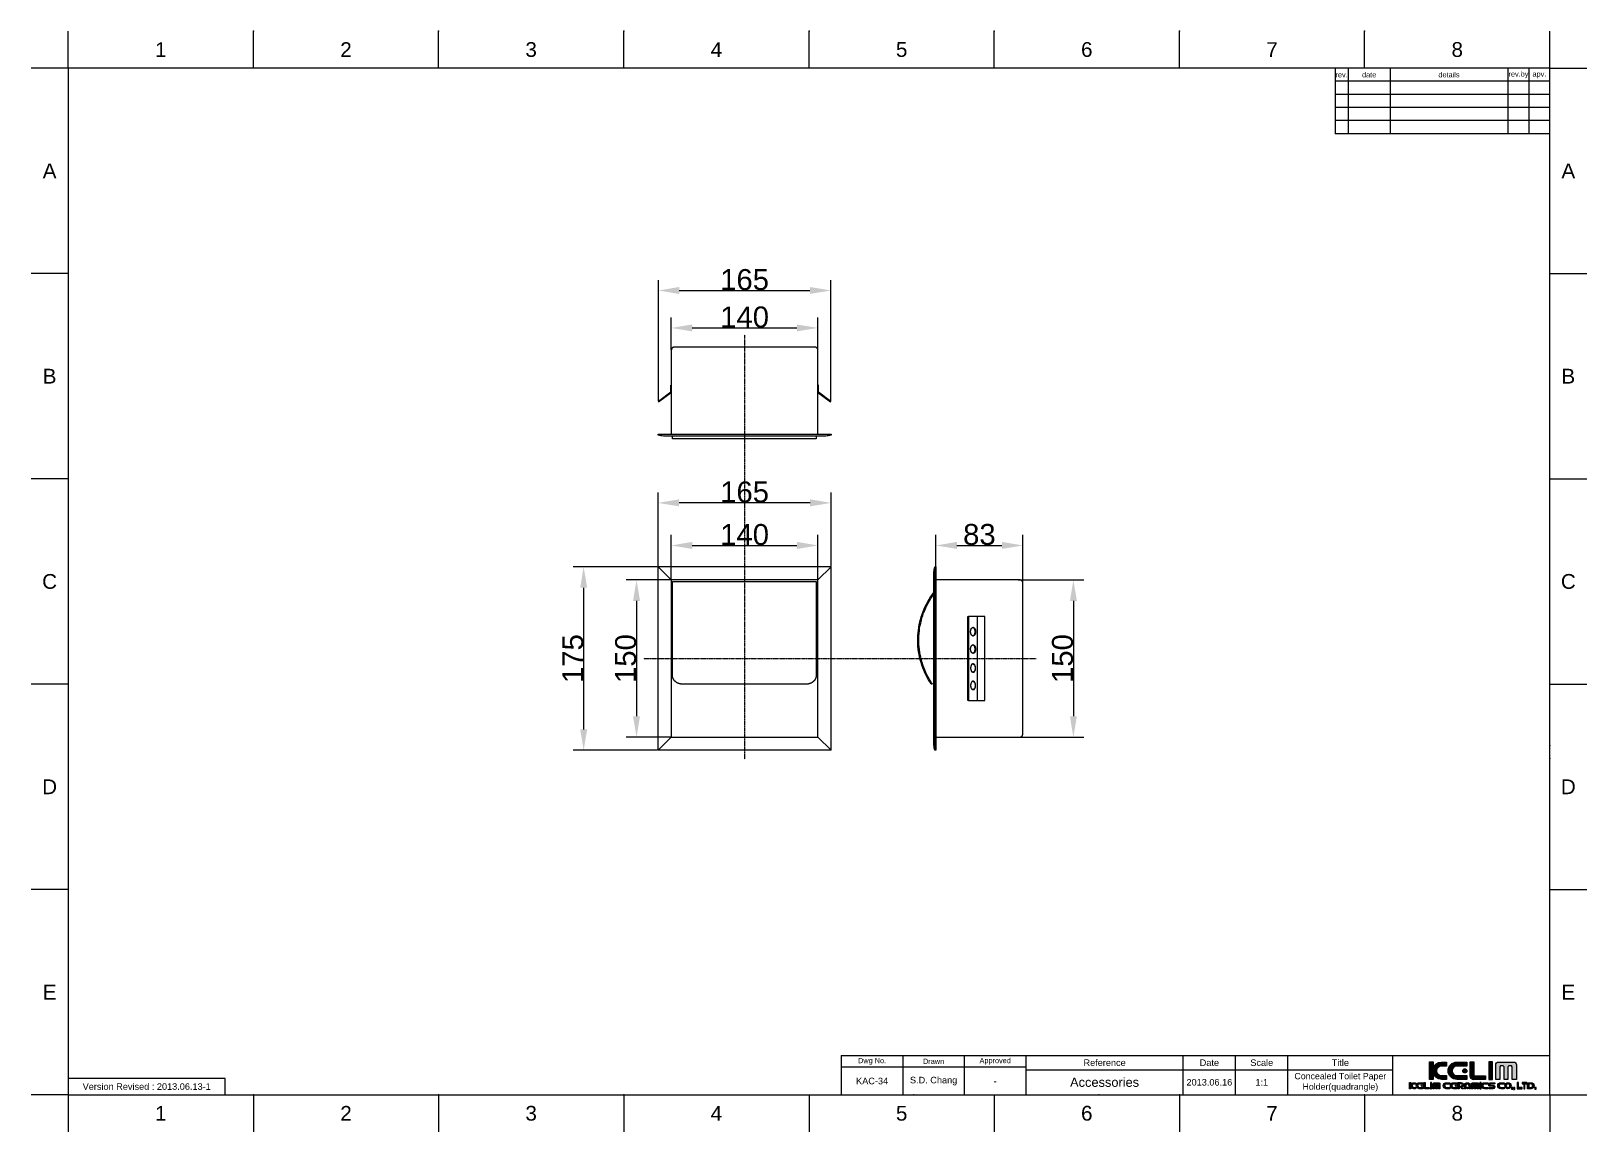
# Model space of a CAD drawing. Header units: millimetres. Extents: x 580 to 2065, y -13 to 1037.
import ezdxf

# ---------------------------------------------------------------- set-up
doc = ezdxf.new("R2010")
doc.units = ezdxf.units.MM
doc.header["$LTSCALE"] = 0.1
doc.linetypes.add('CENTER', pattern=[0.6, 0.375, -0.075, 0.075, -0.075])
for name, color, linetype in [('CEN', 1, 'CENTER'), ('DEFAULT', 7, 'Continuous'), ('FORM', 7, 'Continuous'), ('INLINE', 3, 'Continuous'), ('OUTLINE', 2, 'Continuous'), ('TEXT', 2, 'Continuous')]:
    doc.layers.add(name, color=color, linetype=linetype)
doc.styles.add('ARIAL', font='arial_0.ttf')
doc.styles.get("Standard").update_dxf_attribs({"font": 'arial_0.ttf'})
doc.dimstyles.new('DIMENSION STYLE 01', dxfattribs={"dimtxt": 20, "dimasz": 20, "dimexe": 10, "dimexo": 0.5, "dimgap": 0.09, "dimtad": 1, "dimtoh": 1, "dimdec": 0, "dimzin": 0, "dimdsep": 46, "dimtxsty": 'ARIAL', "dimcen": 0.5, "dimadec": 1, "dimazin": 0, "dimtfac": 1, "dimtdec": 4, "dimtofl": 0, "dimtmove": 0, "dimatfit": 3, "dimfxl": 1, "dimtolj": 1, "dimtzin": 0, "dimarcsym": 0})

msp = doc.modelspace()

# ---------------------------------------------------------------- texts
at = {"char_height": 14.1, "attachment_point": 5}
for s, width, insert in [('1', 50, (703.6, 1019.1)), ('2', 50, (880.4, 1019.1)), ('3', 50, (1057.1, 1019.1)), ('4', 50, (1233.9, 1019.1)), ('5', 50, (1410.7, 1019.1)), ('6', 50, (1587.4, 1019.1)), ('7', 50, (1764.2, 1019.1)), ('8', 50, (1941, 1019.1)), ('A', 10, (597.5, 903.4)), ('A', 10, (2047, 903.4)), ('B', 10, (597.5, 707.6)), ('B', 10, (2047, 707.6)), ('C', 10, (597.5, 511.7)), ('C', 10, (2047, 511.7)), ('D', 10, (597.5, 315.9)), ('D', 10, (2047, 315.9)), ('E', 10, (597.5, 120)), ('E', 10, (2047, 120)), ('1', 50, (703.6, 4.4)), ('2', 50, (880.4, 4.4)), ('3', 50, (1057.1, 4.4)), ('4', 50, (1233.9, 4.4)), ('5', 50, (1410.7, 4.4)), ('6', 50, (1587.4, 4.4)), ('7', 50, (1764.2, 4.4)), ('8', 50, (1941, 4.4))]:
    msp.add_mtext_dynamic_manual_height_columns(s, width=width, gutter_width=12.5, heights=[0], dxfattribs=dict(at, insert=insert))
at = {"layer": 'TEXT', "attachment_point": 5}
for s, width, insert, char_height in [('rev.', 5, (1830.6, 995.1), 5), ('date', 16, (1856.9, 995.1), 5), ('details', 45, (1933.1, 995.1), 5), ('rev.by', 8, (1999.4, 995.1), 5), ('apv.', 8, (2019.4, 995.1), 5), ('Dwg No.', 44.236, (1382.5, 54), 5), ('Drawn', 23.5, (1441.2, 54), 5), ('Approved', 23.5, (1500, 54), 5), ('Reference', 60, (1604.4, 52.7), 6.25), ('Date', 20, (1704.4, 52.7), 6.25), ('Scale', 20, (1754.4, 52.7), 6.25), ('Title', 40, (1829.4, 52.7), 6.25), ('Version Revised : 2013.06.13-1', 147.99, (690.2, 29.9), 6.25), ('KAC-34', 23.5, (1382.5, 35.2), 6.25), ('S.D. Chang', 46.414, (1441.2, 35.2), 6.25), ('-', 23.5, (1500, 35.2), 6.25), ('Accessories', 128.248, (1604.4, 34), 8.75), ('2013.06.16', 20, (1704.4, 34), 6.25), ('1:1', 20, (1754.4, 34), 6.25), ('Concealed Toilet Paper Holder(quadrangle)', 94.603, (1829.4, 34), 6)]:
    msp.add_mtext_dynamic_manual_height_columns(s, width=width, gutter_width=12.5, heights=[0], dxfattribs=dict(at, insert=insert, char_height=char_height))

# ---------------------------------------------------------------- blocks, each defined once
blk = doc.blocks.new('*D190')
at = {"layer": 'DEFAULT', "color": 0, "lineweight": -2, "transparency": 16777216}
for p, q in [((1190.3, 513.2), (1147.7, 513.2)), ((1157.7, 493.2), (1157.7, 383.2)), ((1190.3, 363.2), (1147.7, 363.2))]:
    blk.add_line(p, q, dxfattribs=at)
at = {"layer": 'DEFAULT', "color": 0, "transparency": 16777216}
for points in [[(1154.3, 493.2), (1161, 493.2), (1157.7, 513.2)], [(1154.3, 383.2), (1161, 383.2), (1157.7, 363.2)]]:
    blk.add_solid(points, dxfattribs=at)
at = {"layer": 'Defpoints', "color": 0, "transparency": 16777216}
for p in [(1190.8, 513.2), (1157.7, 363.2), (1190.8, 363.2)]:
    blk.add_point(p, dxfattribs=at)
at = {"layer": 'DEFAULT', "color": 0, "transparency": 16777216, "insert": (1147.4, 438.2), "char_height": 20, "attachment_point": 5, "rotation": 90, "style": 'ARIAL'}
blk.add_mtext('\\A1;150', dxfattribs=at)
blk = doc.blocks.new('*D191')
at = {"layer": 'DEFAULT', "color": 0, "lineweight": -2, "transparency": 16777216}
for p, q in [((1177.8, 525.7), (1097.2, 525.7)), ((1107.2, 505.7), (1107.2, 370.7)), ((1177.8, 350.7), (1097.2, 350.7))]:
    blk.add_line(p, q, dxfattribs=at)
at = {"layer": 'DEFAULT', "color": 0, "transparency": 16777216}
for points in [[(1103.9, 505.7), (1110.6, 505.7), (1107.2, 525.7)], [(1103.9, 370.7), (1110.6, 370.7), (1107.2, 350.7)]]:
    blk.add_solid(points, dxfattribs=at)
at = {"layer": 'Defpoints', "color": 0, "transparency": 16777216}
for p in [(1178.3, 525.7), (1107.2, 350.7), (1178.3, 350.7)]:
    blk.add_point(p, dxfattribs=at)
at = {"layer": 'DEFAULT', "color": 0, "transparency": 16777216, "insert": (1096.9, 438.2), "char_height": 20, "attachment_point": 5, "rotation": 90, "style": 'ARIAL'}
blk.add_mtext('\\A1;175', dxfattribs=at)
blk = doc.blocks.new('*D192')
at = {"layer": 'DEFAULT', "color": 0, "lineweight": -2, "transparency": 16777216}
for p, q in [((1190.8, 513.7), (1190.8, 556.1)), ((1330.8, 513.7), (1330.8, 556.1)), ((1210.8, 546.1), (1310.8, 546.1))]:
    blk.add_line(p, q, dxfattribs=at)
at = {"layer": 'DEFAULT', "color": 0, "transparency": 16777216}
for points in [[(1210.8, 549.5), (1210.8, 542.8), (1190.8, 546.1)], [(1310.8, 549.5), (1310.8, 542.8), (1330.8, 546.1)]]:
    blk.add_solid(points, dxfattribs=at)
at = {"layer": 'Defpoints', "color": 0, "transparency": 16777216}
for p in [(1330.8, 546.1), (1190.8, 513.2), (1330.8, 513.2)]:
    blk.add_point(p, dxfattribs=at)
at = {"layer": 'DEFAULT', "color": 0, "transparency": 16777216, "insert": (1260.8, 556.4), "char_height": 20, "attachment_point": 5, "style": 'ARIAL'}
blk.add_mtext('\\A1;140', dxfattribs=at)
blk = doc.blocks.new('*D193')
at = {"layer": 'DEFAULT', "color": 0, "lineweight": -2, "transparency": 16777216}
for p, q in [((1521.9, 513.2), (1584.6, 513.2)), ((1574.6, 493.2), (1574.6, 383.2)), ((1521.9, 363.2), (1584.6, 363.2))]:
    blk.add_line(p, q, dxfattribs=at)
at = {"layer": 'DEFAULT', "color": 0, "transparency": 16777216}
for points in [[(1571.3, 493.2), (1578, 493.2), (1574.6, 513.2)], [(1571.3, 383.2), (1578, 383.2), (1574.6, 363.2)]]:
    blk.add_solid(points, dxfattribs=at)
at = {"layer": 'Defpoints', "color": 0, "transparency": 16777216}
for p in [(1521.4, 513.2), (1521.4, 363.2), (1574.6, 363.2)]:
    blk.add_point(p, dxfattribs=at)
at = {"layer": 'DEFAULT', "color": 0, "transparency": 16777216, "insert": (1564.3, 438.2), "char_height": 20, "attachment_point": 5, "rotation": 90, "style": 'ARIAL'}
blk.add_mtext('\\A1;150', dxfattribs=at)
blk = doc.blocks.new('*D186')
at = {"layer": 'DEFAULT', "color": 0, "lineweight": -2, "transparency": 16777216}
for p, q in [((1443.4, 513.7), (1443.4, 556.1)), ((1526.4, 510.7), (1526.4, 556.1)), ((1463.4, 546.1), (1506.4, 546.1))]:
    blk.add_line(p, q, dxfattribs=at)
at = {"layer": 'DEFAULT', "color": 0, "transparency": 16777216}
for points in [[(1463.4, 549.5), (1463.4, 542.8), (1443.4, 546.1)], [(1506.4, 549.5), (1506.4, 542.8), (1526.4, 546.1)]]:
    blk.add_solid(points, dxfattribs=at)
at = {"layer": 'Defpoints', "color": 0, "transparency": 16777216}
for p in [(1526.4, 546.1), (1443.4, 513.2), (1526.4, 510.2)]:
    blk.add_point(p, dxfattribs=at)
at = {"layer": 'DEFAULT', "color": 0, "transparency": 16777216, "insert": (1484.9, 556.5), "char_height": 20, "attachment_point": 5, "style": 'ARIAL'}
blk.add_mtext('\\A1;83', dxfattribs=at)
blk = doc.blocks.new('*D187')
at = {"layer": 'DEFAULT', "color": 0, "lineweight": -2, "transparency": 16777216}
for p, q in [((1190.8, 732.8), (1190.8, 763.6)), ((1330.8, 732.8), (1330.8, 763.6)), ((1210.8, 753.6), (1310.8, 753.6))]:
    blk.add_line(p, q, dxfattribs=at)
at = {"layer": 'DEFAULT', "color": 0, "transparency": 16777216}
for points in [[(1210.8, 756.9), (1210.8, 750.3), (1190.8, 753.6)], [(1310.8, 756.9), (1310.8, 750.3), (1330.8, 753.6)]]:
    blk.add_solid(points, dxfattribs=at)
at = {"layer": 'Defpoints', "color": 0, "transparency": 16777216}
for p in [(1330.8, 753.6), (1190.8, 732.3), (1330.8, 732.3)]:
    blk.add_point(p, dxfattribs=at)
at = {"layer": 'DEFAULT', "color": 0, "transparency": 16777216, "insert": (1260.8, 763.9), "char_height": 20, "attachment_point": 5, "style": 'ARIAL'}
blk.add_mtext('\\A1;140', dxfattribs=at)
blk = doc.blocks.new('*D188')
at = {"layer": 'DEFAULT', "color": 0, "lineweight": -2, "transparency": 16777216}
for p, q in [((1178.5, 683.9), (1178.5, 799.3)), ((1198.5, 789.3), (1323.1, 789.3)), ((1343.1, 683.9), (1343.1, 799.3))]:
    blk.add_line(p, q, dxfattribs=at)
at = {"layer": 'DEFAULT', "color": 0, "transparency": 16777216}
for points in [[(1198.5, 792.7), (1198.5, 786), (1178.5, 789.3)], [(1323.1, 792.7), (1323.1, 786), (1343.1, 789.3)]]:
    blk.add_solid(points, dxfattribs=at)
at = {"layer": 'Defpoints', "color": 0, "transparency": 16777216}
for p in [(1343.1, 789.3), (1178.5, 683.4), (1343.1, 683.4)]:
    blk.add_point(p, dxfattribs=at)
at = {"layer": 'DEFAULT', "color": 0, "transparency": 16777216, "insert": (1260.8, 799.6), "char_height": 20, "attachment_point": 5, "style": 'ARIAL'}
blk.add_mtext('\\A1;165', dxfattribs=at)
blk = doc.blocks.new('*D189')
at = {"layer": 'DEFAULT', "color": 0, "lineweight": -2, "transparency": 16777216}
for p, q in [((1178.3, 526.2), (1178.3, 596.7)), ((1343.3, 526.2), (1343.3, 596.7)), ((1323.3, 586.7), (1198.3, 586.7))]:
    blk.add_line(p, q, dxfattribs=at)
at = {"layer": 'DEFAULT', "color": 0, "transparency": 16777216}
for points in [[(1198.3, 590.1), (1198.3, 583.4), (1178.3, 586.7)], [(1323.3, 590.1), (1323.3, 583.4), (1343.3, 586.7)]]:
    blk.add_solid(points, dxfattribs=at)
at = {"layer": 'Defpoints', "color": 0, "transparency": 16777216}
for p in [(1178.3, 586.7), (1178.3, 525.7), (1343.3, 525.7)]:
    blk.add_point(p, dxfattribs=at)
at = {"layer": 'DEFAULT', "color": 0, "transparency": 16777216, "insert": (1260.8, 597), "char_height": 20, "attachment_point": 5, "style": 'ARIAL'}
blk.add_mtext('\\A1;165', dxfattribs=at)

# ---------------------------------------------------------------- dimensions: what is measured, and where the dimension line sits
at = {"layer": 'DEFAULT'}
for base, p1, p2, picture, middle in [((1343.1, 789.3), (1178.5, 683.4), (1343.1, 683.4), '*D188', (1260.8, 799.6)), ((1330.8, 753.6), (1190.8, 732.3), (1330.8, 732.3), '*D187', (1260.8, 763.9)), ((1178.3, 586.7), (1343.3, 525.7), (1178.3, 525.7), '*D189', (1260.8, 597)), ((1330.8, 546.1), (1190.8, 513.2), (1330.8, 513.2), '*D192', (1260.8, 556.4)), ((1526.4, 546.1), (1443.4, 513.2), (1526.4, 510.2), '*D186', (1484.9, 556.5))]:
    dim = msp.add_linear_dim(base=base, p1=p1, p2=p2, dimstyle='DIMENSION STYLE 01', dxfattribs=at)
    dim.commit()
    dim.dimension.update_dxf_attribs({"geometry": picture, "text_midpoint": middle})
for base, p1, p2, picture, middle in [((1107.2, 350.7), (1178.3, 525.7), (1178.3, 350.7), '*D191', (1096.9, 438.2)), ((1157.7, 363.2), (1190.8, 513.2), (1190.8, 363.2), '*D190', (1147.4, 438.2)), ((1574.6, 363.2), (1521.4, 513.2), (1521.4, 363.2), '*D193', (1564.3, 438.2))]:
    dim = msp.add_linear_dim(base=base, p1=p1, p2=p2, angle=90, dimstyle='DIMENSION STYLE 01', dxfattribs=at)
    dim.commit()
    dim.dimension.update_dxf_attribs({"geometry": picture, "text_midpoint": middle})

# ---------------------------------------------------------------- hatches: boundary and pattern name
at = {"layer": 'TEXT'}
h = msp.add_hatch(color=2, dxfattribs=at)
h.dxf.hatch_style = 2
edge = h.paths.add_edge_path()
edge.add_spline(control_points=[(1930.7, 40.4), (1930.7, 40.4), (1925.9, 40.4), (1925.9, 40.4), (1923.3, 40.4), (1921.3, 42.4), (1921.3, 44.9), (1921.3, 47.5), (1923.3, 49.5), (1925.9, 49.5), (1925.9, 49.5), (1930.7, 49.5), (1930.7, 49.5), (1930.7, 49.5), (1930.7, 53.3), (1930.7, 53.3), (1930.7, 53.3), (1925.9, 53.3), (1925.9, 53.3), (1922.1, 53.3), (1918.9, 50.7), (1917.9, 47.2), (1917.9, 47.2), (1917.9, 53.4), (1917.9, 53.4), (1917.9, 53.4), (1914.4, 53.4), (1914.4, 53.4), (1914.4, 53.4), (1914.4, 36.6), (1914.4, 36.6), (1914.4, 36.6), (1917.9, 36.6), (1917.9, 36.6), (1917.9, 36.6), (1917.9, 42.8), (1917.9, 42.8), (1918.9, 39.3), (1922.1, 36.7), (1925.9, 36.7), (1925.9, 36.7), (1930.7, 36.7), (1930.7, 36.7), (1930.7, 36.7), (1930.7, 40.4), (1930.7, 40.4)], knot_values=[0, 0, 0, 0, 1, 1, 1, 2, 2, 2, 3, 3, 3, 4, 4, 4, 5, 5, 5, 6, 6, 6, 7, 7, 7, 8, 8, 8, 9, 9, 9, 10, 10, 10, 11, 11, 11, 12, 12, 12, 13, 13, 13, 14, 14, 14, 15, 15, 15, 15], degree=3, periodic=0)
h = msp.add_hatch(color=256, dxfattribs=at)
h.dxf.hatch_style = 2
edge = h.paths.add_edge_path()
edge.add_spline(control_points=[(1940.6, 36.7), (1940.6, 36.7), (1950.2, 36.7), (1950.2, 36.7), (1950.2, 36.7), (1950.2, 40.4), (1950.2, 40.4), (1950.2, 40.4), (1940.6, 40.4), (1940.6, 40.4), (1938, 40.4), (1936, 42.4), (1936, 44.9), (1936, 47.5), (1938, 49.5), (1940.6, 49.5), (1940.6, 49.5), (1950.2, 49.5), (1950.2, 49.5), (1950.2, 49.5), (1950.2, 53.3), (1950.2, 53.3), (1950.2, 53.3), (1940.6, 53.3), (1940.6, 53.3), (1936, 53.3), (1932.3, 49.6), (1932.3, 45), (1932.3, 40.4), (1936, 36.7), (1940.6, 36.7)], knot_values=[0, 0, 0, 0, 1, 1, 1, 2, 2, 2, 3, 3, 3, 4, 4, 4, 5, 5, 5, 6, 6, 6, 7, 7, 7, 8, 8, 8, 9, 9, 9, 10, 10, 10, 10], degree=3, periodic=0)
h = msp.add_hatch(color=2, dxfattribs=at)
h.dxf.hatch_style = 2
edge = h.paths.add_edge_path()
edge.add_spline(control_points=[(1946.2, 44.9), (1946.2, 43.8), (1947.1, 42.9), (1948.2, 42.9), (1949.3, 42.9), (1950.2, 43.8), (1950.2, 44.9), (1950.2, 46), (1949.3, 46.9), (1948.2, 46.9), (1947.1, 46.9), (1946.2, 46), (1946.2, 44.9)], knot_values=[0, 0, 0, 0, 1, 1, 1, 2, 2, 2, 3, 3, 3, 4, 4, 4, 4], degree=3, periodic=0)
h = msp.add_hatch(color=2, dxfattribs=at)
h.dxf.hatch_style = 2
edge = h.paths.add_edge_path()
edge.add_spline(control_points=[(1956.7, 36.6), (1956.7, 36.6), (1968.1, 36.6), (1968.1, 36.6), (1968.1, 36.6), (1968.1, 40.1), (1968.1, 40.1), (1968.1, 40.1), (1956.8, 40.1), (1956.8, 40.1), (1956.8, 40.1), (1956.8, 40.1), (1956.8, 40.1), (1956.8, 40.1), (1956.8, 53.4), (1956.8, 53.4), (1956.8, 53.4), (1953.2, 53.4), (1953.2, 53.4), (1953.2, 53.4), (1953.2, 40.1), (1953.2, 40.1), (1953.2, 40.1), (1953.2, 40.1), (1953.2, 40.1), (1953.2, 38.1), (1954.8, 36.5), (1956.8, 36.5), (1956.8, 36.5), (1956.7, 36.6), (1956.7, 36.6)], knot_values=[0, 0, 0, 0, 1, 1, 1, 2, 2, 2, 3, 3, 3, 4, 4, 4, 5, 5, 5, 6, 6, 6, 7, 7, 7, 8, 8, 8, 9, 9, 9, 10, 10, 10, 10], degree=3, periodic=0)
h = msp.add_hatch(color=2, dxfattribs=at)
h.dxf.hatch_style = 2
h.paths.add_polyline_path([(1974.6, 53.4), (1971, 53.4), (1971, 36.6), (1974.6, 36.6)])
h = msp.add_hatch(color=2, dxfattribs=at)
h.dxf.hatch_style = 2
edge = h.paths.add_edge_path()
edge.add_spline(control_points=[(1994.8, 53.3), (1994.8, 53.3), (1980.4, 53.3), (1980.4, 53.3), (1978.9, 53.3), (1977.7, 52.2), (1977.7, 50.7), (1977.7, 50.7), (1977.7, 36.6), (1977.7, 36.6), (1977.7, 36.6), (1981.5, 36.6), (1981.5, 36.6), (1981.5, 36.6), (1981.5, 48.9), (1981.5, 48.9), (1981.5, 48.9), (1982.3, 49.7), (1982.3, 49.7), (1982.3, 49.7), (1984.9, 49.7), (1984.9, 49.7), (1984.9, 49.7), (1985.7, 48.9), (1985.7, 48.9), (1985.7, 48.9), (1985.7, 36.6), (1985.7, 36.6), (1985.7, 36.6), (1989.4, 36.6), (1989.4, 36.6), (1989.4, 36.6), (1989.4, 48.9), (1989.4, 48.9), (1989.4, 48.9), (1990.2, 49.7), (1990.2, 49.7), (1990.2, 49.7), (1992.7, 49.7), (1992.7, 49.7), (1992.7, 49.7), (1993.5, 48.9), (1993.5, 48.9), (1993.5, 48.9), (1993.5, 36.6), (1993.5, 36.6), (1993.5, 36.6), (1997.4, 36.6), (1997.4, 36.6), (1997.4, 36.6), (1997.4, 50.7), (1997.4, 50.7), (1997.4, 52.2), (1996.2, 53.3), (1994.8, 53.3)], knot_values=[0, 0, 0, 0, 1, 1, 1, 2, 2, 2, 3, 3, 3, 4, 4, 4, 5, 5, 5, 6, 6, 6, 7, 7, 7, 8, 8, 8, 9, 9, 9, 10, 10, 10, 11, 11, 11, 12, 12, 12, 13, 13, 13, 14, 14, 14, 15, 15, 15, 16, 16, 16, 17, 17, 17, 18, 18, 18, 18], degree=3, periodic=0)
h = msp.add_hatch(color=2, dxfattribs=at)
h.dxf.hatch_style = 2
edge = h.paths.add_edge_path()
edge.add_spline(control_points=[(1896.8, 31.5), (1896.8, 31.5), (1896.8, 33.7), (1896.8, 33.7), (1896.8, 33.7), (1895.5, 33.7), (1895.5, 33.7), (1895.5, 33.7), (1895.5, 27.8), (1895.5, 27.8), (1895.5, 27.8), (1896.8, 27.8), (1896.8, 27.8), (1896.8, 27.8), (1896.8, 29.9), (1896.8, 29.9), (1897.1, 28.7), (1898.2, 27.8), (1899.5, 27.8), (1899.5, 27.8), (1901.2, 27.8), (1901.2, 27.8), (1901.2, 27.8), (1901.2, 29.1), (1901.2, 29.1), (1901.2, 29.1), (1899.5, 29.1), (1899.5, 29.1), (1898.6, 29.1), (1897.9, 29.8), (1897.9, 30.7), (1897.9, 31.6), (1898.6, 32.3), (1899.5, 32.3), (1899.5, 32.3), (1901.2, 32.3), (1901.2, 32.3), (1901.2, 32.3), (1901.2, 33.6), (1901.2, 33.6), (1901.2, 33.6), (1899.5, 33.6), (1899.5, 33.6), (1898.2, 33.6), (1897.1, 32.7), (1896.8, 31.5)], knot_values=[0, 0, 0, 0, 1, 1, 1, 2, 2, 2, 3, 3, 3, 4, 4, 4, 5, 5, 5, 6, 6, 6, 7, 7, 7, 8, 8, 8, 9, 9, 9, 10, 10, 10, 11, 11, 11, 12, 12, 12, 13, 13, 13, 14, 14, 14, 15, 15, 15, 15], degree=3, periodic=0)
h = msp.add_hatch(color=2, dxfattribs=at)
h.dxf.hatch_style = 2
edge = h.paths.add_edge_path()
edge.add_spline(control_points=[(1901.8, 30.7), (1901.8, 29.1), (1903.1, 27.8), (1904.7, 27.8), (1904.7, 27.8), (1908, 27.8), (1908, 27.8), (1908, 27.8), (1908, 29.1), (1908, 29.1), (1908, 29.1), (1904.7, 29.1), (1904.7, 29.1), (1903.8, 29.1), (1903.1, 29.8), (1903.1, 30.7), (1903.1, 31.6), (1903.8, 32.3), (1904.7, 32.3), (1904.7, 32.3), (1908, 32.3), (1908, 32.3), (1908, 32.3), (1908, 33.6), (1908, 33.6), (1908, 33.6), (1904.7, 33.6), (1904.7, 33.6), (1903.1, 33.6), (1901.8, 32.3), (1901.8, 30.7)], knot_values=[0, 0, 0, 0, 1, 1, 1, 2, 2, 2, 3, 3, 3, 4, 4, 4, 5, 5, 5, 6, 6, 6, 7, 7, 7, 8, 8, 8, 9, 9, 9, 10, 10, 10, 10], degree=3, periodic=0)
h = msp.add_hatch(color=2, dxfattribs=at)
h.dxf.hatch_style = 2
edge = h.paths.add_edge_path()
edge.add_spline(control_points=[(1906.6, 30.7), (1906.6, 30.3), (1906.9, 30), (1907.3, 30), (1907.7, 30), (1908, 30.3), (1908, 30.7), (1908, 31.1), (1907.7, 31.4), (1907.3, 31.4), (1906.9, 31.4), (1906.6, 31.1), (1906.6, 30.7)], knot_values=[0, 0, 0, 0, 1, 1, 1, 2, 2, 2, 3, 3, 3, 4, 4, 4, 4], degree=3, periodic=0)
h = msp.add_hatch(color=2, dxfattribs=at)
h.dxf.hatch_style = 2
edge = h.paths.add_edge_path()
edge.add_spline(control_points=[(1910.3, 29), (1910.3, 29), (1910.3, 33.7), (1910.3, 33.7), (1910.3, 33.7), (1909.1, 33.7), (1909.1, 33.7), (1909.1, 33.7), (1909.1, 29), (1909.1, 29), (1909.1, 29), (1909.1, 29), (1909.1, 29), (1909.1, 28.3), (1909.6, 27.8), (1910.3, 27.8), (1910.3, 27.8), (1910.3, 27.8), (1910.3, 27.8), (1910.3, 27.8), (1914.3, 27.8), (1914.3, 27.8), (1914.3, 27.8), (1914.3, 29), (1914.3, 29), (1914.3, 29), (1910.3, 29), (1910.3, 29), (1910.3, 29), (1910.3, 29), (1910.3, 29)], knot_values=[0, 0, 0, 0, 1, 1, 1, 2, 2, 2, 3, 3, 3, 4, 4, 4, 5, 5, 5, 6, 6, 6, 7, 7, 7, 8, 8, 8, 9, 9, 9, 10, 10, 10, 10], degree=3, periodic=0)
h = msp.add_hatch(color=2, dxfattribs=at)
h.dxf.hatch_style = 2
h.paths.add_polyline_path([(1915.3, 27.8), (1916.5, 27.8), (1916.5, 33.7), (1915.3, 33.7)])
h = msp.add_hatch(color=2, dxfattribs=at)
h.dxf.hatch_style = 2
edge = h.paths.add_edge_path()
edge.add_spline(control_points=[(1923.6, 33.6), (1923.6, 33.6), (1918.5, 33.6), (1918.5, 33.6), (1918, 33.6), (1917.6, 33.2), (1917.6, 32.7), (1917.6, 32.7), (1917.6, 27.8), (1917.6, 27.8), (1917.6, 27.8), (1918.9, 27.8), (1918.9, 27.8), (1918.9, 27.8), (1918.9, 32.1), (1918.9, 32.1), (1918.9, 32.1), (1919.2, 32.4), (1919.2, 32.4), (1919.2, 32.4), (1920.1, 32.4), (1920.1, 32.4), (1920.1, 32.4), (1920.4, 32.1), (1920.4, 32.1), (1920.4, 32.1), (1920.4, 27.8), (1920.4, 27.8), (1920.4, 27.8), (1921.7, 27.8), (1921.7, 27.8), (1921.7, 27.8), (1921.7, 32.1), (1921.7, 32.1), (1921.7, 32.1), (1922, 32.4), (1922, 32.4), (1922, 32.4), (1922.8, 32.4), (1922.8, 32.4), (1922.8, 32.4), (1923.1, 32.1), (1923.1, 32.1), (1923.1, 32.1), (1923.1, 27.8), (1923.1, 27.8), (1923.1, 27.8), (1924.5, 27.8), (1924.5, 27.8), (1924.5, 27.8), (1924.5, 32.7), (1924.5, 32.7), (1924.5, 33.2), (1924.1, 33.6), (1923.6, 33.6)], knot_values=[0, 0, 0, 0, 1, 1, 1, 2, 2, 2, 3, 3, 3, 4, 4, 4, 5, 5, 5, 6, 6, 6, 7, 7, 7, 8, 8, 8, 9, 9, 9, 10, 10, 10, 11, 11, 11, 12, 12, 12, 13, 13, 13, 14, 14, 14, 15, 15, 15, 16, 16, 16, 17, 17, 17, 18, 18, 18, 18], degree=3, periodic=0)
h = msp.add_hatch(color=2, dxfattribs=at)
h.dxf.hatch_style = 2
edge = h.paths.add_edge_path()
edge.add_spline(control_points=[(1927.6, 30.7), (1927.6, 29.1), (1928.9, 27.8), (1930.5, 27.8), (1930.5, 27.8), (1933.8, 27.8), (1933.8, 27.8), (1933.8, 27.8), (1933.8, 29.1), (1933.8, 29.1), (1933.8, 29.1), (1930.4, 29.1), (1930.4, 29.1), (1929.6, 29.1), (1928.8, 29.8), (1928.8, 30.7), (1928.8, 31.6), (1929.6, 32.3), (1930.4, 32.3), (1930.4, 32.3), (1933.8, 32.3), (1933.8, 32.3), (1933.8, 32.3), (1933.8, 33.6), (1933.8, 33.6), (1933.8, 33.6), (1930.5, 33.6), (1930.5, 33.6), (1928.9, 33.6), (1927.6, 32.3), (1927.6, 30.7)], knot_values=[0, 0, 0, 0, 1, 1, 1, 2, 2, 2, 3, 3, 3, 4, 4, 4, 5, 5, 5, 6, 6, 6, 7, 7, 7, 8, 8, 8, 9, 9, 9, 10, 10, 10, 10], degree=3, periodic=0)
h = msp.add_hatch(color=2, dxfattribs=at)
h.dxf.hatch_style = 2
edge = h.paths.add_edge_path()
edge.add_spline(control_points=[(1934.4, 30.7), (1934.4, 29.1), (1935.7, 27.8), (1937.3, 27.8), (1937.3, 27.8), (1940.6, 27.8), (1940.6, 27.8), (1940.6, 27.8), (1940.6, 29.1), (1940.6, 29.1), (1940.6, 29.1), (1937.3, 29.1), (1937.3, 29.1), (1936.4, 29.1), (1935.7, 29.8), (1935.7, 30.7), (1935.7, 31.6), (1936.4, 32.3), (1937.3, 32.3), (1937.3, 32.3), (1940.6, 32.3), (1940.6, 32.3), (1940.6, 32.3), (1940.6, 33.6), (1940.6, 33.6), (1940.6, 33.6), (1937.3, 33.6), (1937.3, 33.6), (1935.7, 33.6), (1934.4, 32.3), (1934.4, 30.7)], knot_values=[0, 0, 0, 0, 1, 1, 1, 2, 2, 2, 3, 3, 3, 4, 4, 4, 5, 5, 5, 6, 6, 6, 7, 7, 7, 8, 8, 8, 9, 9, 9, 10, 10, 10, 10], degree=3, periodic=0)
h = msp.add_hatch(color=2, dxfattribs=at)
h.dxf.hatch_style = 2
edge = h.paths.add_edge_path()
edge.add_spline(control_points=[(1939.2, 30.7), (1939.2, 30.3), (1939.5, 30), (1939.9, 30), (1940.3, 30), (1940.6, 30.3), (1940.6, 30.7), (1940.6, 31.1), (1940.3, 31.4), (1939.9, 31.4), (1939.5, 31.4), (1939.2, 31.1), (1939.2, 30.7)], knot_values=[0, 0, 0, 0, 1, 1, 1, 2, 2, 2, 3, 3, 3, 4, 4, 4, 4], degree=3, periodic=0)
h = msp.add_hatch(color=2, dxfattribs=at)
h.dxf.hatch_style = 2
edge = h.paths.add_edge_path()
edge.add_spline(control_points=[(1946.9, 31.5), (1946.9, 32.7), (1945.8, 33.7), (1944.4, 33.7), (1944.4, 33.7), (1942.8, 33.7), (1942.8, 33.7), (1942.8, 33.7), (1941.6, 33.7), (1941.6, 33.7), (1941.6, 33.7), (1941.6, 32.7), (1941.6, 32.7), (1941.6, 32.7), (1941.6, 30.3), (1941.6, 30.3), (1941.6, 30.3), (1941.6, 29.3), (1941.6, 29.3), (1941.6, 29.3), (1941.6, 27.8), (1941.6, 27.8), (1941.6, 27.8), (1942.8, 27.8), (1942.8, 27.8), (1942.8, 27.8), (1942.8, 29.3), (1942.8, 29.3), (1942.8, 29.3), (1944.3, 29.3), (1944.3, 29.3), (1944.3, 29.3), (1945.6, 27.8), (1945.6, 27.8), (1945.6, 27.8), (1946.9, 27.8), (1946.9, 27.8), (1946.9, 27.8), (1945.4, 29.5), (1945.4, 29.5), (1946.3, 29.8), (1946.9, 30.6), (1946.9, 31.5)], knot_values=[0, 0, 0, 0, 1, 1, 1, 2, 2, 2, 3, 3, 3, 4, 4, 4, 5, 5, 5, 6, 6, 6, 7, 7, 7, 8, 8, 8, 9, 9, 9, 10, 10, 10, 11, 11, 11, 12, 12, 12, 13, 13, 13, 14, 14, 14, 14], degree=3, periodic=0)
edge = h.paths.add_edge_path()
edge.add_spline(control_points=[(1944.4, 30.3), (1944.4, 30.3), (1942.8, 30.3), (1942.8, 30.3), (1942.8, 30.3), (1942.8, 32.7), (1942.8, 32.7), (1942.8, 32.7), (1944.4, 32.7), (1944.4, 32.7), (1945.2, 32.7), (1945.8, 32.2), (1945.8, 31.5), (1945.8, 30.8), (1945.2, 30.3), (1944.4, 30.3)], knot_values=[0, 0, 0, 0, 1, 1, 1, 2, 2, 2, 3, 3, 3, 4, 4, 4, 5, 5, 5, 5], degree=3, periodic=0)
h = msp.add_hatch(color=2, dxfattribs=at)
h.dxf.hatch_style = 2
edge = h.paths.add_edge_path()
edge.add_spline(control_points=[(1950.7, 33.6), (1949.1, 33.6), (1947.8, 32.4), (1947.8, 30.9), (1947.8, 30.9), (1947.8, 27.8), (1947.8, 27.8), (1947.8, 27.8), (1949.1, 27.8), (1949.1, 27.8), (1949.1, 27.8), (1949.1, 31), (1949.1, 31), (1949.1, 31.8), (1949.8, 32.4), (1950.7, 32.4), (1951.6, 32.4), (1952.3, 31.8), (1952.3, 31), (1952.3, 31), (1952.3, 27.8), (1952.3, 27.8), (1952.3, 27.8), (1953.6, 27.8), (1953.6, 27.8), (1953.6, 27.8), (1953.6, 30.9), (1953.6, 30.9), (1953.6, 32.4), (1952.3, 33.6), (1950.7, 33.6)], knot_values=[0, 0, 0, 0, 1, 1, 1, 2, 2, 2, 3, 3, 3, 4, 4, 4, 5, 5, 5, 6, 6, 6, 7, 7, 7, 8, 8, 8, 9, 9, 9, 10, 10, 10, 10], degree=3, periodic=0)
h = msp.add_hatch(color=2, dxfattribs=at)
h.dxf.hatch_style = 2
edge = h.paths.add_edge_path()
edge.add_spline(control_points=[(1960.5, 33.6), (1960.5, 33.6), (1955.5, 33.6), (1955.5, 33.6), (1955, 33.6), (1954.5, 33.2), (1954.5, 32.7), (1954.5, 32.7), (1954.5, 27.8), (1954.5, 27.8), (1954.5, 27.8), (1955.9, 27.8), (1955.9, 27.8), (1955.9, 27.8), (1955.9, 32.1), (1955.9, 32.1), (1955.9, 32.1), (1956.2, 32.4), (1956.2, 32.4), (1956.2, 32.4), (1957, 32.4), (1957, 32.4), (1957, 32.4), (1957.3, 32.1), (1957.3, 32.1), (1957.3, 32.1), (1957.3, 27.8), (1957.3, 27.8), (1957.3, 27.8), (1958.6, 27.8), (1958.6, 27.8), (1958.6, 27.8), (1958.6, 32.1), (1958.6, 32.1), (1958.6, 32.1), (1958.9, 32.4), (1958.9, 32.4), (1958.9, 32.4), (1959.8, 32.4), (1959.8, 32.4), (1959.8, 32.4), (1960.1, 32.1), (1960.1, 32.1), (1960.1, 32.1), (1960.1, 27.8), (1960.1, 27.8), (1960.1, 27.8), (1961.4, 27.8), (1961.4, 27.8), (1961.4, 27.8), (1961.4, 32.7), (1961.4, 32.7), (1961.4, 33.2), (1961, 33.6), (1960.5, 33.6)], knot_values=[0, 0, 0, 0, 1, 1, 1, 2, 2, 2, 3, 3, 3, 4, 4, 4, 5, 5, 5, 6, 6, 6, 7, 7, 7, 8, 8, 8, 9, 9, 9, 10, 10, 10, 11, 11, 11, 12, 12, 12, 13, 13, 13, 14, 14, 14, 15, 15, 15, 16, 16, 16, 17, 17, 17, 18, 18, 18, 18], degree=3, periodic=0)
h = msp.add_hatch(color=2, dxfattribs=at)
h.dxf.hatch_style = 2
h.paths.add_polyline_path([(1962.5, 27.8), (1963.7, 27.8), (1963.7, 33.7), (1962.5, 33.7)])
h = msp.add_hatch(color=2, dxfattribs=at)
h.dxf.hatch_style = 2
edge = h.paths.add_edge_path()
edge.add_spline(control_points=[(1964.1, 30.7), (1964.1, 29.1), (1965.4, 27.8), (1967, 27.8), (1967, 27.8), (1970.3, 27.8), (1970.3, 27.8), (1970.3, 27.8), (1970.3, 29.1), (1970.3, 29.1), (1970.3, 29.1), (1967, 29.1), (1967, 29.1), (1966.1, 29.1), (1965.4, 29.8), (1965.4, 30.7), (1965.4, 31.6), (1966.1, 32.3), (1967, 32.3), (1967, 32.3), (1970.3, 32.3), (1970.3, 32.3), (1970.3, 32.3), (1970.3, 33.6), (1970.3, 33.6), (1970.3, 33.6), (1967, 33.6), (1967, 33.6), (1965.4, 33.6), (1964.1, 32.3), (1964.1, 30.7)], knot_values=[0, 0, 0, 0, 1, 1, 1, 2, 2, 2, 3, 3, 3, 4, 4, 4, 5, 5, 5, 6, 6, 6, 7, 7, 7, 8, 8, 8, 9, 9, 9, 10, 10, 10, 10], degree=3, periodic=0)
h = msp.add_hatch(color=2, dxfattribs=at)
h.dxf.hatch_style = 2
edge = h.paths.add_edge_path()
edge.add_spline(control_points=[(1971, 31.8), (1971, 30), (1972.8, 30.2), (1972.8, 30.2), (1972.8, 30.2), (1972.8, 30.2), (1972.8, 30.2), (1972.8, 30.2), (1974.8, 30.2), (1974.8, 30.2), (1974.8, 30.2), (1975.1, 30.2), (1975.1, 30.2), (1975.1, 30.2), (1975.6, 30.1), (1975.6, 29.7), (1975.6, 29.2), (1975.3, 29), (1975.1, 29), (1975.1, 29), (1971, 29), (1971, 29), (1971, 29), (1971, 27.8), (1971, 27.8), (1971, 27.8), (1975.1, 27.8), (1975.1, 27.8), (1975.1, 27.8), (1976.7, 27.8), (1976.7, 29.6), (1976.7, 31.4), (1974.8, 31.3), (1974.8, 31.3), (1974.8, 31.3), (1974.8, 31.3), (1974.8, 31.3), (1974.8, 31.3), (1972.8, 31.3), (1972.8, 31.3), (1972.8, 31.3), (1972.5, 31.3), (1972.5, 31.3), (1972.5, 31.3), (1972, 31.3), (1972, 31.8), (1972, 32.3), (1972.3, 32.4), (1972.5, 32.4), (1972.5, 32.4), (1976.7, 32.4), (1976.7, 32.4), (1976.7, 32.4), (1976.7, 33.6), (1976.7, 33.6), (1976.7, 33.6), (1972.5, 33.6), (1972.5, 33.6), (1972.5, 33.6), (1971, 33.6), (1971, 31.8)], knot_values=[0, 0, 0, 0, 1, 1, 1, 2, 2, 2, 3, 3, 3, 4, 4, 4, 5, 5, 5, 6, 6, 6, 7, 7, 7, 8, 8, 8, 9, 9, 9, 10, 10, 10, 11, 11, 11, 12, 12, 12, 13, 13, 13, 14, 14, 14, 15, 15, 15, 16, 16, 16, 17, 17, 17, 18, 18, 18, 19, 19, 19, 20, 20, 20, 20], degree=3, periodic=0)
h = msp.add_hatch(color=2, dxfattribs=at)
h.dxf.hatch_style = 2
edge = h.paths.add_edge_path()
edge.add_spline(control_points=[(1979.6, 30.7), (1979.6, 29.1), (1980.9, 27.8), (1982.5, 27.8), (1982.5, 27.8), (1985.9, 27.8), (1985.9, 27.8), (1985.9, 27.8), (1985.9, 29.1), (1985.9, 29.1), (1985.9, 29.1), (1982.5, 29.1), (1982.5, 29.1), (1981.6, 29.1), (1980.9, 29.8), (1980.9, 30.7), (1980.9, 31.6), (1981.6, 32.3), (1982.5, 32.3), (1982.5, 32.3), (1985.9, 32.3), (1985.9, 32.3), (1985.9, 32.3), (1985.9, 33.6), (1985.9, 33.6), (1985.9, 33.6), (1982.5, 33.6), (1982.5, 33.6), (1980.9, 33.6), (1979.6, 32.3), (1979.6, 30.7)], knot_values=[0, 0, 0, 0, 1, 1, 1, 2, 2, 2, 3, 3, 3, 4, 4, 4, 5, 5, 5, 6, 6, 6, 7, 7, 7, 8, 8, 8, 9, 9, 9, 10, 10, 10, 10], degree=3, periodic=0)
h = msp.add_hatch(color=2, dxfattribs=at)
h.dxf.hatch_style = 2
edge = h.paths.add_edge_path()
edge.add_spline(control_points=[(1989.4, 33.6), (1987.8, 33.6), (1986.5, 32.3), (1986.5, 30.7), (1986.5, 29.1), (1987.8, 27.8), (1989.4, 27.8), (1991, 27.8), (1992.3, 29.1), (1992.3, 30.7), (1992.3, 32.3), (1991, 33.6), (1989.4, 33.6)], knot_values=[0, 0, 0, 0, 1, 1, 1, 2, 2, 2, 3, 3, 3, 4, 4, 4, 4], degree=3, periodic=0)
edge = h.paths.add_edge_path()
edge.add_spline(control_points=[(1989.4, 29), (1988.4, 29), (1987.7, 29.7), (1987.7, 30.7), (1987.7, 31.7), (1988.4, 32.5), (1989.4, 32.5), (1990.4, 32.5), (1991.2, 31.7), (1991.2, 30.7), (1991.2, 29.7), (1990.4, 29), (1989.4, 29)], knot_values=[0, 0, 0, 0, 1, 1, 1, 2, 2, 2, 3, 3, 3, 4, 4, 4, 4], degree=3, periodic=0)
h = msp.add_hatch(color=2, dxfattribs=at)
h.dxf.hatch_style = 2
h.paths.add_polyline_path([(1999.5, 33.7), (1998.3, 33.7), (1998.3, 29), (1998.3, 27.8), (1999.5, 27.8), (2002.9, 27.8), (2002.9, 29), (1999.5, 29)])
h = msp.add_hatch(color=2, dxfattribs=at)
h.dxf.hatch_style = 2
h.paths.add_polyline_path([(2004.4, 33.7), (2002.8, 33.7), (2002.8, 32.4), (2004.4, 32.4), (2004.4, 27.8), (2005.6, 27.8), (2005.6, 32.4), (2007.3, 32.4), (2007.3, 33.7), (2005.6, 33.7)])
h = msp.add_hatch(color=2, dxfattribs=at)
h.dxf.hatch_style = 2
edge = h.paths.add_edge_path()
edge.add_spline(control_points=[(2011.4, 33.6), (2011.4, 33.6), (2008.1, 33.6), (2008.1, 33.6), (2008.1, 33.6), (2008.1, 27.8), (2008.1, 27.8), (2008.1, 27.8), (2011.4, 27.8), (2011.4, 27.8), (2013, 27.8), (2014.3, 29.1), (2014.3, 30.7), (2014.3, 32.3), (2013, 33.6), (2011.4, 33.6)], knot_values=[0, 0, 0, 0, 1, 1, 1, 2, 2, 2, 3, 3, 3, 4, 4, 4, 5, 5, 5, 5], degree=3, periodic=0)
edge = h.paths.add_edge_path()
edge.add_spline(control_points=[(2011.5, 29.2), (2011.5, 29.2), (2009.3, 29.2), (2009.3, 29.2), (2009.3, 29.2), (2009.3, 32.4), (2009.3, 32.4), (2009.3, 32.4), (2011.5, 32.4), (2011.5, 32.4), (2012.3, 32.4), (2013.1, 31.6), (2013.1, 30.8), (2013.1, 29.9), (2012.3, 29.2), (2011.5, 29.2)], knot_values=[0, 0, 0, 0, 1, 1, 1, 2, 2, 2, 3, 3, 3, 4, 4, 4, 5, 5, 5, 5], degree=3, periodic=0)
h = msp.add_hatch(color=2, dxfattribs=at)
h.dxf.hatch_style = 2
edge = h.paths.add_edge_path()
edge.add_spline(control_points=[(1950.8, 29.3), (1950.4, 29.3), (1950.1, 29), (1950.1, 28.6), (1950.1, 28.2), (1950.4, 27.9), (1950.8, 27.9), (1951.2, 27.9), (1951.5, 28.2), (1951.5, 28.6), (1951.5, 29), (1951.2, 29.3), (1950.8, 29.3)], knot_values=[0, 0, 0, 0, 1, 1, 1, 2, 2, 2, 3, 3, 3, 4, 4, 4, 4], degree=3, periodic=0)
h = msp.add_hatch(color=2, dxfattribs=at)
h.dxf.hatch_style = 2
h.paths.add_polyline_path([(1992.8, 27.6), (1994.1, 27.6), (1994.1, 28.9), (1992.8, 28.9)])
h = msp.add_hatch(color=2, dxfattribs=at)
h.dxf.hatch_style = 2
h.paths.add_polyline_path([(1994.7, 27.6), (1995.2, 27.6), (1994.8, 27.3), (1995.6, 27.3), (1996, 27.6), (1996, 28.9), (1994.7, 28.9)])
h = msp.add_hatch(color=2, dxfattribs=at)
h.dxf.hatch_style = 2
h.paths.add_polyline_path([(2015, 27.6), (2016.3, 27.6), (2016.3, 28.9), (2015, 28.9)])

# ---------------------------------------------------------------- linework, layer by layer
for p, q in [((615.2, 1001.4), (615.2, 1036.7)), ((792, 1001.4), (792, 1036.7)), ((968.7, 1001.4), (968.7, 1036.7)), ((1145.5, 1001.4), (1145.5, 1036.7)), ((1322.3, 1001.4), (1322.3, 1036.7)), ((1499, 1001.4), (1499, 1036.7)), ((1675.8, 1001.4), (1675.8, 1036.7)), ((1852.6, 1001.4), (1852.6, 1036.7)), ((2029.4, 1001.4), (2029.4, 1036.7)), ((615.2, 1001.4), (579.9, 1001.4)), ((2029.4, 1001.4), (615.2, 1001.4)), ((615.2, 1001.4), (615.2, 22.1)), ((2029.4, 22.1), (2029.4, 1001.4)), ((2029.4, 1001.4), (2064.7, 1001.4)), ((615.2, 805.5), (579.9, 805.5)), ((2029.4, 805.5), (2064.7, 805.5)), ((615.2, 609.7), (579.9, 609.7)), ((2029.4, 609.7), (2064.7, 609.7)), ((615.2, 413.8), (579.9, 413.8)), ((2029.4, 413.8), (2064.7, 413.8)), ((615.2, 217.9), (579.9, 217.9)), ((2029.4, 217.9), (2064.7, 217.9)), ((615.2, 22.1), (579.9, 22.1)), ((615.2, 22.1), (2029.4, 22.1)), ((615.2, 22.1), (615.2, -13.3)), ((792, 22.1), (792, -13.3)), ((968.7, 22.1), (968.7, -13.3)), ((1145.5, 22.1), (1145.5, -13.3)), ((1322.3, 22.1), (1322.3, -13.3)), ((1499, 22.1), (1499, -13.3)), ((1675.8, 22.1), (1675.8, -13.3)), ((1852.6, 22.1), (1852.6, -13.3)), ((2029.4, 22.1), (2064.7, 22.1)), ((2029.4, 22.1), (2029.4, -13.3))]:
    msp.add_line(p, q)
for p in [(792, 1036.7), (968.7, 1036.7), (1145.5, 1036.7), (1322.3, 1036.7), (1499, 1036.7), (1675.8, 1036.7), (1852.6, 1036.7), (2029.4, 805.5), (2029.4, 609.7), (2029.4, 413.8), (2029.4, 355.4), (2029.4, 342.9), (2029.4, 217.9), (792, 22.1), (968.7, 22.1), (1145.5, 22.1), (1422.3, 22.1), (1599, 22.1), (1675.8, 22.1), (1852.6, 22.1)]:
    msp.add_point(p)
at = {"layer": 'CEN'}
for p, q in [((1260.8, 747), (1260.8, 342.3)), ((1164.3, 438.2), (1539.1, 438.2))]:
    msp.add_line(p, q, dxfattribs=at)
at = {"layer": 'FORM'}
for p, q in [((1824.4, 1001.4), (1824.4, 938.9)), ((1836.9, 1001.4), (1836.9, 938.9)), ((1876.9, 1001.4), (1876.9, 938.9)), ((1989.4, 1001.4), (1989.4, 938.9)), ((2009.4, 1001.4), (2009.4, 938.9)), ((2029.4, 988.9), (1824.4, 988.9)), ((2029.4, 976.4), (1824.4, 976.4)), ((2029.4, 963.9), (1824.4, 963.9)), ((2029.4, 951.4), (1824.4, 951.4)), ((2029.4, 938.9), (1824.4, 938.9)), ((1353.1, 59.6), (2029.4, 59.6)), ((1353.1, 59.6), (1353.1, 22.1)), ((1411.9, 59.6), (1411.9, 22.1)), ((1470.6, 22.1), (1470.6, 59.6)), ((1529.4, 22.1), (1529.4, 59.6)), ((1679.4, 22.1), (1679.4, 59.6)), ((1679.4, 22.1), (1679.4, 59.6)), ((1679.4, 22.1), (1679.4, 59.6)), ((1729.4, 22.1), (1729.4, 59.6)), ((1779.4, 22.1), (1779.4, 59.6)), ((1879.4, 22.1), (1879.4, 59.6)), ((1529.4, 48.3), (1353.1, 48.3)), ((1529.4, 45.8), (1879.4, 45.8))]:
    msp.add_line(p, q, dxfattribs=at)
msp.add_lwpolyline([(615.2, 22.1), (765.2, 22.1), (765.2, 37.7), (615.2, 37.7)], close=True, dxfattribs=at)
at = {"layer": 'INLINE'}
for p, q in [((1190.3, 692.2), (1190.3, 699)), ((1190.3, 699), (1190.8, 699)), ((1331.3, 699), (1330.8, 699)), ((1331.3, 692.2), (1331.3, 699)), ((1190.3, 692.2), (1178.5, 683.4)), ((1178.5, 683.4), (1178.8, 683)), ((1178.8, 683), (1190.8, 692)), ((1190.8, 692), (1190.3, 692.2)), ((1331.3, 692.2), (1330.8, 692)), ((1330.8, 692), (1342.8, 683)), ((1343.1, 683.4), (1331.3, 692.2)), ((1342.8, 683), (1343.1, 683.4)), ((1474, 398.2), (1474, 478.2)), ((1474, 478.2), (1474.4, 478.2)), ((1474.4, 478.2), (1474.4, 398.2)), ((1483.2, 478.2), (1474.4, 478.2)), ((1490, 478.2), (1483.2, 478.2)), ((1483.2, 398.2), (1483.2, 478.2)), ((1490, 398.2), (1490, 478.2)), ((1476.5, 464.6), (1476.6, 464.8)), ((1476.5, 464.4), (1476.5, 464.6)), ((1476.5, 464.2), (1476.5, 464.4)), ((1476.5, 464), (1476.5, 464.2)), ((1476.5, 463.9), (1476.5, 464)), ((1476.5, 463.7), (1476.5, 463.9)), ((1476.5, 463.5), (1476.5, 463.7)), ((1476.5, 463.3), (1476.5, 463.5)), ((1476.5, 463.1), (1476.5, 463.3)), ((1476.6, 462.9), (1476.5, 463.1)), ((1476.6, 465.1), (1476.7, 465.3)), ((1476.6, 465), (1476.6, 465.1)), ((1476.6, 464.8), (1476.6, 465)), ((1476.6, 462.8), (1476.6, 462.9)), ((1476.6, 462.6), (1476.6, 462.8)), ((1476.7, 462.4), (1476.6, 462.6)), ((1476.7, 465.5), (1476.8, 465.7)), ((1476.7, 465.3), (1476.7, 465.5)), ((1476.7, 462.2), (1476.7, 462.4)), ((1476.8, 462), (1476.7, 462.2)), ((1476.8, 465.9), (1476.8, 466)), ((1476.8, 466), (1476.9, 466)), ((1476.8, 465.8), (1476.8, 465.9)), ((1476.8, 465.7), (1476.8, 465.8)), ((1476.8, 461.9), (1476.8, 462)), ((1476.8, 461.8), (1476.8, 461.9)), ((1476.9, 461.7), (1476.8, 461.8)), ((1476.8, 461.8), (1476.8, 461.8)), ((1476.9, 466.2), (1477, 466.3)), ((1476.9, 466.1), (1476.9, 466.2)), ((1476.9, 466), (1476.9, 466.1)), ((1476.9, 461.6), (1476.9, 461.7)), ((1476.9, 461.5), (1476.9, 461.6)), ((1477, 461.4), (1476.9, 461.5)), ((1477, 466.4), (1477.1, 466.5)), ((1477, 466.3), (1477, 466.4)), ((1477, 461.3), (1477, 461.4)), ((1477.1, 461.3), (1477, 461.3)), ((1477.1, 466.6), (1477.2, 466.7)), ((1477.1, 466.5), (1477.1, 466.6)), ((1477.1, 466.5), (1477.1, 466.5)), ((1477.1, 461.2), (1477.1, 461.3)), ((1477.1, 461.1), (1477.1, 461.2)), ((1477.2, 461), (1477.1, 461.1)), ((1477.2, 466.7), (1477.2, 466.8)), ((1477.2, 466.8), (1477.3, 466.8)), ((1477.3, 460.9), (1477.2, 461)), ((1477.2, 461), (1477.2, 461)), ((1477.3, 466.9), (1477.4, 467)), ((1477.3, 466.8), (1477.3, 466.9)), ((1477.3, 460.8), (1477.3, 460.9)), ((1477.4, 460.8), (1477.3, 460.8)), ((1477.4, 467), (1477.5, 467.1)), ((1477.4, 467), (1477.4, 467)), ((1477.4, 460.7), (1477.4, 460.8)), ((1477.5, 460.6), (1477.4, 460.7)), ((1477.5, 467.1), (1477.6, 467.2)), ((1477.5, 467.1), (1477.5, 467.1)), ((1477.6, 460.5), (1477.5, 460.6)), ((1477.5, 460.6), (1477.5, 460.6)), ((1477.6, 467.2), (1477.6, 467.3)), ((1477.6, 467.3), (1477.7, 467.3)), ((1477.7, 460.4), (1477.6, 460.5)), ((1477.6, 460.5), (1477.6, 460.5)), ((1477.7, 467.3), (1477.7, 467.4)), ((1477.7, 467.4), (1477.8, 467.4)), ((1477.8, 460.3), (1477.7, 460.4)), ((1477.7, 460.4), (1477.7, 460.4)), ((1477.8, 467.4), (1477.8, 467.5)), ((1477.8, 467.5), (1477.9, 467.5)), ((1477.8, 460.3), (1477.8, 460.3)), ((1477.9, 467.5), (1478, 467.6)), ((1477.9, 467.5), (1477.9, 467.5)), ((1478, 467.6), (1478.1, 467.6)), ((1478.1, 467.6), (1478.2, 467.7)), ((1478.1, 467.6), (1478.1, 467.6)), ((1478.2, 467.7), (1478.2, 467.7)), ((1478.2, 467.7), (1478.2, 467.7)), ((1478.2, 467.7), (1478.3, 467.7)), ((1478.3, 467.7), (1478.3, 467.8)), ((1478.3, 467.8), (1478.4, 467.8)), ((1478.3, 467.7), (1478.3, 467.7)), ((1478.3, 467.7), (1478.3, 467.7)), ((1478.4, 467.8), (1478.4, 467.8)), ((1478.4, 467.8), (1478.4, 467.8)), ((1478.4, 467.8), (1478.5, 467.8)), ((1478.5, 467.8), (1478.5, 467.8)), ((1478.5, 467.8), (1478.5, 467.8)), ((1478.5, 467.8), (1478.5, 467.8)), ((1478.5, 467.8), (1478.6, 467.8)), ((1478.6, 467.8), (1478.6, 467.8)), ((1478.6, 467.8), (1478.6, 467.8)), ((1478.6, 467.8), (1478.6, 467.8)), ((1478.6, 467.8), (1478.7, 467.8)), ((1478.7, 467.8), (1478.8, 467.9)), ((1478.7, 467.8), (1478.7, 467.8)), ((1478.7, 467.8), (1478.7, 467.8)), ((1478.8, 467.8), (1478.7, 467.8)), ((1478.7, 467.8), (1478.7, 467.8)), ((1478.7, 467.8), (1478.7, 467.8)), ((1478.8, 467.9), (1478.8, 467.9)), ((1478.8, 467.9), (1478.8, 467.9)), ((1478.8, 467.9), (1478.8, 467.9)), ((1478.8, 467.9), (1478.9, 467.9)), ((1478.9, 467.8), (1478.8, 467.8)), ((1478.8, 467.8), (1478.8, 467.8)), ((1478.8, 467.8), (1478.8, 467.8)), ((1478.8, 467.8), (1478.8, 467.8)), ((1478.9, 467.9), (1478.9, 467.9)), ((1478.9, 467.9), (1478.9, 467.9)), ((1478.9, 467.9), (1478.9, 467.9)), ((1478.9, 467.9), (1479, 467.9)), ((1479, 467.8), (1478.9, 467.8)), ((1478.9, 467.8), (1478.9, 467.8)), ((1478.9, 467.8), (1478.9, 467.8)), ((1478.9, 467.8), (1478.9, 467.8)), ((1479, 467.9), (1479, 467.9)), ((1479, 467.9), (1479, 467.9)), ((1479, 467.9), (1479, 467.8)), ((1479, 467.8), (1479.1, 467.8)), ((1479.1, 467.7), (1479, 467.8)), ((1479.1, 467.8), (1479.1, 467.8)), ((1479.1, 467.8), (1479.1, 467.8)), ((1479.1, 467.8), (1479.2, 467.8)), ((1479.2, 467.7), (1479.1, 467.7)), ((1479.1, 467.7), (1479.1, 467.7)), ((1479.2, 467.8), (1479.2, 467.8)), ((1479.2, 467.8), (1479.2, 467.8)), ((1479.2, 467.8), (1479.2, 467.8)), ((1479.2, 467.8), (1479.3, 467.8)), ((1479.3, 467.6), (1479.2, 467.7)), ((1479.2, 467.7), (1479.2, 467.7)), ((1479.3, 467.8), (1479.3, 467.8)), ((1479.3, 467.8), (1479.3, 467.8)), ((1479.3, 467.8), (1479.4, 467.8)), ((1479.4, 467.6), (1479.3, 467.6)), ((1479.3, 467.6), (1479.3, 467.6)), ((1479.4, 467.8), (1479.4, 467.8)), ((1479.4, 467.8), (1479.4, 467.8)), ((1479.4, 467.8), (1479.4, 467.8)), ((1479.4, 467.8), (1479.5, 467.7)), ((1479.4, 467.5), (1479.4, 467.6)), ((1479.5, 467.5), (1479.4, 467.5)), ((1479.5, 467.7), (1479.5, 467.7)), ((1479.5, 467.7), (1479.5, 467.7)), ((1479.5, 467.7), (1479.5, 467.7)), ((1479.5, 467.7), (1479.6, 467.7)), ((1479.6, 467.4), (1479.5, 467.5)), ((1479.5, 467.5), (1479.5, 467.5)), ((1479.6, 467.7), (1479.6, 467.7)), ((1479.6, 467.7), (1479.7, 467.6)), ((1479.7, 467.3), (1479.6, 467.4)), ((1479.6, 467.4), (1479.6, 467.4)), ((1479.6, 460.3), (1479.7, 460.4)), ((1479.6, 460.3), (1479.6, 460.3)), ((1479.7, 467.6), (1479.7, 467.6)), ((1479.7, 467.6), (1479.8, 467.6)), ((1479.8, 467.2), (1479.7, 467.3)), ((1479.7, 467.3), (1479.7, 467.3)), ((1479.7, 460.4), (1479.8, 460.5)), ((1479.7, 460.4), (1479.7, 460.4)), ((1479.8, 467.6), (1479.8, 467.5)), ((1479.8, 467.5), (1479.9, 467.5)), ((1479.9, 467.1), (1479.8, 467.2)), ((1479.8, 467.2), (1479.8, 467.2)), ((1479.8, 460.5), (1479.9, 460.6)), ((1479.8, 460.5), (1479.8, 460.5)), ((1479.9, 467.5), (1479.9, 467.5)), ((1479.9, 467.5), (1480, 467.4)), ((1480, 467), (1479.9, 467.1)), ((1479.9, 467.1), (1479.9, 467.1)), ((1479.9, 460.6), (1480, 460.7)), ((1479.9, 460.6), (1479.9, 460.6)), ((1480, 460.3), (1479.9, 460.3)), ((1480, 467.4), (1480, 467.4)), ((1480, 467.4), (1480.1, 467.3)), ((1480.1, 466.9), (1480, 467)), ((1480, 467), (1480, 467)), ((1480, 460.7), (1480, 460.8)), ((1480, 460.8), (1480.1, 460.8)), ((1480.1, 460.4), (1480, 460.4)), ((1480, 460.4), (1480, 460.3)), ((1480.1, 467.3), (1480.1, 467.3)), ((1480.1, 467.3), (1480.2, 467.2)), ((1480.1, 466.8), (1480.1, 466.9)), ((1480.2, 466.7), (1480.1, 466.8)), ((1480.1, 466.8), (1480.1, 466.8)), ((1480.1, 460.9), (1480.1, 461)), ((1480.1, 461), (1480.2, 461)), ((1480.1, 460.8), (1480.1, 460.9)), ((1480.2, 460.5), (1480.1, 460.5)), ((1480.1, 460.5), (1480.1, 460.4)), ((1480.2, 467.2), (1480.3, 467.1)), ((1480.2, 466.6), (1480.2, 466.7)), ((1480.3, 466.5), (1480.2, 466.6)), ((1480.2, 461.1), (1480.3, 461.2)), ((1480.2, 461), (1480.2, 461.1)), ((1480.3, 460.6), (1480.2, 460.5)), ((1480.3, 467.1), (1480.3, 467.1)), ((1480.3, 467.1), (1480.4, 467)), ((1480.3, 466.4), (1480.3, 466.5)), ((1480.3, 466.5), (1480.3, 466.5)), ((1480.4, 466.3), (1480.3, 466.4)), ((1480.3, 461.3), (1480.4, 461.4)), ((1480.3, 461.2), (1480.3, 461.3)), ((1480.3, 461.2), (1480.3, 461.2)), ((1480.4, 460.7), (1480.3, 460.6)), ((1480.3, 460.6), (1480.3, 460.6)), ((1480.4, 467), (1480.4, 467)), ((1480.4, 467), (1480.4, 466.9)), ((1480.4, 466.9), (1480.5, 466.8)), ((1480.4, 466.2), (1480.4, 466.3)), ((1480.5, 466.1), (1480.4, 466.2)), ((1480.4, 466.2), (1480.4, 466.2)), ((1480.4, 461.5), (1480.5, 461.6)), ((1480.4, 461.4), (1480.4, 461.5)), ((1480.4, 461.5), (1480.4, 461.5)), ((1480.5, 460.9), (1480.4, 460.8)), ((1480.4, 460.8), (1480.4, 460.8)), ((1480.4, 460.8), (1480.4, 460.7)), ((1480.5, 466.8), (1480.5, 466.8)), ((1480.5, 466.8), (1480.6, 466.7)), ((1480.5, 466), (1480.5, 466.1)), ((1480.5, 465.9), (1480.5, 466)), ((1480.6, 465.8), (1480.5, 465.9)), ((1480.5, 461.8), (1480.6, 462)), ((1480.5, 461.7), (1480.5, 461.8)), ((1480.5, 461.6), (1480.5, 461.7)), ((1480.6, 461), (1480.5, 461)), ((1480.5, 461), (1480.5, 460.9)), ((1480.6, 466.7), (1480.6, 466.6)), ((1480.6, 466.6), (1480.7, 466.5)), ((1480.6, 465.6), (1480.6, 465.8)), ((1480.7, 465.4), (1480.6, 465.6)), ((1480.6, 462.1), (1480.7, 462.3)), ((1480.6, 462), (1480.6, 462.1)), ((1480.7, 461.2), (1480.6, 461.1)), ((1480.6, 461.1), (1480.6, 461)), ((1480.7, 466.5), (1480.7, 466.5)), ((1480.7, 466.5), (1480.7, 466.4)), ((1480.7, 466.4), (1480.8, 466.3)), ((1480.7, 465.2), (1480.7, 465.4)), ((1480.8, 465.1), (1480.7, 465.2)), ((1480.7, 462.5), (1480.8, 462.6)), ((1480.7, 462.3), (1480.7, 462.5)), ((1480.8, 461.4), (1480.7, 461.3)), ((1480.7, 461.3), (1480.7, 461.3)), ((1480.7, 461.3), (1480.7, 461.2)), ((1480.8, 466.3), (1480.8, 466.2)), ((1480.8, 466.2), (1480.9, 466.1)), ((1480.8, 464.9), (1480.8, 465.1)), ((1480.8, 464.7), (1480.8, 464.9)), ((1480.9, 464.5), (1480.8, 464.7)), ((1480.8, 463), (1480.9, 463.2)), ((1480.8, 462.8), (1480.8, 463)), ((1480.8, 462.6), (1480.8, 462.8)), ((1480.9, 461.6), (1480.8, 461.5)), ((1480.8, 461.5), (1480.8, 461.4)), ((1480.9, 466.1), (1480.9, 466)), ((1480.9, 466), (1480.9, 466)), ((1480.9, 466), (1481, 465.9)), ((1480.9, 464.4), (1480.9, 464.5)), ((1480.9, 464.2), (1480.9, 464.4)), ((1480.9, 464), (1480.9, 464.2)), ((1480.9, 463.9), (1480.9, 464)), ((1480.9, 463.7), (1480.9, 463.9)), ((1480.9, 463.5), (1480.9, 463.7)), ((1480.9, 463.3), (1480.9, 463.5)), ((1480.9, 463.2), (1480.9, 463.3)), ((1481, 461.8), (1480.9, 461.8)), ((1480.9, 461.8), (1480.9, 461.7)), ((1480.9, 461.7), (1480.9, 461.6)), ((1481, 465.9), (1481, 465.8)), ((1481, 465.8), (1481, 465.7)), ((1481, 465.7), (1481.1, 465.5)), ((1481.1, 462.2), (1481, 462)), ((1481, 462), (1481, 461.9)), ((1481, 461.9), (1481, 461.8)), ((1481.1, 465.5), (1481.1, 465.3)), ((1481.1, 465.3), (1481.2, 465.1)), ((1481.2, 462.6), (1481.1, 462.4)), ((1481.1, 462.4), (1481.1, 462.2)), ((1481.2, 465.1), (1481.2, 465)), ((1481.2, 465), (1481.2, 464.8)), ((1481.2, 464.8), (1481.2, 464.6)), ((1481.2, 464.6), (1481.3, 464.4)), ((1481.3, 463.3), (1481.2, 463.1)), ((1481.2, 463.1), (1481.2, 462.9)), ((1481.2, 462.9), (1481.2, 462.8)), ((1481.2, 462.8), (1481.2, 462.6)), ((1481.3, 464.4), (1481.3, 464.2)), ((1481.3, 464.2), (1481.3, 464)), ((1481.3, 464), (1481.3, 463.9)), ((1481.3, 463.9), (1481.3, 463.7)), ((1481.3, 463.7), (1481.3, 463.5)), ((1481.3, 463.5), (1481.3, 463.3)), ((1476.5, 448), (1476.6, 448.2)), ((1476.5, 447.8), (1476.5, 448)), ((1476.5, 447.6), (1476.5, 447.8)), ((1476.5, 447.4), (1476.5, 447.6)), ((1476.5, 447.3), (1476.5, 447.4)), ((1476.5, 447.1), (1476.5, 447.3)), ((1476.5, 446.9), (1476.5, 447.1)), ((1476.5, 446.7), (1476.5, 446.9)), ((1476.5, 446.5), (1476.5, 446.7)), ((1476.6, 446.3), (1476.5, 446.5)), ((1476.6, 448.5), (1476.7, 448.7)), ((1476.6, 448.4), (1476.6, 448.5)), ((1476.6, 448.2), (1476.6, 448.4)), ((1476.6, 446.2), (1476.6, 446.3)), ((1476.6, 446), (1476.6, 446.2)), ((1476.7, 445.8), (1476.6, 446)), ((1476.7, 448.9), (1476.8, 449.1)), ((1476.7, 448.7), (1476.7, 448.9)), ((1476.7, 445.6), (1476.7, 445.8)), ((1476.8, 445.4), (1476.7, 445.6)), ((1476.8, 449.3), (1476.8, 449.4)), ((1476.8, 449.4), (1476.9, 449.4)), ((1476.8, 449.2), (1476.8, 449.3)), ((1476.8, 449.1), (1476.8, 449.2)), ((1476.9, 449.6), (1477, 449.7)), ((1476.9, 449.5), (1476.9, 449.6)), ((1476.9, 449.4), (1476.9, 449.5)), ((1477, 449.8), (1477.1, 449.9)), ((1477, 449.7), (1477, 449.8)), ((1477.1, 450), (1477.2, 450.1)), ((1477.1, 449.9), (1477.1, 450)), ((1477.1, 449.9), (1477.1, 449.9)), ((1477.2, 450.1), (1477.2, 450.2)), ((1477.2, 450.2), (1477.3, 450.2)), ((1477.3, 450.3), (1477.4, 450.4)), ((1477.3, 450.2), (1477.3, 450.3)), ((1477.4, 450.4), (1477.5, 450.5)), ((1477.4, 450.4), (1477.4, 450.4)), ((1477.5, 450.5), (1477.6, 450.6)), ((1477.5, 450.5), (1477.5, 450.5)), ((1477.6, 450.6), (1477.6, 450.7)), ((1477.6, 450.7), (1477.7, 450.7)), ((1477.7, 450.7), (1477.7, 450.8)), ((1477.7, 450.8), (1477.8, 450.8)), ((1477.9, 460.2), (1477.8, 460.3)), ((1477.8, 450.8), (1477.8, 450.9)), ((1477.8, 450.9), (1477.9, 450.9)), ((1478, 460.1), (1477.9, 460.2)), ((1477.9, 460.2), (1477.9, 460.2)), ((1477.9, 450.9), (1478, 451)), ((1477.9, 450.9), (1477.9, 450.9)), ((1478.1, 460.1), (1478, 460.1)), ((1478, 451), (1478.1, 451)), ((1478.2, 460), (1478.1, 460.1)), ((1478.1, 460.1), (1478.1, 460.1)), ((1478.1, 451), (1478.2, 451.1)), ((1478.1, 451), (1478.1, 451)), ((1478.3, 460), (1478.2, 460)), ((1478.2, 460), (1478.2, 460)), ((1478.2, 460), (1478.2, 460)), ((1478.2, 451.1), (1478.2, 451.1)), ((1478.2, 451.1), (1478.2, 451.1)), ((1478.2, 451.1), (1478.3, 451.1)), ((1478.4, 460), (1478.3, 460)), ((1478.3, 460), (1478.3, 460)), ((1478.3, 460), (1478.3, 460)), ((1478.3, 460), (1478.3, 460)), ((1478.3, 451.1), (1478.3, 451.2)), ((1478.3, 451.2), (1478.4, 451.2)), ((1478.3, 451.1), (1478.3, 451.1)), ((1478.3, 451.1), (1478.3, 451.1)), ((1478.4, 459.9), (1478.4, 460)), ((1478.5, 459.9), (1478.4, 459.9)), ((1478.4, 459.9), (1478.4, 459.9)), ((1478.4, 451.2), (1478.4, 451.2)), ((1478.4, 451.2), (1478.4, 451.2)), ((1478.4, 451.2), (1478.5, 451.2)), ((1478.6, 459.9), (1478.5, 459.9)), ((1478.5, 459.9), (1478.5, 459.9)), ((1478.5, 459.9), (1478.5, 459.9)), ((1478.5, 459.9), (1478.5, 459.9)), ((1478.5, 451.2), (1478.5, 451.2)), ((1478.5, 451.2), (1478.5, 451.2)), ((1478.5, 451.2), (1478.5, 451.2)), ((1478.5, 451.2), (1478.6, 451.2)), ((1478.7, 459.9), (1478.6, 459.9)), ((1478.6, 459.9), (1478.6, 459.9)), ((1478.6, 459.9), (1478.6, 459.9)), ((1478.6, 459.9), (1478.6, 459.9)), ((1478.6, 451.2), (1478.6, 451.2)), ((1478.6, 451.2), (1478.6, 451.2)), ((1478.6, 451.2), (1478.6, 451.2)), ((1478.6, 451.2), (1478.7, 451.2)), ((1478.8, 459.9), (1478.7, 459.9)), ((1478.7, 459.9), (1478.7, 459.9)), ((1478.7, 459.9), (1478.7, 459.9)), ((1478.7, 459.9), (1478.7, 459.9)), ((1478.7, 459.9), (1478.7, 459.9)), ((1478.7, 459.9), (1478.8, 459.9)), ((1478.7, 451.2), (1478.8, 451.3)), ((1478.7, 451.2), (1478.7, 451.2)), ((1478.7, 451.2), (1478.7, 451.2)), ((1478.8, 451.2), (1478.7, 451.2)), ((1478.7, 451.2), (1478.7, 451.2)), ((1478.7, 451.2), (1478.7, 451.2)), ((1478.9, 459.9), (1478.8, 459.9)), ((1478.8, 459.9), (1478.8, 459.9)), ((1478.8, 459.9), (1478.8, 459.9)), ((1478.8, 459.9), (1478.8, 459.9)), ((1478.8, 459.9), (1478.8, 459.9)), ((1478.8, 459.9), (1478.8, 459.9)), ((1478.8, 459.9), (1478.8, 459.9)), ((1478.8, 459.9), (1478.9, 459.9)), ((1478.8, 451.3), (1478.8, 451.3)), ((1478.8, 451.3), (1478.8, 451.3)), ((1478.8, 451.3), (1478.8, 451.3)), ((1478.8, 451.3), (1478.9, 451.3)), ((1478.9, 451.2), (1478.8, 451.2)), ((1478.8, 451.2), (1478.8, 451.2)), ((1478.8, 451.2), (1478.8, 451.2)), ((1478.8, 451.2), (1478.8, 451.2)), ((1478.9, 459.9), (1479, 460)), ((1479, 459.9), (1478.9, 459.9)), ((1478.9, 459.9), (1478.9, 459.9)), ((1478.9, 459.9), (1478.9, 459.9)), ((1478.9, 459.9), (1478.9, 459.9)), ((1478.9, 459.9), (1478.9, 459.9)), ((1478.9, 459.9), (1478.9, 459.9)), ((1478.9, 459.9), (1478.9, 459.9)), ((1478.9, 451.3), (1478.9, 451.3)), ((1478.9, 451.3), (1478.9, 451.3)), ((1478.9, 451.3), (1478.9, 451.3)), ((1478.9, 451.3), (1479, 451.3)), ((1479, 451.2), (1478.9, 451.2)), ((1478.9, 451.2), (1478.9, 451.2)), ((1478.9, 451.2), (1478.9, 451.2)), ((1478.9, 451.2), (1478.9, 451.2)), ((1479, 460), (1479.1, 460)), ((1479.1, 459.9), (1479, 459.9)), ((1479, 459.9), (1479, 459.9)), ((1479, 459.9), (1479, 459.9)), ((1479, 459.9), (1479, 459.9)), ((1479, 451.3), (1479, 451.3)), ((1479, 451.3), (1479, 451.3)), ((1479, 451.3), (1479, 451.2)), ((1479, 451.2), (1479.1, 451.2)), ((1479.1, 451.1), (1479, 451.2)), ((1479.1, 460), (1479.1, 460)), ((1479.1, 460), (1479.2, 460)), ((1479.2, 459.9), (1479.1, 459.9)), ((1479.1, 459.9), (1479.1, 459.9)), ((1479.1, 459.9), (1479.1, 459.9)), ((1479.1, 451.2), (1479.1, 451.2)), ((1479.1, 451.2), (1479.1, 451.2)), ((1479.1, 451.2), (1479.2, 451.2)), ((1479.2, 451.1), (1479.1, 451.1)), ((1479.1, 451.1), (1479.1, 451.1)), ((1479.2, 460), (1479.3, 460.1)), ((1479.2, 460), (1479.2, 460)), ((1479.3, 459.9), (1479.2, 459.9)), ((1479.2, 459.9), (1479.2, 459.9)), ((1479.2, 459.9), (1479.2, 459.9)), ((1479.2, 459.9), (1479.2, 459.9)), ((1479.2, 451.2), (1479.2, 451.2)), ((1479.2, 451.2), (1479.2, 451.2)), ((1479.2, 451.2), (1479.2, 451.2)), ((1479.2, 451.2), (1479.3, 451.2)), ((1479.3, 451), (1479.2, 451.1)), ((1479.2, 451.1), (1479.2, 451.1)), ((1479.3, 460.1), (1479.3, 460.1)), ((1479.3, 460.1), (1479.4, 460.1)), ((1479.4, 459.9), (1479.3, 459.9)), ((1479.3, 459.9), (1479.3, 459.9)), ((1479.3, 459.9), (1479.3, 459.9)), ((1479.3, 451.2), (1479.3, 451.2)), ((1479.3, 451.2), (1479.3, 451.2)), ((1479.3, 451.2), (1479.4, 451.2)), ((1479.4, 451), (1479.3, 451)), ((1479.3, 451), (1479.3, 451)), ((1479.4, 460.1), (1479.4, 460.2)), ((1479.4, 460.2), (1479.5, 460.2)), ((1479.5, 460), (1479.4, 460)), ((1479.4, 460), (1479.4, 460)), ((1479.4, 460), (1479.4, 459.9)), ((1479.4, 459.9), (1479.4, 459.9)), ((1479.4, 451.2), (1479.4, 451.2)), ((1479.4, 451.2), (1479.4, 451.2)), ((1479.4, 451.2), (1479.4, 451.2)), ((1479.4, 451.2), (1479.5, 451.1)), ((1479.4, 450.9), (1479.4, 451)), ((1479.5, 450.9), (1479.4, 450.9)), ((1479.5, 460.2), (1479.5, 460.3)), ((1479.5, 460.3), (1479.6, 460.3)), ((1479.6, 460), (1479.5, 460)), ((1479.5, 460), (1479.5, 460)), ((1479.5, 460), (1479.5, 460)), ((1479.5, 460), (1479.5, 460)), ((1479.5, 451.1), (1479.5, 451.1)), ((1479.5, 451.1), (1479.5, 451.1)), ((1479.5, 451.1), (1479.5, 451.1)), ((1479.5, 451.1), (1479.6, 451.1)), ((1479.6, 450.8), (1479.5, 450.9)), ((1479.5, 450.9), (1479.5, 450.9)), ((1479.7, 460.1), (1479.6, 460)), ((1479.6, 460), (1479.6, 460)), ((1479.6, 451.1), (1479.6, 451.1)), ((1479.6, 451.1), (1479.7, 451)), ((1479.7, 450.7), (1479.6, 450.8)), ((1479.6, 450.8), (1479.6, 450.8)), ((1479.8, 460.1), (1479.7, 460.1)), ((1479.7, 460.1), (1479.7, 460.1)), ((1479.7, 451), (1479.7, 451)), ((1479.7, 451), (1479.8, 451)), ((1479.8, 450.6), (1479.7, 450.7)), ((1479.7, 450.7), (1479.7, 450.7)), ((1479.9, 460.2), (1479.8, 460.2)), ((1479.8, 460.2), (1479.8, 460.1)), ((1479.8, 451), (1479.8, 450.9)), ((1479.8, 450.9), (1479.9, 450.9)), ((1479.9, 450.5), (1479.8, 450.6)), ((1479.8, 450.6), (1479.8, 450.6)), ((1479.9, 460.3), (1479.9, 460.2)), ((1479.9, 450.9), (1479.9, 450.9)), ((1479.9, 450.9), (1480, 450.8)), ((1480, 450.4), (1479.9, 450.5)), ((1479.9, 450.5), (1479.9, 450.5)), ((1480, 450.8), (1480, 450.8)), ((1480, 450.8), (1480.1, 450.7)), ((1480, 450.3), (1480, 450.4)), ((1480.1, 450.3), (1480, 450.3)), ((1480.1, 450.7), (1480.1, 450.7)), ((1480.1, 450.7), (1480.2, 450.6)), ((1480.1, 450.2), (1480.1, 450.3)), ((1480.2, 450.1), (1480.1, 450.2)), ((1480.1, 450.2), (1480.1, 450.2)), ((1480.2, 450.6), (1480.3, 450.5)), ((1480.2, 450), (1480.2, 450.1)), ((1480.3, 449.9), (1480.2, 450)), ((1480.3, 450.5), (1480.3, 450.5)), ((1480.3, 450.5), (1480.4, 450.4)), ((1480.3, 449.8), (1480.3, 449.9)), ((1480.3, 449.9), (1480.3, 449.9)), ((1480.4, 449.7), (1480.3, 449.8)), ((1480.4, 450.4), (1480.4, 450.4)), ((1480.4, 450.4), (1480.4, 450.3)), ((1480.4, 450.3), (1480.5, 450.2)), ((1480.4, 449.6), (1480.4, 449.7)), ((1480.5, 449.5), (1480.4, 449.6)), ((1480.4, 449.6), (1480.4, 449.6)), ((1480.5, 450.2), (1480.5, 450.2)), ((1480.5, 450.2), (1480.6, 450.1)), ((1480.5, 449.4), (1480.5, 449.5)), ((1480.5, 449.3), (1480.5, 449.4)), ((1480.6, 449.2), (1480.5, 449.3)), ((1480.6, 450.1), (1480.6, 450)), ((1480.6, 450), (1480.7, 449.9)), ((1480.6, 449), (1480.6, 449.2)), ((1480.7, 448.8), (1480.6, 449)), ((1480.6, 445.5), (1480.7, 445.7)), ((1480.6, 445.4), (1480.6, 445.5)), ((1480.7, 449.9), (1480.7, 449.9)), ((1480.7, 449.9), (1480.7, 449.8)), ((1480.7, 449.8), (1480.8, 449.7)), ((1480.7, 448.6), (1480.7, 448.8)), ((1480.8, 448.5), (1480.7, 448.6)), ((1480.7, 445.9), (1480.8, 446)), ((1480.7, 445.7), (1480.7, 445.9)), ((1480.8, 449.7), (1480.8, 449.6)), ((1480.8, 449.6), (1480.9, 449.5)), ((1480.8, 448.3), (1480.8, 448.5)), ((1480.8, 448.1), (1480.8, 448.3)), ((1480.9, 447.9), (1480.8, 448.1)), ((1480.8, 446.4), (1480.9, 446.6)), ((1480.8, 446.2), (1480.8, 446.4)), ((1480.8, 446), (1480.8, 446.2)), ((1480.9, 449.5), (1480.9, 449.4)), ((1480.9, 449.4), (1480.9, 449.4)), ((1480.9, 449.4), (1481, 449.3)), ((1480.9, 447.8), (1480.9, 447.9)), ((1480.9, 447.6), (1480.9, 447.8)), ((1480.9, 447.4), (1480.9, 447.6)), ((1480.9, 447.3), (1480.9, 447.4)), ((1480.9, 447.1), (1480.9, 447.3)), ((1480.9, 446.9), (1480.9, 447.1)), ((1480.9, 446.7), (1480.9, 446.9)), ((1480.9, 446.6), (1480.9, 446.7)), ((1481, 449.3), (1481, 449.2)), ((1481, 449.2), (1481, 449.1)), ((1481, 449.1), (1481.1, 448.9)), ((1481.1, 445.6), (1481, 445.4)), ((1481.1, 448.9), (1481.1, 448.7)), ((1481.1, 448.7), (1481.2, 448.5)), ((1481.2, 446), (1481.1, 445.8)), ((1481.1, 445.8), (1481.1, 445.6)), ((1481.2, 448.5), (1481.2, 448.4)), ((1481.2, 448.4), (1481.2, 448.2)), ((1481.2, 448.2), (1481.2, 448)), ((1481.2, 448), (1481.3, 447.8)), ((1481.3, 446.7), (1481.2, 446.5)), ((1481.2, 446.5), (1481.2, 446.3)), ((1481.2, 446.3), (1481.2, 446.2)), ((1481.2, 446.2), (1481.2, 446)), ((1481.3, 447.8), (1481.3, 447.6)), ((1481.3, 447.6), (1481.3, 447.4)), ((1481.3, 447.4), (1481.3, 447.3)), ((1481.3, 447.3), (1481.3, 447.1)), ((1481.3, 447.1), (1481.3, 446.9)), ((1481.3, 446.9), (1481.3, 446.7)), ((1476.7, 430.6), (1476.6, 430.4)), ((1476.8, 431), (1476.7, 430.8)), ((1476.7, 430.8), (1476.7, 430.6)), ((1476.8, 445.3), (1476.8, 445.4)), ((1476.8, 445.2), (1476.8, 445.3)), ((1476.9, 445.1), (1476.8, 445.2)), ((1476.8, 445.2), (1476.8, 445.2)), ((1476.9, 431.3), (1476.8, 431.3)), ((1476.8, 431.3), (1476.8, 431.2)), ((1476.8, 431.2), (1476.8, 431.1)), ((1476.8, 431.1), (1476.8, 431)), ((1476.9, 445), (1476.9, 445.1)), ((1476.9, 444.9), (1476.9, 445)), ((1477, 444.8), (1476.9, 444.9)), ((1477, 431.6), (1476.9, 431.5)), ((1476.9, 431.5), (1476.9, 431.4)), ((1476.9, 431.4), (1476.9, 431.3)), ((1477, 444.7), (1477, 444.8)), ((1477.1, 444.7), (1477, 444.7)), ((1477.1, 431.8), (1477, 431.7)), ((1477, 431.7), (1477, 431.6)), ((1477.1, 444.6), (1477.1, 444.7)), ((1477.1, 444.5), (1477.1, 444.6)), ((1477.2, 444.4), (1477.1, 444.5)), ((1477.2, 432), (1477.1, 431.9)), ((1477.1, 431.9), (1477.1, 431.8)), ((1477.1, 431.8), (1477.1, 431.8)), ((1477.3, 444.3), (1477.2, 444.4)), ((1477.2, 444.4), (1477.2, 444.4)), ((1477.3, 432.1), (1477.2, 432.1)), ((1477.2, 432.1), (1477.2, 432)), ((1477.3, 444.2), (1477.3, 444.3)), ((1477.4, 444.2), (1477.3, 444.2)), ((1477.4, 432.3), (1477.3, 432.2)), ((1477.3, 432.2), (1477.3, 432.1)), ((1477.4, 444.1), (1477.4, 444.2)), ((1477.5, 444), (1477.4, 444.1)), ((1477.5, 432.4), (1477.4, 432.3)), ((1477.4, 432.3), (1477.4, 432.3)), ((1477.6, 443.9), (1477.5, 444)), ((1477.5, 444), (1477.5, 444)), ((1477.6, 432.5), (1477.5, 432.4)), ((1477.5, 432.4), (1477.5, 432.4)), ((1477.7, 443.8), (1477.6, 443.9)), ((1477.6, 443.9), (1477.6, 443.9)), ((1477.7, 432.6), (1477.6, 432.6)), ((1477.6, 432.6), (1477.6, 432.5)), ((1477.8, 443.7), (1477.7, 443.8)), ((1477.7, 443.8), (1477.7, 443.8)), ((1477.8, 432.7), (1477.7, 432.7)), ((1477.7, 432.7), (1477.7, 432.6)), ((1477.9, 443.6), (1477.8, 443.7)), ((1477.8, 443.7), (1477.8, 443.7)), ((1477.9, 432.8), (1477.8, 432.8)), ((1477.8, 432.8), (1477.8, 432.7)), ((1478, 443.5), (1477.9, 443.6)), ((1477.9, 443.6), (1477.9, 443.6)), ((1478, 432.9), (1477.9, 432.8)), ((1477.9, 432.8), (1477.9, 432.8)), ((1478.1, 443.5), (1478, 443.5)), ((1478.1, 432.9), (1478, 432.9)), ((1478.2, 443.4), (1478.1, 443.5)), ((1478.1, 443.5), (1478.1, 443.5)), ((1478.2, 433), (1478.1, 432.9)), ((1478.1, 432.9), (1478.1, 432.9)), ((1478.3, 443.4), (1478.2, 443.4)), ((1478.2, 443.4), (1478.2, 443.4)), ((1478.2, 443.4), (1478.2, 443.4)), ((1478.3, 433), (1478.2, 433)), ((1478.2, 433), (1478.2, 433)), ((1478.2, 433), (1478.2, 433)), ((1478.4, 443.4), (1478.3, 443.4)), ((1478.3, 443.4), (1478.3, 443.4)), ((1478.3, 443.4), (1478.3, 443.4)), ((1478.3, 443.4), (1478.3, 443.4)), ((1478.4, 433.1), (1478.3, 433.1)), ((1478.3, 433.1), (1478.3, 433)), ((1478.3, 433), (1478.3, 433)), ((1478.3, 433), (1478.3, 433)), ((1478.4, 443.3), (1478.4, 443.4)), ((1478.5, 443.3), (1478.4, 443.3)), ((1478.4, 443.3), (1478.4, 443.3)), ((1478.5, 433.1), (1478.4, 433.1)), ((1478.4, 433.1), (1478.4, 433.1)), ((1478.4, 433.1), (1478.4, 433.1)), ((1478.6, 443.3), (1478.5, 443.3)), ((1478.5, 443.3), (1478.5, 443.3)), ((1478.5, 443.3), (1478.5, 443.3)), ((1478.5, 443.3), (1478.5, 443.3)), ((1478.6, 433.1), (1478.5, 433.1)), ((1478.5, 433.1), (1478.5, 433.1)), ((1478.5, 433.1), (1478.5, 433.1)), ((1478.5, 433.1), (1478.5, 433.1)), ((1478.7, 443.3), (1478.6, 443.3)), ((1478.6, 443.3), (1478.6, 443.3)), ((1478.6, 443.3), (1478.6, 443.3)), ((1478.6, 443.3), (1478.6, 443.3)), ((1478.7, 433.1), (1478.6, 433.1)), ((1478.6, 433.1), (1478.6, 433.1)), ((1478.6, 433.1), (1478.6, 433.1)), ((1478.6, 433.1), (1478.6, 433.1)), ((1478.8, 443.3), (1478.7, 443.3)), ((1478.7, 443.3), (1478.7, 443.3)), ((1478.7, 443.3), (1478.7, 443.3)), ((1478.7, 443.3), (1478.7, 443.3)), ((1478.7, 443.3), (1478.7, 443.3)), ((1478.7, 443.3), (1478.8, 443.3)), ((1478.8, 433.2), (1478.7, 433.1)), ((1478.7, 433.1), (1478.7, 433.1)), ((1478.7, 433.1), (1478.7, 433.1)), ((1478.7, 433.1), (1478.7, 433.1)), ((1478.7, 433.1), (1478.7, 433.1)), ((1478.7, 433.1), (1478.8, 433.1)), ((1478.9, 443.3), (1478.8, 443.3)), ((1478.8, 443.3), (1478.8, 443.3)), ((1478.8, 443.3), (1478.8, 443.3)), ((1478.8, 443.3), (1478.8, 443.3)), ((1478.8, 443.3), (1478.8, 443.3)), ((1478.8, 443.3), (1478.8, 443.3)), ((1478.8, 443.3), (1478.8, 443.3)), ((1478.8, 443.3), (1478.9, 443.3)), ((1478.9, 433.2), (1478.8, 433.2)), ((1478.8, 433.2), (1478.8, 433.2)), ((1478.8, 433.2), (1478.8, 433.2)), ((1478.8, 433.2), (1478.8, 433.2)), ((1478.8, 433.1), (1478.8, 433.1)), ((1478.8, 433.1), (1478.8, 433.1)), ((1478.8, 433.1), (1478.8, 433.1)), ((1478.8, 433.1), (1478.9, 433.1)), ((1478.9, 443.3), (1479, 443.4)), ((1479, 443.3), (1478.9, 443.3)), ((1478.9, 443.3), (1478.9, 443.3)), ((1478.9, 443.3), (1478.9, 443.3)), ((1478.9, 443.3), (1478.9, 443.3)), ((1478.9, 443.3), (1478.9, 443.3)), ((1478.9, 443.3), (1478.9, 443.3)), ((1478.9, 443.3), (1478.9, 443.3)), ((1479, 433.2), (1478.9, 433.2)), ((1478.9, 433.2), (1478.9, 433.2)), ((1478.9, 433.2), (1478.9, 433.2)), ((1478.9, 433.2), (1478.9, 433.2)), ((1478.9, 433.1), (1478.9, 433.1)), ((1478.9, 433.1), (1478.9, 433.1)), ((1478.9, 433.1), (1478.9, 433.1)), ((1478.9, 433.1), (1479, 433.1)), ((1479, 443.4), (1479.1, 443.4)), ((1479.1, 443.3), (1479, 443.3)), ((1479, 443.3), (1479, 443.3)), ((1479, 443.3), (1479, 443.3)), ((1479, 443.3), (1479, 443.3)), ((1479, 433.1), (1479, 433.2)), ((1479, 433.2), (1479, 433.2)), ((1479, 433.2), (1479, 433.2)), ((1479.1, 433.1), (1479, 433.1)), ((1479, 433.1), (1479.1, 433)), ((1479.1, 443.4), (1479.1, 443.4)), ((1479.1, 443.4), (1479.2, 443.4)), ((1479.2, 443.3), (1479.1, 443.3)), ((1479.1, 443.3), (1479.1, 443.3)), ((1479.1, 443.3), (1479.1, 443.3)), ((1479.2, 433.1), (1479.1, 433.1)), ((1479.1, 433.1), (1479.1, 433.1)), ((1479.1, 433.1), (1479.1, 433.1)), ((1479.1, 433), (1479.1, 433)), ((1479.1, 433), (1479.2, 433)), ((1479.2, 443.4), (1479.3, 443.5)), ((1479.2, 443.4), (1479.2, 443.4)), ((1479.3, 443.3), (1479.2, 443.3)), ((1479.2, 443.3), (1479.2, 443.3)), ((1479.2, 443.3), (1479.2, 443.3)), ((1479.2, 443.3), (1479.2, 443.3)), ((1479.3, 433.1), (1479.2, 433.1)), ((1479.2, 433.1), (1479.2, 433.1)), ((1479.2, 433.1), (1479.2, 433.1)), ((1479.2, 433.1), (1479.2, 433.1)), ((1479.2, 433), (1479.2, 433)), ((1479.2, 433), (1479.3, 432.9)), ((1479.3, 443.5), (1479.3, 443.5)), ((1479.3, 443.5), (1479.4, 443.5)), ((1479.4, 443.3), (1479.3, 443.3)), ((1479.3, 443.3), (1479.3, 443.3)), ((1479.3, 443.3), (1479.3, 443.3)), ((1479.4, 433.1), (1479.3, 433.1)), ((1479.3, 433.1), (1479.3, 433.1)), ((1479.3, 433.1), (1479.3, 433.1)), ((1479.3, 432.9), (1479.3, 432.9)), ((1479.3, 432.9), (1479.4, 432.9)), ((1479.4, 443.5), (1479.4, 443.6)), ((1479.4, 443.6), (1479.5, 443.6)), ((1479.5, 443.4), (1479.4, 443.4)), ((1479.4, 443.4), (1479.4, 443.4)), ((1479.4, 443.4), (1479.4, 443.3)), ((1479.4, 443.3), (1479.4, 443.3)), ((1479.5, 433), (1479.4, 433.1)), ((1479.4, 433.1), (1479.4, 433.1)), ((1479.4, 433.1), (1479.4, 433.1)), ((1479.4, 433.1), (1479.4, 433.1)), ((1479.4, 432.9), (1479.4, 432.8)), ((1479.4, 432.8), (1479.5, 432.8)), ((1479.5, 443.6), (1479.5, 443.7)), ((1479.5, 443.7), (1479.6, 443.7)), ((1479.6, 443.4), (1479.5, 443.4)), ((1479.5, 443.4), (1479.5, 443.4)), ((1479.5, 443.4), (1479.5, 443.4)), ((1479.5, 443.4), (1479.5, 443.4)), ((1479.6, 433), (1479.5, 433)), ((1479.5, 433), (1479.5, 433)), ((1479.5, 433), (1479.5, 433)), ((1479.5, 433), (1479.5, 433)), ((1479.5, 432.8), (1479.5, 432.8)), ((1479.5, 432.8), (1479.6, 432.7)), ((1479.6, 443.7), (1479.7, 443.8)), ((1479.6, 443.7), (1479.6, 443.7)), ((1479.7, 443.5), (1479.6, 443.4)), ((1479.6, 443.4), (1479.6, 443.4)), ((1479.7, 432.9), (1479.6, 433)), ((1479.6, 433), (1479.6, 433)), ((1479.6, 432.7), (1479.6, 432.7)), ((1479.6, 432.7), (1479.7, 432.6)), ((1479.7, 443.8), (1479.8, 443.9)), ((1479.7, 443.8), (1479.7, 443.8)), ((1479.8, 443.5), (1479.7, 443.5)), ((1479.7, 443.5), (1479.7, 443.5)), ((1479.8, 432.9), (1479.7, 432.9)), ((1479.7, 432.9), (1479.7, 432.9)), ((1479.7, 432.6), (1479.7, 432.6)), ((1479.7, 432.6), (1479.8, 432.5)), ((1479.8, 443.9), (1479.9, 444)), ((1479.8, 443.9), (1479.8, 443.9)), ((1479.9, 443.6), (1479.8, 443.6)), ((1479.8, 443.6), (1479.8, 443.5)), ((1479.8, 432.8), (1479.8, 432.9)), ((1479.9, 432.8), (1479.8, 432.8)), ((1479.8, 432.5), (1479.8, 432.5)), ((1479.8, 432.5), (1479.9, 432.4)), ((1479.9, 444), (1480, 444.1)), ((1479.9, 444), (1479.9, 444)), ((1480, 443.7), (1479.9, 443.7)), ((1479.9, 443.7), (1479.9, 443.6)), ((1480, 432.7), (1479.9, 432.8)), ((1479.9, 432.8), (1479.9, 432.8)), ((1479.9, 432.4), (1479.9, 432.4)), ((1479.9, 432.4), (1480, 432.3)), ((1480, 444.1), (1480, 444.2)), ((1480, 444.2), (1480.1, 444.2)), ((1480.1, 443.8), (1480, 443.8)), ((1480, 443.8), (1480, 443.7)), ((1480.1, 432.6), (1480, 432.7)), ((1480, 432.7), (1480, 432.7)), ((1480, 432.3), (1480, 432.2)), ((1480, 432.2), (1480.1, 432.2)), ((1480.1, 444.3), (1480.1, 444.4)), ((1480.1, 444.4), (1480.2, 444.4)), ((1480.1, 444.2), (1480.1, 444.3)), ((1480.2, 443.9), (1480.1, 443.9)), ((1480.1, 443.9), (1480.1, 443.8)), ((1480.2, 432.5), (1480.1, 432.6)), ((1480.1, 432.6), (1480.1, 432.6)), ((1480.1, 432.2), (1480.1, 432.1)), ((1480.1, 432.1), (1480.1, 432.1)), ((1480.1, 432.1), (1480.2, 432)), ((1480.2, 444.5), (1480.3, 444.6)), ((1480.2, 444.4), (1480.2, 444.5)), ((1480.3, 444), (1480.2, 443.9)), ((1480.3, 432.4), (1480.2, 432.5)), ((1480.2, 432), (1480.2, 431.9)), ((1480.2, 431.9), (1480.3, 431.8)), ((1480.3, 444.7), (1480.4, 444.8)), ((1480.3, 444.6), (1480.3, 444.7)), ((1480.3, 444.6), (1480.3, 444.6)), ((1480.4, 444.1), (1480.3, 444)), ((1480.3, 444), (1480.3, 444)), ((1480.4, 432.3), (1480.3, 432.4)), ((1480.3, 432.4), (1480.3, 432.4)), ((1480.3, 431.8), (1480.3, 431.8)), ((1480.3, 431.8), (1480.3, 431.7)), ((1480.3, 431.7), (1480.4, 431.6)), ((1480.4, 444.9), (1480.5, 445)), ((1480.4, 444.8), (1480.4, 444.9)), ((1480.4, 444.9), (1480.4, 444.9)), ((1480.5, 444.3), (1480.4, 444.2)), ((1480.4, 444.2), (1480.4, 444.2)), ((1480.4, 444.2), (1480.4, 444.1)), ((1480.4, 432.2), (1480.4, 432.3)), ((1480.4, 432.3), (1480.4, 432.3)), ((1480.5, 432.1), (1480.4, 432.2)), ((1480.4, 431.6), (1480.4, 431.5)), ((1480.4, 431.5), (1480.4, 431.5)), ((1480.4, 431.5), (1480.5, 431.4)), ((1480.5, 445.2), (1480.6, 445.4)), ((1480.5, 445.1), (1480.5, 445.2)), ((1480.5, 445), (1480.5, 445.1)), ((1480.6, 444.4), (1480.5, 444.4)), ((1480.5, 444.4), (1480.5, 444.3)), ((1480.6, 432), (1480.5, 432.1)), ((1480.5, 432.1), (1480.5, 432.1)), ((1480.5, 431.4), (1480.5, 431.3)), ((1480.5, 431.3), (1480.5, 431.2)), ((1480.5, 431.2), (1480.6, 431.1)), ((1480.7, 444.6), (1480.6, 444.5)), ((1480.6, 444.5), (1480.6, 444.4)), ((1480.6, 431.9), (1480.6, 432)), ((1480.7, 431.8), (1480.6, 431.9)), ((1480.6, 431.1), (1480.6, 430.9)), ((1480.6, 430.9), (1480.7, 430.7)), ((1480.8, 444.8), (1480.7, 444.7)), ((1480.7, 444.7), (1480.7, 444.7)), ((1480.7, 444.7), (1480.7, 444.6)), ((1480.7, 431.7), (1480.7, 431.8)), ((1480.7, 431.8), (1480.7, 431.8)), ((1480.8, 431.6), (1480.7, 431.7)), ((1480.7, 430.7), (1480.7, 430.5)), ((1480.9, 445), (1480.8, 444.9)), ((1480.8, 444.9), (1480.8, 444.8)), ((1480.8, 431.5), (1480.8, 431.6)), ((1480.9, 431.4), (1480.8, 431.5)), ((1481, 445.2), (1480.9, 445.2)), ((1480.9, 445.2), (1480.9, 445.1)), ((1480.9, 445.1), (1480.9, 445)), ((1480.9, 431.3), (1480.9, 431.4)), ((1481, 431.2), (1480.9, 431.3)), ((1480.9, 431.3), (1480.9, 431.3)), ((1481, 445.4), (1481, 445.3)), ((1481, 445.3), (1481, 445.2)), ((1481, 431.1), (1481, 431.2)), ((1481, 431), (1481, 431.1)), ((1481.1, 430.8), (1481, 431)), ((1481.1, 430.6), (1481.1, 430.8)), ((1481.2, 430.4), (1481.1, 430.6)), ((1476.6, 430.1), (1476.5, 429.9)), ((1476.5, 429.9), (1476.5, 429.7)), ((1476.5, 429.7), (1476.5, 429.5)), ((1476.5, 429.5), (1476.5, 429.3)), ((1476.5, 429.3), (1476.5, 429.2)), ((1476.5, 429.2), (1476.5, 429)), ((1476.5, 429), (1476.5, 428.8)), ((1476.5, 428.8), (1476.5, 428.6)), ((1476.5, 428.6), (1476.5, 428.4)), ((1476.5, 428.4), (1476.6, 428.2)), ((1476.6, 430.4), (1476.6, 430.3)), ((1476.6, 430.3), (1476.6, 430.1)), ((1476.6, 428.2), (1476.6, 428.1)), ((1476.6, 428.1), (1476.6, 427.9)), ((1476.6, 427.9), (1476.7, 427.7)), ((1476.7, 427.7), (1476.7, 427.5)), ((1476.7, 427.5), (1476.8, 427.3)), ((1476.8, 427.3), (1476.8, 427.2)), ((1476.8, 427.2), (1476.8, 427.1)), ((1476.8, 427.1), (1476.8, 427.1)), ((1476.8, 427.1), (1476.9, 427)), ((1476.9, 427), (1476.9, 426.9)), ((1476.9, 426.9), (1476.9, 426.8)), ((1476.9, 426.8), (1477, 426.7)), ((1477, 426.7), (1477, 426.6)), ((1477, 426.6), (1477.1, 426.6)), ((1477.1, 426.6), (1477.1, 426.5)), ((1477.1, 426.5), (1477.1, 426.4)), ((1477.1, 426.4), (1477.2, 426.3)), ((1477.2, 426.3), (1477.2, 426.3)), ((1477.2, 426.3), (1477.3, 426.2)), ((1477.3, 426.2), (1477.3, 426.1)), ((1477.3, 426.1), (1477.4, 426.1)), ((1477.4, 426.1), (1477.4, 426)), ((1477.4, 426), (1477.5, 425.9)), ((1477.5, 415.8), (1477.4, 415.7)), ((1477.5, 425.9), (1477.5, 425.9)), ((1477.5, 425.9), (1477.6, 425.8)), ((1477.6, 415.9), (1477.5, 415.8)), ((1477.5, 415.8), (1477.5, 415.8)), ((1477.6, 425.8), (1477.6, 425.8)), ((1477.6, 425.8), (1477.7, 425.7)), ((1477.7, 416), (1477.6, 416)), ((1477.6, 416), (1477.6, 415.9)), ((1477.7, 425.7), (1477.7, 425.7)), ((1477.7, 425.7), (1477.8, 425.6)), ((1477.8, 416.1), (1477.7, 416.1)), ((1477.7, 416.1), (1477.7, 416)), ((1477.8, 425.6), (1477.8, 425.6)), ((1477.8, 425.6), (1477.9, 425.5)), ((1477.9, 416.2), (1477.8, 416.2)), ((1477.8, 416.2), (1477.8, 416.1)), ((1477.9, 425.5), (1477.9, 425.5)), ((1477.9, 425.5), (1478, 425.4)), ((1478, 416.3), (1477.9, 416.2)), ((1477.9, 416.2), (1477.9, 416.2)), ((1478, 425.4), (1478.1, 425.4)), ((1478.1, 416.3), (1478, 416.3)), ((1478.1, 425.4), (1478.1, 425.4)), ((1478.1, 425.4), (1478.2, 425.3)), ((1478.2, 416.4), (1478.1, 416.3)), ((1478.1, 416.3), (1478.1, 416.3)), ((1478.2, 425.3), (1478.2, 425.3)), ((1478.2, 425.3), (1478.2, 425.3)), ((1478.2, 425.3), (1478.3, 425.3)), ((1478.3, 416.4), (1478.2, 416.4)), ((1478.2, 416.4), (1478.2, 416.4)), ((1478.2, 416.4), (1478.2, 416.4)), ((1478.3, 425.3), (1478.3, 425.3)), ((1478.3, 425.3), (1478.3, 425.3)), ((1478.3, 425.3), (1478.3, 425.3)), ((1478.3, 425.3), (1478.4, 425.3)), ((1478.4, 416.5), (1478.3, 416.5)), ((1478.3, 416.5), (1478.3, 416.4)), ((1478.3, 416.4), (1478.3, 416.4)), ((1478.3, 416.4), (1478.3, 416.4)), ((1478.4, 425.3), (1478.4, 425.2)), ((1478.4, 425.2), (1478.4, 425.2)), ((1478.4, 425.2), (1478.5, 425.2)), ((1478.5, 416.5), (1478.4, 416.5)), ((1478.4, 416.5), (1478.4, 416.5)), ((1478.4, 416.5), (1478.4, 416.5)), ((1478.5, 425.2), (1478.5, 425.2)), ((1478.5, 425.2), (1478.5, 425.2)), ((1478.5, 425.2), (1478.5, 425.2)), ((1478.5, 425.2), (1478.6, 425.2)), ((1478.6, 416.5), (1478.5, 416.5)), ((1478.5, 416.5), (1478.5, 416.5)), ((1478.5, 416.5), (1478.5, 416.5)), ((1478.5, 416.5), (1478.5, 416.5)), ((1478.6, 425.2), (1478.6, 425.2)), ((1478.6, 425.2), (1478.6, 425.2)), ((1478.6, 425.2), (1478.6, 425.2)), ((1478.6, 425.2), (1478.7, 425.2)), ((1478.7, 416.5), (1478.6, 416.5)), ((1478.6, 416.5), (1478.6, 416.5)), ((1478.6, 416.5), (1478.6, 416.5)), ((1478.6, 416.5), (1478.6, 416.5)), ((1478.7, 425.2), (1478.7, 425.2)), ((1478.7, 425.2), (1478.7, 425.2)), ((1478.7, 425.2), (1478.8, 425.2)), ((1478.8, 425.2), (1478.7, 425.2)), ((1478.7, 425.2), (1478.7, 425.2)), ((1478.7, 425.2), (1478.7, 425.2)), ((1478.8, 416.6), (1478.7, 416.5)), ((1478.7, 416.5), (1478.7, 416.5)), ((1478.7, 416.5), (1478.7, 416.5)), ((1478.7, 416.5), (1478.7, 416.5)), ((1478.7, 416.5), (1478.7, 416.5)), ((1478.7, 416.5), (1478.8, 416.5)), ((1478.8, 425.2), (1478.8, 425.2)), ((1478.8, 425.2), (1478.8, 425.2)), ((1478.8, 425.2), (1478.8, 425.2)), ((1478.8, 425.2), (1478.9, 425.2)), ((1478.9, 425.2), (1478.8, 425.2)), ((1478.8, 425.2), (1478.8, 425.2)), ((1478.8, 425.2), (1478.8, 425.2)), ((1478.8, 425.2), (1478.8, 425.2)), ((1478.9, 416.6), (1478.8, 416.6)), ((1478.8, 416.6), (1478.8, 416.6)), ((1478.8, 416.6), (1478.8, 416.6)), ((1478.8, 416.6), (1478.8, 416.6)), ((1478.8, 416.5), (1478.8, 416.5)), ((1478.8, 416.5), (1478.8, 416.5)), ((1478.8, 416.5), (1478.8, 416.5)), ((1478.8, 416.5), (1478.9, 416.5)), ((1478.9, 425.2), (1478.9, 425.2)), ((1478.9, 425.2), (1478.9, 425.2)), ((1478.9, 425.2), (1478.9, 425.2)), ((1478.9, 425.2), (1479, 425.2)), ((1479, 425.2), (1478.9, 425.2)), ((1478.9, 425.2), (1478.9, 425.2)), ((1478.9, 425.2), (1478.9, 425.2)), ((1478.9, 425.2), (1478.9, 425.2)), ((1479, 416.6), (1478.9, 416.6)), ((1478.9, 416.6), (1478.9, 416.6)), ((1478.9, 416.6), (1478.9, 416.6)), ((1478.9, 416.6), (1478.9, 416.6)), ((1478.9, 416.5), (1478.9, 416.5)), ((1478.9, 416.5), (1478.9, 416.5)), ((1478.9, 416.5), (1478.9, 416.5)), ((1478.9, 416.5), (1479, 416.5)), ((1479.1, 425.3), (1479, 425.2)), ((1479, 425.2), (1479, 425.2)), ((1479, 425.2), (1479, 425.2)), ((1479, 425.2), (1479, 425.2)), ((1479, 425.2), (1479.1, 425.2)), ((1479, 416.5), (1479, 416.6)), ((1479, 416.6), (1479, 416.6)), ((1479, 416.6), (1479, 416.6)), ((1479.1, 416.5), (1479, 416.5)), ((1479, 416.5), (1479.1, 416.4)), ((1479.2, 425.3), (1479.1, 425.3)), ((1479.1, 425.3), (1479.1, 425.3)), ((1479.1, 425.2), (1479.1, 425.2)), ((1479.1, 425.2), (1479.1, 425.2)), ((1479.1, 425.2), (1479.2, 425.2)), ((1479.2, 416.5), (1479.1, 416.5)), ((1479.1, 416.5), (1479.1, 416.5)), ((1479.1, 416.5), (1479.1, 416.5)), ((1479.1, 416.4), (1479.1, 416.4)), ((1479.1, 416.4), (1479.2, 416.4)), ((1479.3, 425.4), (1479.2, 425.3)), ((1479.2, 425.3), (1479.2, 425.3)), ((1479.2, 425.2), (1479.2, 425.2)), ((1479.2, 425.2), (1479.2, 425.2)), ((1479.2, 425.2), (1479.2, 425.2)), ((1479.2, 425.2), (1479.3, 425.2)), ((1479.3, 416.5), (1479.2, 416.5)), ((1479.2, 416.5), (1479.2, 416.5)), ((1479.2, 416.5), (1479.2, 416.5)), ((1479.2, 416.5), (1479.2, 416.5)), ((1479.2, 416.4), (1479.2, 416.4)), ((1479.2, 416.4), (1479.3, 416.3)), ((1479.4, 425.4), (1479.3, 425.4)), ((1479.3, 425.4), (1479.3, 425.4)), ((1479.3, 425.2), (1479.3, 425.2)), ((1479.3, 425.2), (1479.3, 425.2)), ((1479.3, 425.2), (1479.4, 425.2)), ((1479.4, 416.5), (1479.3, 416.5)), ((1479.3, 416.5), (1479.3, 416.5)), ((1479.3, 416.5), (1479.3, 416.5)), ((1479.3, 416.3), (1479.3, 416.3)), ((1479.3, 416.3), (1479.4, 416.3)), ((1479.5, 425.5), (1479.4, 425.5)), ((1479.4, 425.5), (1479.4, 425.4)), ((1479.4, 425.2), (1479.4, 425.3)), ((1479.4, 425.3), (1479.4, 425.3)), ((1479.4, 425.3), (1479.5, 425.3)), ((1479.4, 425.2), (1479.4, 425.2)), ((1479.5, 416.4), (1479.4, 416.5)), ((1479.4, 416.5), (1479.4, 416.5)), ((1479.4, 416.5), (1479.4, 416.5)), ((1479.4, 416.5), (1479.4, 416.5)), ((1479.4, 416.3), (1479.4, 416.2)), ((1479.4, 416.2), (1479.5, 416.2)), ((1479.6, 425.6), (1479.5, 425.5)), ((1479.5, 425.5), (1479.5, 425.5)), ((1479.5, 425.3), (1479.5, 425.3)), ((1479.5, 425.3), (1479.5, 425.3)), ((1479.5, 425.3), (1479.5, 425.3)), ((1479.5, 425.3), (1479.6, 425.3)), ((1479.6, 416.4), (1479.5, 416.4)), ((1479.5, 416.4), (1479.5, 416.4)), ((1479.5, 416.4), (1479.5, 416.4)), ((1479.5, 416.4), (1479.5, 416.4)), ((1479.5, 416.2), (1479.5, 416.2)), ((1479.5, 416.2), (1479.6, 416.1)), ((1479.7, 425.7), (1479.6, 425.6)), ((1479.6, 425.6), (1479.6, 425.6)), ((1479.6, 425.3), (1479.7, 425.4)), ((1479.6, 425.3), (1479.6, 425.3)), ((1479.7, 416.3), (1479.6, 416.4)), ((1479.6, 416.4), (1479.6, 416.4)), ((1479.6, 416.1), (1479.6, 416.1)), ((1479.6, 416.1), (1479.7, 416)), ((1479.8, 425.8), (1479.7, 425.7)), ((1479.7, 425.7), (1479.7, 425.7)), ((1479.7, 425.4), (1479.7, 425.4)), ((1479.7, 425.4), (1479.8, 425.4)), ((1479.8, 416.3), (1479.7, 416.3)), ((1479.7, 416.3), (1479.7, 416.3)), ((1479.7, 416), (1479.7, 416)), ((1479.7, 416), (1479.8, 415.9)), ((1479.9, 425.9), (1479.8, 425.8)), ((1479.8, 425.8), (1479.8, 425.8)), ((1479.8, 425.4), (1479.8, 425.5)), ((1479.8, 425.5), (1479.9, 425.5)), ((1479.8, 416.2), (1479.8, 416.3)), ((1479.9, 416.2), (1479.8, 416.2)), ((1479.8, 415.9), (1479.8, 415.9)), ((1479.8, 415.9), (1479.9, 415.8)), ((1480, 426), (1479.9, 425.9)), ((1479.9, 425.9), (1479.9, 425.9)), ((1479.9, 425.5), (1479.9, 425.6)), ((1479.9, 425.6), (1480, 425.6)), ((1480, 416.1), (1479.9, 416.2)), ((1479.9, 416.2), (1479.9, 416.2)), ((1479.9, 415.8), (1479.9, 415.8)), ((1479.9, 415.8), (1480, 415.7)), ((1480.1, 426.1), (1480, 426.1)), ((1480, 426.1), (1480, 426)), ((1480, 425.6), (1480, 425.7)), ((1480, 425.7), (1480.1, 425.7)), ((1480.1, 416), (1480, 416.1)), ((1480, 416.1), (1480, 416.1)), ((1480.2, 426.3), (1480.1, 426.3)), ((1480.1, 426.3), (1480.1, 426.2)), ((1480.1, 426.2), (1480.1, 426.1)), ((1480.1, 425.7), (1480.1, 425.8)), ((1480.1, 425.8), (1480.2, 425.8)), ((1480.2, 415.9), (1480.1, 416)), ((1480.1, 416), (1480.1, 416)), ((1480.3, 426.5), (1480.2, 426.4)), ((1480.2, 426.4), (1480.2, 426.3)), ((1480.2, 425.8), (1480.3, 425.9)), ((1480.3, 415.8), (1480.2, 415.9)), ((1480.4, 426.7), (1480.3, 426.6)), ((1480.3, 426.6), (1480.3, 426.5)), ((1480.3, 426.5), (1480.3, 426.5)), ((1480.3, 425.9), (1480.4, 426)), ((1480.3, 425.9), (1480.3, 425.9)), ((1480.4, 415.7), (1480.3, 415.8)), ((1480.3, 415.8), (1480.3, 415.8)), ((1480.5, 426.9), (1480.4, 426.8)), ((1480.4, 426.8), (1480.4, 426.8)), ((1480.4, 426.8), (1480.4, 426.7)), ((1480.4, 426.1), (1480.5, 426.2)), ((1480.4, 426), (1480.4, 426.1)), ((1480.4, 426.1), (1480.4, 426.1)), ((1480.6, 427.3), (1480.5, 427.1)), ((1480.5, 427.1), (1480.5, 427)), ((1480.5, 427), (1480.5, 426.9)), ((1480.5, 426.2), (1480.5, 426.3)), ((1480.5, 426.3), (1480.6, 426.3)), ((1480.7, 427.6), (1480.6, 427.4)), ((1480.6, 427.4), (1480.6, 427.3)), ((1480.6, 426.4), (1480.7, 426.5)), ((1480.6, 426.3), (1480.6, 426.4)), ((1480.7, 430.5), (1480.8, 430.4)), ((1480.8, 427.9), (1480.7, 427.8)), ((1480.7, 427.8), (1480.7, 427.6)), ((1480.7, 426.6), (1480.8, 426.7)), ((1480.7, 426.5), (1480.7, 426.6)), ((1480.7, 426.6), (1480.7, 426.6)), ((1480.8, 430.4), (1480.8, 430.2)), ((1480.8, 430.2), (1480.8, 430)), ((1480.8, 430), (1480.9, 429.8)), ((1480.9, 428.5), (1480.8, 428.3)), ((1480.8, 428.3), (1480.8, 428.1)), ((1480.8, 428.1), (1480.8, 427.9)), ((1480.8, 426.8), (1480.9, 426.9)), ((1480.8, 426.7), (1480.8, 426.8)), ((1480.9, 429.8), (1480.9, 429.7)), ((1480.9, 429.7), (1480.9, 429.5)), ((1480.9, 429.5), (1480.9, 429.3)), ((1480.9, 429.3), (1480.9, 429.2)), ((1480.9, 429.2), (1480.9, 429)), ((1480.9, 429), (1480.9, 428.8)), ((1480.9, 428.8), (1480.9, 428.6)), ((1480.9, 428.6), (1480.9, 428.5)), ((1480.9, 427), (1480.9, 427.1)), ((1480.9, 427.1), (1481, 427.1)), ((1480.9, 426.9), (1480.9, 427)), ((1481, 427.3), (1481.1, 427.5)), ((1481, 427.2), (1481, 427.3)), ((1481, 427.1), (1481, 427.2)), ((1481.1, 427.7), (1481.2, 427.9)), ((1481.1, 427.5), (1481.1, 427.7)), ((1481.2, 430.3), (1481.2, 430.4)), ((1481.2, 430.1), (1481.2, 430.3)), ((1481.2, 429.9), (1481.2, 430.1)), ((1481.3, 429.7), (1481.2, 429.9)), ((1481.2, 428.4), (1481.3, 428.6)), ((1481.2, 428.2), (1481.2, 428.4)), ((1481.2, 428.1), (1481.2, 428.2)), ((1481.2, 427.9), (1481.2, 428.1)), ((1481.3, 429.5), (1481.3, 429.7)), ((1481.3, 429.3), (1481.3, 429.5)), ((1481.3, 429.2), (1481.3, 429.3)), ((1481.3, 429), (1481.3, 429.2)), ((1481.3, 428.8), (1481.3, 429)), ((1481.3, 428.6), (1481.3, 428.8)), ((1476.6, 413.5), (1476.5, 413.3)), ((1476.5, 413.3), (1476.5, 413.1)), ((1476.5, 413.1), (1476.5, 412.9)), ((1476.5, 412.9), (1476.5, 412.7)), ((1476.5, 412.7), (1476.5, 412.6)), ((1476.5, 412.6), (1476.5, 412.4)), ((1476.5, 412.4), (1476.5, 412.2)), ((1476.5, 412.2), (1476.5, 412)), ((1476.5, 412), (1476.5, 411.8)), ((1476.5, 411.8), (1476.6, 411.6)), ((1476.7, 414), (1476.6, 413.8)), ((1476.6, 413.8), (1476.6, 413.7)), ((1476.6, 413.7), (1476.6, 413.5)), ((1476.6, 411.6), (1476.6, 411.5)), ((1476.6, 411.5), (1476.6, 411.3)), ((1476.6, 411.3), (1476.7, 411.1)), ((1476.8, 414.4), (1476.7, 414.2)), ((1476.7, 414.2), (1476.7, 414)), ((1476.7, 411.1), (1476.7, 410.9)), ((1476.7, 410.9), (1476.8, 410.7)), ((1476.9, 414.7), (1476.8, 414.7)), ((1476.8, 414.7), (1476.8, 414.6)), ((1476.8, 414.6), (1476.8, 414.5)), ((1476.8, 414.5), (1476.8, 414.4)), ((1476.8, 410.7), (1476.8, 410.6)), ((1476.8, 410.6), (1476.8, 410.5)), ((1476.8, 410.5), (1476.8, 410.5)), ((1476.8, 410.5), (1476.9, 410.4)), ((1477, 415), (1476.9, 414.9)), ((1476.9, 414.9), (1476.9, 414.8)), ((1476.9, 414.8), (1476.9, 414.7)), ((1476.9, 410.4), (1476.9, 410.3)), ((1476.9, 410.3), (1476.9, 410.2)), ((1476.9, 410.2), (1477, 410.1)), ((1477.1, 415.2), (1477, 415.1)), ((1477, 415.1), (1477, 415)), ((1477, 410.1), (1477, 410)), ((1477, 410), (1477.1, 410)), ((1477.2, 415.4), (1477.1, 415.3)), ((1477.1, 415.3), (1477.1, 415.2)), ((1477.1, 415.2), (1477.1, 415.2)), ((1477.1, 410), (1477.1, 409.9)), ((1477.1, 409.9), (1477.1, 409.8)), ((1477.1, 409.8), (1477.2, 409.7)), ((1477.3, 415.5), (1477.2, 415.5)), ((1477.2, 415.5), (1477.2, 415.4)), ((1477.2, 409.7), (1477.2, 409.7)), ((1477.2, 409.7), (1477.3, 409.6)), ((1477.4, 415.7), (1477.3, 415.6)), ((1477.3, 415.6), (1477.3, 415.5)), ((1477.3, 409.6), (1477.3, 409.5)), ((1477.3, 409.5), (1477.4, 409.5)), ((1477.4, 415.7), (1477.4, 415.7)), ((1477.4, 409.5), (1477.4, 409.4)), ((1477.4, 409.4), (1477.5, 409.3)), ((1477.5, 409.3), (1477.5, 409.3)), ((1477.5, 409.3), (1477.6, 409.2)), ((1477.6, 409.2), (1477.6, 409.2)), ((1477.6, 409.2), (1477.7, 409.1)), ((1477.7, 409.1), (1477.7, 409.1)), ((1477.7, 409.1), (1477.8, 409)), ((1477.8, 409), (1477.8, 409)), ((1477.8, 409), (1477.9, 408.9)), ((1477.9, 408.9), (1477.9, 408.9)), ((1477.9, 408.9), (1478, 408.8)), ((1478, 408.8), (1478.1, 408.8)), ((1478.1, 408.8), (1478.1, 408.8)), ((1478.1, 408.8), (1478.2, 408.7)), ((1478.2, 408.7), (1478.2, 408.7)), ((1478.2, 408.7), (1478.2, 408.7)), ((1478.2, 408.7), (1478.3, 408.7)), ((1478.3, 408.7), (1478.3, 408.7)), ((1478.3, 408.7), (1478.3, 408.7)), ((1478.3, 408.7), (1478.3, 408.7)), ((1478.3, 408.7), (1478.4, 408.7)), ((1478.4, 408.7), (1478.4, 408.6)), ((1478.4, 408.6), (1478.4, 408.6)), ((1478.4, 408.6), (1478.5, 408.6)), ((1478.5, 408.6), (1478.5, 408.6)), ((1478.5, 408.6), (1478.5, 408.6)), ((1478.5, 408.6), (1478.5, 408.6)), ((1478.5, 408.6), (1478.6, 408.6)), ((1478.6, 408.6), (1478.6, 408.6)), ((1478.6, 408.6), (1478.6, 408.6)), ((1478.6, 408.6), (1478.6, 408.6)), ((1478.6, 408.6), (1478.7, 408.6)), ((1478.7, 408.6), (1478.7, 408.6)), ((1478.7, 408.6), (1478.7, 408.6)), ((1478.7, 408.6), (1478.8, 408.6)), ((1478.8, 408.6), (1478.7, 408.6)), ((1478.7, 408.6), (1478.7, 408.6)), ((1478.7, 408.6), (1478.7, 408.6)), ((1478.8, 408.6), (1478.8, 408.6)), ((1478.8, 408.6), (1478.8, 408.6)), ((1478.8, 408.6), (1478.8, 408.6)), ((1478.8, 408.6), (1478.9, 408.6)), ((1478.9, 408.6), (1478.8, 408.6)), ((1478.8, 408.6), (1478.8, 408.6)), ((1478.8, 408.6), (1478.8, 408.6)), ((1478.8, 408.6), (1478.8, 408.6)), ((1478.9, 408.6), (1478.9, 408.6)), ((1478.9, 408.6), (1478.9, 408.6)), ((1478.9, 408.6), (1478.9, 408.6)), ((1478.9, 408.6), (1479, 408.6)), ((1479, 408.6), (1478.9, 408.6)), ((1478.9, 408.6), (1478.9, 408.6)), ((1478.9, 408.6), (1478.9, 408.6)), ((1478.9, 408.6), (1478.9, 408.6)), ((1479.1, 408.7), (1479, 408.6)), ((1479, 408.6), (1479, 408.6)), ((1479, 408.6), (1479, 408.6)), ((1479, 408.6), (1479, 408.6)), ((1479, 408.6), (1479.1, 408.6)), ((1479.2, 408.7), (1479.1, 408.7)), ((1479.1, 408.7), (1479.1, 408.7)), ((1479.1, 408.6), (1479.1, 408.6)), ((1479.1, 408.6), (1479.1, 408.6)), ((1479.1, 408.6), (1479.2, 408.6)), ((1479.3, 408.8), (1479.2, 408.7)), ((1479.2, 408.7), (1479.2, 408.7)), ((1479.2, 408.6), (1479.2, 408.6)), ((1479.2, 408.6), (1479.2, 408.6)), ((1479.2, 408.6), (1479.2, 408.6)), ((1479.2, 408.6), (1479.3, 408.6)), ((1479.4, 408.8), (1479.3, 408.8)), ((1479.3, 408.8), (1479.3, 408.8)), ((1479.3, 408.6), (1479.3, 408.6)), ((1479.3, 408.6), (1479.3, 408.6)), ((1479.3, 408.6), (1479.4, 408.6)), ((1479.5, 408.9), (1479.4, 408.9)), ((1479.4, 408.9), (1479.4, 408.8)), ((1479.4, 408.6), (1479.4, 408.7)), ((1479.4, 408.7), (1479.4, 408.7)), ((1479.4, 408.7), (1479.5, 408.7)), ((1479.4, 408.6), (1479.4, 408.6)), ((1479.6, 409), (1479.5, 408.9)), ((1479.5, 408.9), (1479.5, 408.9)), ((1479.5, 408.7), (1479.5, 408.7)), ((1479.5, 408.7), (1479.5, 408.7)), ((1479.5, 408.7), (1479.5, 408.7)), ((1479.5, 408.7), (1479.6, 408.7)), ((1479.7, 409.1), (1479.6, 409)), ((1479.6, 409), (1479.6, 409)), ((1479.6, 408.7), (1479.7, 408.8)), ((1479.6, 408.7), (1479.6, 408.7)), ((1479.8, 409.2), (1479.7, 409.1)), ((1479.7, 409.1), (1479.7, 409.1)), ((1479.7, 408.8), (1479.7, 408.8)), ((1479.7, 408.8), (1479.8, 408.8)), ((1479.9, 409.3), (1479.8, 409.2)), ((1479.8, 409.2), (1479.8, 409.2)), ((1479.8, 408.8), (1479.8, 408.9)), ((1479.8, 408.9), (1479.9, 408.9)), ((1480, 409.4), (1479.9, 409.3)), ((1479.9, 409.3), (1479.9, 409.3)), ((1479.9, 408.9), (1479.9, 409)), ((1479.9, 409), (1480, 409)), ((1480, 415.7), (1480, 415.6)), ((1480, 415.6), (1480.1, 415.6)), ((1480.1, 409.5), (1480, 409.5)), ((1480, 409.5), (1480, 409.4)), ((1480, 409), (1480, 409.1)), ((1480, 409.1), (1480.1, 409.1)), ((1480.1, 415.6), (1480.1, 415.5)), ((1480.1, 415.5), (1480.1, 415.5)), ((1480.1, 415.5), (1480.2, 415.4)), ((1480.2, 409.7), (1480.1, 409.7)), ((1480.1, 409.7), (1480.1, 409.6)), ((1480.1, 409.6), (1480.1, 409.5)), ((1480.1, 409.1), (1480.1, 409.2)), ((1480.1, 409.2), (1480.2, 409.2)), ((1480.2, 415.4), (1480.2, 415.3)), ((1480.2, 415.3), (1480.3, 415.2)), ((1480.3, 409.9), (1480.2, 409.8)), ((1480.2, 409.8), (1480.2, 409.7)), ((1480.2, 409.2), (1480.3, 409.3)), ((1480.3, 415.2), (1480.3, 415.2)), ((1480.3, 415.2), (1480.3, 415.1)), ((1480.3, 415.1), (1480.4, 415)), ((1480.4, 410.1), (1480.3, 410)), ((1480.3, 410), (1480.3, 409.9)), ((1480.3, 409.9), (1480.3, 409.9)), ((1480.3, 409.3), (1480.4, 409.4)), ((1480.3, 409.3), (1480.3, 409.3)), ((1480.4, 415.6), (1480.4, 415.7)), ((1480.4, 415.7), (1480.4, 415.7)), ((1480.5, 415.5), (1480.4, 415.6)), ((1480.4, 415), (1480.4, 414.9)), ((1480.4, 414.9), (1480.4, 414.9)), ((1480.4, 414.9), (1480.5, 414.8)), ((1480.5, 410.3), (1480.4, 410.2)), ((1480.4, 410.2), (1480.4, 410.2)), ((1480.4, 410.2), (1480.4, 410.1)), ((1480.4, 409.5), (1480.5, 409.6)), ((1480.4, 409.4), (1480.4, 409.5)), ((1480.4, 409.5), (1480.4, 409.5)), ((1480.6, 415.4), (1480.5, 415.5)), ((1480.5, 415.5), (1480.5, 415.5)), ((1480.5, 414.8), (1480.5, 414.7)), ((1480.5, 414.7), (1480.5, 414.6)), ((1480.5, 414.6), (1480.6, 414.5)), ((1480.6, 410.7), (1480.5, 410.5)), ((1480.5, 410.5), (1480.5, 410.4)), ((1480.5, 410.4), (1480.5, 410.3)), ((1480.5, 409.6), (1480.5, 409.7)), ((1480.5, 409.7), (1480.6, 409.7)), ((1480.6, 415.3), (1480.6, 415.4)), ((1480.7, 415.2), (1480.6, 415.3)), ((1480.6, 414.5), (1480.6, 414.3)), ((1480.6, 414.3), (1480.7, 414.1)), ((1480.7, 411), (1480.6, 410.8)), ((1480.6, 410.8), (1480.6, 410.7)), ((1480.6, 409.8), (1480.7, 409.9)), ((1480.6, 409.7), (1480.6, 409.8)), ((1480.7, 415.1), (1480.7, 415.2)), ((1480.7, 415.2), (1480.7, 415.2)), ((1480.8, 415), (1480.7, 415.1)), ((1480.7, 414.1), (1480.7, 413.9)), ((1480.7, 413.9), (1480.8, 413.8)), ((1480.8, 411.3), (1480.7, 411.2)), ((1480.7, 411.2), (1480.7, 411)), ((1480.7, 410), (1480.8, 410.1)), ((1480.7, 409.9), (1480.7, 410)), ((1480.7, 410), (1480.7, 410)), ((1480.8, 414.9), (1480.8, 415)), ((1480.9, 414.8), (1480.8, 414.9)), ((1480.8, 413.8), (1480.8, 413.6)), ((1480.8, 413.6), (1480.8, 413.4)), ((1480.8, 413.4), (1480.9, 413.2)), ((1480.9, 411.9), (1480.8, 411.7)), ((1480.8, 411.7), (1480.8, 411.5)), ((1480.8, 411.5), (1480.8, 411.3)), ((1480.8, 410.2), (1480.9, 410.3)), ((1480.8, 410.1), (1480.8, 410.2)), ((1480.9, 414.7), (1480.9, 414.8)), ((1481, 414.6), (1480.9, 414.7)), ((1480.9, 414.7), (1480.9, 414.7)), ((1480.9, 413.2), (1480.9, 413.1)), ((1480.9, 413.1), (1480.9, 412.9)), ((1480.9, 412.9), (1480.9, 412.7)), ((1480.9, 412.7), (1480.9, 412.6)), ((1480.9, 412.6), (1480.9, 412.4)), ((1480.9, 412.4), (1480.9, 412.2)), ((1480.9, 412.2), (1480.9, 412)), ((1480.9, 412), (1480.9, 411.9)), ((1480.9, 410.4), (1480.9, 410.5)), ((1480.9, 410.5), (1481, 410.5)), ((1480.9, 410.3), (1480.9, 410.4)), ((1481, 414.5), (1481, 414.6)), ((1481, 414.4), (1481, 414.5)), ((1481.1, 414.2), (1481, 414.4)), ((1481, 410.7), (1481.1, 410.9)), ((1481, 410.6), (1481, 410.7)), ((1481, 410.5), (1481, 410.6)), ((1481.1, 414), (1481.1, 414.2)), ((1481.2, 413.8), (1481.1, 414)), ((1481.1, 411.1), (1481.2, 411.3)), ((1481.1, 410.9), (1481.1, 411.1)), ((1481.2, 413.7), (1481.2, 413.8)), ((1481.2, 413.5), (1481.2, 413.7)), ((1481.2, 413.3), (1481.2, 413.5)), ((1481.3, 413.1), (1481.2, 413.3)), ((1481.2, 411.8), (1481.3, 412)), ((1481.2, 411.6), (1481.2, 411.8)), ((1481.2, 411.5), (1481.2, 411.6)), ((1481.2, 411.3), (1481.2, 411.5)), ((1481.3, 412.9), (1481.3, 413.1)), ((1481.3, 412.7), (1481.3, 412.9)), ((1481.3, 412.6), (1481.3, 412.7)), ((1481.3, 412.4), (1481.3, 412.6)), ((1481.3, 412.2), (1481.3, 412.4)), ((1481.3, 412), (1481.3, 412.2)), ((1474.4, 398.2), (1474, 398.2)), ((1474.4, 398.2), (1483.2, 398.2)), ((1483.2, 398.2), (1490, 398.2))]:
    msp.add_line(p, q, dxfattribs=at)
at = {"layer": 'OUTLINE'}
for p, q in [((1190.9, 732.8), (1190.8, 732.7)), ((1190.8, 732.7), (1190.8, 732.6)), ((1190.8, 732.6), (1190.8, 732.5)), ((1190.8, 732.5), (1190.8, 732.4)), ((1190.8, 732.4), (1190.8, 732.3)), ((1190.8, 732.3), (1190.8, 652.3)), ((1191, 733.2), (1190.9, 733.1)), ((1190.9, 733.1), (1190.9, 733)), ((1190.9, 733), (1190.9, 732.9)), ((1190.9, 732.9), (1190.9, 732.8)), ((1191.1, 733.5), (1191, 733.4)), ((1191, 733.4), (1191, 733.3)), ((1191, 733.3), (1191, 733.2)), ((1191.2, 733.7), (1191.1, 733.6)), ((1191.1, 733.6), (1191.1, 733.5)), ((1191.3, 733.9), (1191.2, 733.8)), ((1191.2, 733.8), (1191.2, 733.7)), ((1191.4, 734.1), (1191.3, 734)), ((1191.3, 734), (1191.3, 733.9)), ((1191.5, 734.2), (1191.4, 734.1)), ((1191.4, 734.1), (1191.4, 734.1)), ((1191.6, 734.3), (1191.5, 734.2)), ((1191.7, 734.5), (1191.6, 734.4)), ((1191.6, 734.4), (1191.6, 734.3)), ((1191.8, 734.5), (1191.7, 734.5)), ((1191.9, 734.6), (1191.8, 734.5)), ((1192, 734.7), (1191.9, 734.6)), ((1192.1, 734.8), (1192, 734.7)), ((1192, 734.7), (1192, 734.7)), ((1192.2, 734.9), (1192.1, 734.8)), ((1192.3, 734.9), (1192.2, 734.9)), ((1192.4, 735), (1192.3, 734.9)), ((1192.5, 735), (1192.4, 735)), ((1192.6, 735.1), (1192.5, 735)), ((1192.7, 735.1), (1192.6, 735.1)), ((1192.8, 735.1), (1192.7, 735.1)), ((1192.9, 735.2), (1192.8, 735.1)), ((1193, 735.2), (1192.9, 735.2)), ((1193.1, 735.2), (1193, 735.2)), ((1193.2, 735.3), (1193.1, 735.2)), ((1193.3, 735.3), (1193.2, 735.3)), ((1193.4, 735.3), (1193.3, 735.3)), ((1193.5, 735.3), (1193.4, 735.3)), ((1193.6, 735.3), (1193.5, 735.3)), ((1193.7, 735.3), (1193.6, 735.3)), ((1193.8, 735.3), (1193.7, 735.3)), ((1327.8, 735.3), (1193.8, 735.3)), ((1327.9, 735.3), (1327.8, 735.3)), ((1328, 735.3), (1327.9, 735.3)), ((1328.1, 735.3), (1328, 735.3)), ((1328.2, 735.3), (1328.1, 735.3)), ((1328.3, 735.3), (1328.2, 735.3)), ((1328.4, 735.3), (1328.3, 735.3)), ((1328.6, 735.2), (1328.4, 735.3)), ((1328.7, 735.2), (1328.6, 735.2)), ((1328.8, 735.2), (1328.7, 735.2)), ((1328.9, 735.1), (1328.8, 735.2)), ((1329, 735.1), (1328.9, 735.1)), ((1329.1, 735.1), (1329, 735.1)), ((1329.1, 735), (1329.1, 735.1)), ((1329.2, 735), (1329.1, 735)), ((1329.3, 734.9), (1329.2, 735)), ((1329.4, 734.9), (1329.3, 734.9)), ((1329.5, 734.8), (1329.4, 734.9)), ((1329.6, 734.7), (1329.5, 734.8)), ((1329.7, 734.7), (1329.6, 734.7)), ((1329.8, 734.6), (1329.7, 734.7)), ((1329.8, 734.5), (1329.8, 734.6)), ((1329.9, 734.5), (1329.8, 734.5)), ((1330, 734.4), (1329.9, 734.5)), ((1330.1, 734.3), (1330, 734.4)), ((1330.1, 734.2), (1330.1, 734.3)), ((1330.2, 734.1), (1330.1, 734.2)), ((1330.3, 734.1), (1330.2, 734.1)), ((1330.3, 734), (1330.3, 734.1)), ((1330.4, 733.9), (1330.3, 734)), ((1330.4, 733.8), (1330.4, 733.9)), ((1330.5, 733.7), (1330.4, 733.8)), ((1330.5, 733.6), (1330.5, 733.7)), ((1330.6, 733.5), (1330.5, 733.6)), ((1330.6, 733.4), (1330.6, 733.5)), ((1330.6, 733.3), (1330.6, 733.4)), ((1330.7, 733.2), (1330.6, 733.3)), ((1330.7, 733.1), (1330.7, 733.2)), ((1330.7, 733), (1330.7, 733.1)), ((1330.8, 732.9), (1330.7, 733)), ((1330.8, 732.8), (1330.8, 732.9)), ((1330.8, 732.7), (1330.8, 732.8)), ((1330.8, 732.6), (1330.8, 732.7)), ((1330.8, 732.5), (1330.8, 732.6)), ((1330.8, 732.4), (1330.8, 732.5)), ((1330.8, 732.3), (1330.8, 732.4)), ((1330.8, 652.3), (1330.8, 732.3)), ((1178.3, 651.3), (1178.3, 652.3)), ((1178.3, 652.3), (1260.8, 652.3)), ((1179.6, 651.1), (1178.3, 651.3)), ((1180.8, 650.8), (1179.6, 651.1)), ((1182.1, 650.6), (1180.8, 650.8)), ((1183.3, 650.5), (1182.1, 650.6)), ((1184.6, 650.4), (1183.3, 650.5)), ((1185.9, 650.3), (1184.6, 650.4)), ((1187.2, 650.3), (1185.9, 650.3)), ((1188.4, 650.3), (1187.2, 650.3)), ((1191.9, 650.3), (1188.4, 650.3)), ((1236.7, 650.3), (1191.9, 650.3)), ((1191.9, 648), (1191.9, 650.3)), ((1191.9, 647.9), (1191.9, 648)), ((1191.9, 648), (1191.9, 648)), ((1191.9, 648), (1191.9, 648)), ((1191.9, 648), (1191.9, 648)), ((1191.9, 648), (1191.9, 648)), ((1191.9, 648), (1191.9, 648)), ((1191.9, 648), (1191.9, 648)), ((1191.9, 648), (1191.9, 648)), ((1192, 647.9), (1191.9, 647.9)), ((1191.9, 647.9), (1191.9, 647.9)), ((1191.9, 647.9), (1191.9, 647.9)), ((1191.9, 647.9), (1191.9, 647.9)), ((1191.9, 647.9), (1191.9, 647.9)), ((1191.9, 647.9), (1191.9, 647.9)), ((1191.9, 647.9), (1191.9, 647.9)), ((1191.9, 647.9), (1191.9, 647.9)), ((1191.9, 647.9), (1191.9, 647.9)), ((1191.9, 647.9), (1191.9, 647.9)), ((1191.9, 647.9), (1191.9, 647.9)), ((1192, 647.8), (1192, 647.9)), ((1192, 647.9), (1192, 647.9)), ((1192, 647.9), (1192, 647.9)), ((1192, 647.9), (1192, 647.9)), ((1192, 647.9), (1192, 647.9)), ((1192, 647.9), (1192, 647.9)), ((1192.1, 647.8), (1192, 647.8)), ((1192, 647.8), (1192, 647.8)), ((1192, 647.8), (1192, 647.8)), ((1192, 647.8), (1192, 647.8)), ((1192, 647.8), (1192, 647.8)), ((1192, 647.8), (1192, 647.8)), ((1192, 647.8), (1192, 647.8)), ((1192, 647.8), (1192, 647.8)), ((1192, 647.8), (1192, 647.8)), ((1192, 647.8), (1192, 647.8)), ((1192, 647.8), (1192, 647.8)), ((1192, 647.8), (1192, 647.8)), ((1329, 647.8), (1192.1, 647.8)), ((1192.1, 647.8), (1192.1, 647.8)), ((1192.1, 647.8), (1192.1, 647.8)), ((1192.1, 647.8), (1192.1, 647.8)), ((1192.1, 647.8), (1192.1, 647.8)), ((1192.1, 647.8), (1192.1, 647.8)), ((1192.1, 647.8), (1192.1, 647.8)), ((1192.1, 647.8), (1192.1, 647.8)), ((1192.1, 647.8), (1192.1, 647.8)), ((1260.4, 650.3), (1236.7, 650.3)), ((1260.8, 650.3), (1260.4, 650.3)), ((1260.8, 652.3), (1343.3, 652.3)), ((1333.5, 650.3), (1260.8, 650.3)), ((1329.1, 647.8), (1329, 647.8)), ((1329, 647.8), (1329, 647.8)), ((1329, 647.8), (1329, 647.8)), ((1329.2, 647.8), (1329.1, 647.8)), ((1329.1, 647.8), (1329.1, 647.8)), ((1329.1, 647.8), (1329.1, 647.8)), ((1329.1, 647.8), (1329.1, 647.8)), ((1329.1, 647.8), (1329.1, 647.8)), ((1329.1, 647.8), (1329.1, 647.8)), ((1329.1, 647.8), (1329.1, 647.8)), ((1329.1, 647.8), (1329.1, 647.8)), ((1329.1, 647.8), (1329.1, 647.8)), ((1329.1, 647.8), (1329.1, 647.8)), ((1329.1, 647.8), (1329.1, 647.8)), ((1329.1, 647.8), (1329.1, 647.8)), ((1329.1, 647.8), (1329.1, 647.8)), ((1329.1, 647.8), (1329.1, 647.8)), ((1329.1, 647.8), (1329.1, 647.8)), ((1329.1, 647.8), (1329.1, 647.8)), ((1329.2, 650.3), (1329.2, 648)), ((1329.2, 648), (1329.2, 648)), ((1329.2, 648), (1329.2, 648)), ((1329.2, 648), (1329.2, 648)), ((1329.2, 648), (1329.2, 648)), ((1329.2, 648), (1329.2, 648)), ((1329.2, 648), (1329.2, 648)), ((1329.2, 648), (1329.2, 648)), ((1329.2, 648), (1329.2, 647.9)), ((1329.2, 647.9), (1329.2, 647.9)), ((1329.2, 647.9), (1329.2, 647.9)), ((1329.2, 647.9), (1329.2, 647.9)), ((1329.2, 647.9), (1329.2, 647.9)), ((1329.2, 647.9), (1329.2, 647.9)), ((1329.2, 647.9), (1329.2, 647.9)), ((1329.2, 647.9), (1329.2, 647.9)), ((1329.2, 647.9), (1329.2, 647.9)), ((1329.2, 647.9), (1329.2, 647.9)), ((1329.2, 647.9), (1329.2, 647.9)), ((1329.2, 647.9), (1329.2, 647.9)), ((1329.2, 647.9), (1329.2, 647.9)), ((1329.2, 647.9), (1329.2, 647.9)), ((1329.2, 647.9), (1329.2, 647.9)), ((1329.2, 647.9), (1329.2, 647.9)), ((1329.2, 647.9), (1329.2, 647.9)), ((1329.2, 647.9), (1329.2, 647.9)), ((1329.2, 647.9), (1329.2, 647.8)), ((1329.2, 647.8), (1329.2, 647.8)), ((1334.7, 650.3), (1333.5, 650.3)), ((1336, 650.3), (1334.7, 650.3)), ((1337.2, 650.4), (1336, 650.3)), ((1338.4, 650.5), (1337.2, 650.4)), ((1339.7, 650.6), (1338.4, 650.5)), ((1340.9, 650.8), (1339.7, 650.6)), ((1342.1, 651.1), (1340.9, 650.8)), ((1343.3, 651.3), (1342.1, 651.1)), ((1343.3, 652.3), (1343.3, 651.3)), ((1178.3, 350.7), (1178.3, 525.7)), ((1260.8, 525.7), (1178.3, 525.7)), ((1178.3, 525.7), (1190.8, 513.2)), ((1343.3, 525.7), (1260.8, 525.7)), ((1330.8, 513.2), (1343.3, 525.7)), ((1343.3, 350.7), (1343.3, 525.7)), ((1441.4, 519.6), (1441.5, 520.8)), ((1441.5, 520.8), (1441.7, 522.1)), ((1441.7, 522.1), (1441.9, 523.3)), ((1441.9, 523.3), (1442.1, 524.5)), ((1442.1, 524.5), (1442.4, 525.7)), ((1442.4, 525.7), (1443.4, 525.7)), ((1442.4, 350.7), (1442.4, 525.7)), ((1443.4, 525.7), (1443.4, 350.7)), ((1330.8, 513.2), (1190.8, 513.2)), ((1190.8, 513.2), (1190.8, 363.2)), ((1191.9, 511.6), (1191.9, 511.7)), ((1191.9, 511.7), (1191.9, 511.7)), ((1191.9, 511.7), (1191.9, 511.7)), ((1191.9, 511.7), (1191.9, 511.7)), ((1191.9, 511.7), (1191.9, 511.7)), ((1191.9, 511.7), (1191.9, 511.7)), ((1191.9, 511.7), (1192, 511.7)), ((1191.9, 510.2), (1191.9, 511.6)), ((1191.9, 511.6), (1191.9, 511.6)), ((1191.9, 511.6), (1191.9, 511.6)), ((1191.9, 511.6), (1191.9, 511.6)), ((1191.9, 511.6), (1191.9, 511.6)), ((1191.9, 511.6), (1191.9, 511.6)), ((1191.9, 511.6), (1191.9, 511.6)), ((1191.9, 511.6), (1191.9, 511.6)), ((1191.9, 511.6), (1191.9, 511.6)), ((1191.9, 511.6), (1191.9, 511.6)), ((1191.9, 511.6), (1191.9, 511.6)), ((1191.9, 511.6), (1191.9, 511.6)), ((1191.9, 511.6), (1191.9, 511.6)), ((1191.9, 422.4), (1191.9, 510.2)), ((1192, 511.7), (1192, 511.8)), ((1192, 511.8), (1192, 511.8)), ((1192, 511.8), (1192.1, 511.8)), ((1192, 511.7), (1192, 511.7)), ((1192, 511.7), (1192, 511.7)), ((1192, 511.7), (1192, 511.7)), ((1192, 511.7), (1192, 511.7)), ((1192, 511.7), (1192, 511.7)), ((1192, 511.7), (1192, 511.7)), ((1192, 511.7), (1192, 511.7)), ((1192, 511.7), (1192, 511.7)), ((1192, 511.7), (1192, 511.7)), ((1192, 511.7), (1192, 511.7)), ((1192, 511.7), (1192, 511.7)), ((1192, 511.7), (1192, 511.7)), ((1192, 511.7), (1192, 511.7)), ((1192, 511.7), (1192, 511.7)), ((1192, 511.7), (1192, 511.7)), ((1192.1, 511.8), (1192.1, 511.8)), ((1192.1, 511.8), (1192.1, 511.8)), ((1192.1, 511.8), (1192.1, 511.8)), ((1192.1, 511.8), (1192.1, 511.8)), ((1192.1, 511.8), (1192.1, 511.8)), ((1192.1, 511.8), (1192.1, 511.8)), ((1192.1, 511.8), (1192.1, 511.8)), ((1192.1, 511.8), (1192.1, 511.8)), ((1192.1, 511.8), (1329, 511.8)), ((1329, 511.8), (1329, 511.8)), ((1329, 511.8), (1329, 511.8)), ((1329, 511.8), (1329.1, 511.8)), ((1329.1, 511.8), (1329.1, 511.8)), ((1329.1, 511.8), (1329.1, 511.8)), ((1329.1, 511.8), (1329.1, 511.8)), ((1329.1, 511.8), (1329.1, 511.8)), ((1329.1, 511.8), (1329.1, 511.8)), ((1329.1, 511.8), (1329.1, 511.8)), ((1329.1, 511.8), (1329.1, 511.8)), ((1329.1, 511.8), (1329.1, 511.7)), ((1329.1, 511.7), (1329.1, 511.7)), ((1329.1, 511.7), (1329.1, 511.7)), ((1329.1, 511.7), (1329.1, 511.7)), ((1329.1, 511.7), (1329.1, 511.7)), ((1329.1, 511.7), (1329.1, 511.7)), ((1329.1, 511.7), (1329.1, 511.7)), ((1329.1, 511.7), (1329.1, 511.7)), ((1329.1, 511.7), (1329.2, 511.7)), ((1329.2, 511.7), (1329.2, 511.7)), ((1329.2, 511.7), (1329.2, 511.7)), ((1329.2, 511.7), (1329.2, 511.7)), ((1329.2, 511.7), (1329.2, 511.7)), ((1329.2, 511.7), (1329.2, 511.7)), ((1329.2, 511.7), (1329.2, 511.7)), ((1329.2, 511.7), (1329.2, 511.7)), ((1329.2, 511.7), (1329.2, 511.7)), ((1329.2, 511.7), (1329.2, 511.7)), ((1329.2, 511.7), (1329.2, 511.7)), ((1329.2, 511.7), (1329.2, 511.7)), ((1329.2, 511.7), (1329.2, 511.7)), ((1329.2, 511.7), (1329.2, 511.7)), ((1329.2, 511.7), (1329.2, 511.6)), ((1329.2, 511.6), (1329.2, 511.6)), ((1329.2, 511.6), (1329.2, 511.6)), ((1329.2, 511.6), (1329.2, 511.6)), ((1329.2, 511.6), (1329.2, 511.6)), ((1329.2, 511.6), (1329.2, 511.6)), ((1329.2, 511.6), (1329.2, 511.6)), ((1329.2, 511.6), (1329.2, 511.6)), ((1329.2, 511.6), (1329.2, 511.6)), ((1329.2, 511.6), (1329.2, 511.6)), ((1329.2, 511.6), (1329.2, 511.6)), ((1329.2, 511.6), (1329.2, 511.6)), ((1329.2, 511.6), (1329.2, 511.6)), ((1329.2, 511.6), (1329.2, 422.4)), ((1330.8, 363.2), (1330.8, 513.2)), ((1441.3, 518.4), (1441.4, 519.6)), ((1441.3, 517.1), (1441.3, 518.4)), ((1441.3, 515.9), (1441.3, 517.1)), ((1441.3, 360.6), (1441.3, 515.9)), ((1523.3, 513.2), (1443.4, 513.2)), ((1523.4, 513.2), (1523.3, 513.2)), ((1523.5, 513.2), (1523.4, 513.2)), ((1523.6, 513.2), (1523.5, 513.2)), ((1523.7, 513.2), (1523.6, 513.2)), ((1523.8, 513.2), (1523.7, 513.2)), ((1523.9, 513.1), (1523.8, 513.2)), ((1524, 513.1), (1523.9, 513.1)), ((1524.1, 513.1), (1524, 513.1)), ((1524.2, 513.1), (1524.1, 513.1)), ((1524.3, 513), (1524.2, 513.1)), ((1524.4, 513), (1524.3, 513)), ((1524.5, 513), (1524.4, 513)), ((1524.6, 512.9), (1524.5, 513)), ((1524.7, 512.9), (1524.6, 512.9)), ((1524.8, 512.8), (1524.7, 512.9)), ((1524.9, 512.8), (1524.8, 512.8)), ((1525, 512.7), (1524.9, 512.8)), ((1525.1, 512.6), (1525, 512.7)), ((1525.2, 512.6), (1525.1, 512.6)), ((1525.3, 512.5), (1525.2, 512.6)), ((1525.4, 512.4), (1525.3, 512.5)), ((1525.3, 512.5), (1525.3, 512.5)), ((1525.5, 512.3), (1525.4, 512.4)), ((1525.6, 512.2), (1525.5, 512.3)), ((1525.7, 512.1), (1525.6, 512.2)), ((1525.6, 512.2), (1525.6, 512.2)), ((1525.8, 512), (1525.7, 512.1)), ((1525.8, 511.9), (1525.8, 512)), ((1525.9, 511.8), (1525.8, 511.9)), ((1525.9, 511.7), (1525.9, 511.8)), ((1526, 511.6), (1525.9, 511.7)), ((1526, 511.5), (1526, 511.6)), ((1526.1, 511.4), (1526, 511.5)), ((1526.1, 511.3), (1526.1, 511.4)), ((1526.2, 511.2), (1526.1, 511.3)), ((1526.2, 511.1), (1526.2, 511.2)), ((1526.2, 511), (1526.2, 511.1)), ((1526.3, 510.9), (1526.2, 511)), ((1526.3, 510.8), (1526.3, 510.9)), ((1526.3, 510.7), (1526.3, 510.8)), ((1526.3, 510.6), (1526.3, 510.7)), ((1526.3, 510.5), (1526.3, 510.6)), ((1526.4, 510.4), (1526.3, 510.5)), ((1526.4, 510.3), (1526.4, 510.4)), ((1526.4, 510.2), (1526.4, 510.3)), ((1526.4, 366.2), (1526.4, 510.2)), ((1433.2, 487.9), (1434.4, 490.2)), ((1434.4, 490.2), (1435.6, 492.5)), ((1434.8, 488.8), (1435.9, 491)), ((1435.6, 492.5), (1436.9, 494.8)), ((1435.9, 491), (1437.2, 493.2)), ((1436.9, 494.8), (1438.3, 497)), ((1437.2, 493.2), (1438.5, 495.4)), ((1438.3, 497), (1439.8, 499.1)), ((1438.5, 495.4), (1439.9, 497.5)), ((1439.8, 499.1), (1441.3, 501.2)), ((1439.9, 497.5), (1441.3, 499.6)), ((1428.1, 473.1), (1428.7, 475.6)), ((1428.7, 475.6), (1429.4, 478.1)), ((1429.4, 478.1), (1430.3, 480.6)), ((1429.5, 474.5), (1430.1, 477)), ((1430.1, 477), (1430.9, 479.4)), ((1430.3, 480.6), (1431.2, 483.1)), ((1430.9, 479.4), (1431.7, 481.8)), ((1431.2, 483.1), (1432.2, 485.5)), ((1431.7, 481.8), (1432.7, 484.1)), ((1432.2, 485.5), (1433.2, 487.9)), ((1432.7, 484.1), (1433.7, 486.5)), ((1433.7, 486.5), (1434.8, 488.8)), ((1426.2, 460.2), (1426.4, 462.8)), ((1426.4, 462.8), (1426.7, 465.4)), ((1426.7, 465.4), (1427.1, 468)), ((1427.1, 468), (1427.5, 470.6)), ((1427.2, 459.5), (1427.3, 462.1)), ((1427.3, 462.1), (1427.6, 464.6)), ((1427.5, 470.6), (1428.1, 473.1)), ((1427.6, 464.6), (1427.9, 467.1)), ((1427.9, 467.1), (1428.3, 469.6)), ((1428.3, 469.6), (1428.9, 472.1)), ((1428.9, 472.1), (1429.5, 474.5)), ((1426.1, 457.6), (1426.2, 460.2)), ((1426.1, 455), (1426.1, 457.6)), ((1426.1, 452.4), (1426.1, 455)), ((1426.3, 449.8), (1426.1, 452.4)), ((1426.6, 447.2), (1426.3, 449.8)), ((1426.9, 444.6), (1426.6, 447.2)), ((1427.1, 457), (1427.2, 459.5)), ((1427.1, 454.5), (1427.1, 457)), ((1427.2, 451.9), (1427.1, 454.5)), ((1427.3, 449.4), (1427.2, 451.9)), ((1427.6, 446.9), (1427.3, 449.4)), ((1428, 444.4), (1427.6, 446.9)), ((1427.4, 442), (1426.9, 444.6)), ((1427.9, 439.5), (1427.4, 442)), ((1428.5, 436.9), (1427.9, 439.5)), ((1428.4, 441.9), (1428, 444.4)), ((1428.9, 439.4), (1428.4, 441.9)), ((1429.2, 434.4), (1428.5, 436.9)), ((1429.5, 436.9), (1428.9, 439.4)), ((1430, 431.9), (1429.2, 434.4)), ((1430.2, 434.5), (1429.5, 436.9)), ((1430.9, 429.5), (1430, 431.9)), ((1431, 432.1), (1430.2, 434.5)), ((1431.8, 429.7), (1431, 432.1)), ((1191.9, 422.3), (1191.9, 422.4)), ((1191.9, 422.1), (1191.9, 422.3)), ((1191.9, 421.9), (1191.9, 422.1)), ((1191.9, 421.7), (1191.9, 421.9)), ((1192, 421.4), (1191.9, 421.7)), ((1192, 421.2), (1192, 421.4)), ((1192, 421), (1192, 421.2)), ((1192.1, 420.8), (1192, 421)), ((1192.1, 420.6), (1192.1, 420.8)), ((1192.2, 420.4), (1192.1, 420.6)), ((1192.2, 420.2), (1192.2, 420.4)), ((1192.3, 420), (1192.2, 420.2)), ((1192.4, 419.8), (1192.3, 420)), ((1192.4, 419.6), (1192.4, 419.8)), ((1192.5, 419.4), (1192.4, 419.6)), ((1192.6, 419.2), (1192.5, 419.4)), ((1192.7, 419), (1192.6, 419.2)), ((1192.8, 418.8), (1192.7, 419)), ((1192.9, 418.6), (1192.8, 418.8)), ((1193, 418.4), (1192.9, 418.6)), ((1193.1, 418.2), (1193, 418.4)), ((1193.2, 418), (1193.1, 418.2)), ((1193.3, 417.9), (1193.2, 418)), ((1193.4, 417.7), (1193.3, 417.9)), ((1193.6, 417.5), (1193.4, 417.7)), ((1193.7, 417.3), (1193.6, 417.5)), ((1193.9, 417.2), (1193.7, 417.3)), ((1194, 417), (1193.9, 417.2)), ((1194.2, 416.8), (1194, 417)), ((1194.3, 416.7), (1194.2, 416.8)), ((1194.5, 416.5), (1194.3, 416.7)), ((1194.7, 416.4), (1194.5, 416.5)), ((1194.8, 416.2), (1194.7, 416.4)), ((1195, 416.1), (1194.8, 416.2)), ((1195.2, 415.9), (1195, 416.1)), ((1195.4, 415.8), (1195.2, 415.9)), ((1195.5, 415.6), (1195.4, 415.8)), ((1325.8, 415.8), (1325.6, 415.7)), ((1326, 415.9), (1325.8, 415.8)), ((1326.2, 416.1), (1326, 415.9)), ((1326.4, 416.2), (1326.2, 416.1)), ((1326.5, 416.4), (1326.4, 416.2)), ((1326.7, 416.5), (1326.5, 416.4)), ((1326.8, 416.7), (1326.7, 416.5)), ((1327, 416.9), (1326.8, 416.7)), ((1327.2, 417), (1327, 416.9)), ((1327.3, 417.2), (1327.2, 417)), ((1327.4, 417.4), (1327.3, 417.2)), ((1327.6, 417.5), (1327.4, 417.4)), ((1327.7, 417.7), (1327.6, 417.5)), ((1327.8, 417.9), (1327.7, 417.7)), ((1328, 418.1), (1327.8, 417.9)), ((1328.1, 418.3), (1328, 418.1)), ((1328.2, 418.5), (1328.1, 418.3)), ((1328.3, 418.7), (1328.2, 418.5)), ((1328.4, 418.8), (1328.3, 418.7)), ((1328.5, 419), (1328.4, 418.8)), ((1328.6, 419.2), (1328.5, 419)), ((1328.7, 419.4), (1328.6, 419.2)), ((1328.8, 419.8), (1328.7, 419.6)), ((1328.7, 419.6), (1328.7, 419.4)), ((1328.9, 420), (1328.8, 419.8)), ((1329, 420.5), (1328.9, 420.2)), ((1328.9, 420.2), (1328.9, 420)), ((1329.1, 420.9), (1329, 420.7)), ((1329, 420.7), (1329, 420.5)), ((1329, 420.3), (1329.1, 420.7)), ((1329.2, 421.3), (1329.1, 421.1)), ((1329.1, 421.1), (1329.1, 420.9)), ((1329.2, 422.4), (1329.2, 422.2)), ((1329.2, 422.2), (1329.2, 421.9)), ((1329.2, 421.9), (1329.2, 421.7)), ((1329.2, 421.7), (1329.2, 421.5)), ((1329.2, 421.5), (1329.2, 421.3)), ((1431.8, 427), (1430.9, 429.5)), ((1432.8, 427.4), (1431.8, 429.7)), ((1432.9, 424.7), (1431.8, 427)), ((1433.8, 425), (1432.8, 427.4)), ((1434, 422.3), (1432.9, 424.7)), ((1434.9, 422.7), (1433.8, 425)), ((1434, 422.2), (1434, 422.3)), ((1435.2, 420), (1434, 422.2)), ((1438.8, 415.8), (1434.9, 422.7)), ((1436.4, 417.9), (1435.2, 420)), ((1437.6, 415.9), (1436.4, 417.9)), ((1439, 413.8), (1437.6, 415.9)), ((1439.3, 415), (1438.8, 415.8)), ((1195.7, 415.5), (1195.5, 415.6)), ((1195.9, 415.4), (1195.7, 415.5)), ((1196.1, 415.3), (1195.9, 415.4)), ((1196.3, 415.2), (1196.1, 415.3)), ((1196.5, 415), (1196.3, 415.2)), ((1196.7, 414.9), (1196.5, 415)), ((1196.9, 414.8), (1196.7, 414.9)), ((1197.2, 414.7), (1196.9, 414.8)), ((1197.4, 414.6), (1197.2, 414.7)), ((1197.6, 414.5), (1197.4, 414.6)), ((1197.8, 414.4), (1197.6, 414.5)), ((1198, 414.4), (1197.8, 414.4)), ((1198.3, 414.3), (1198, 414.4)), ((1198.5, 414.2), (1198.3, 414.3)), ((1198.7, 414.1), (1198.5, 414.2)), ((1199, 414.1), (1198.7, 414.1)), ((1199.2, 414), (1199, 414.1)), ((1199.5, 414), (1199.2, 414)), ((1199.7, 413.9), (1199.5, 414)), ((1199.9, 413.9), (1199.7, 413.9)), ((1200.2, 413.8), (1199.9, 413.9)), ((1200.4, 413.8), (1200.2, 413.8)), ((1200.7, 413.8), (1200.4, 413.8)), ((1200.9, 413.8), (1200.7, 413.8)), ((1201.2, 413.7), (1200.9, 413.8)), ((1201.4, 413.7), (1201.2, 413.7)), ((1201.7, 413.7), (1201.4, 413.7)), ((1201.9, 413.7), (1201.7, 413.7)), ((1255.9, 413.7), (1201.9, 413.7)), ((1267.3, 413.7), (1255.9, 413.7)), ((1278.1, 413.7), (1267.3, 413.7)), ((1288.5, 413.7), (1278.1, 413.7)), ((1303.9, 413.7), (1288.5, 413.7)), ((1319.2, 413.7), (1303.9, 413.7)), ((1319.5, 413.7), (1319.2, 413.7)), ((1319.7, 413.7), (1319.5, 413.7)), ((1320, 413.7), (1319.7, 413.7)), ((1320.2, 413.8), (1320, 413.7)), ((1320.5, 413.8), (1320.2, 413.8)), ((1320.7, 413.8), (1320.5, 413.8)), ((1320.9, 413.8), (1320.7, 413.8)), ((1321.2, 413.9), (1320.9, 413.8)), ((1321.4, 413.9), (1321.2, 413.9)), ((1321.7, 414), (1321.4, 413.9)), ((1321.9, 414), (1321.7, 414)), ((1322.2, 414.1), (1321.9, 414)), ((1322.4, 414.1), (1322.2, 414.1)), ((1322.6, 414.2), (1322.4, 414.1)), ((1322.9, 414.3), (1322.6, 414.2)), ((1323.1, 414.4), (1322.9, 414.3)), ((1323.3, 414.4), (1323.1, 414.4)), ((1323.5, 414.5), (1323.3, 414.4)), ((1323.8, 414.6), (1323.5, 414.5)), ((1324, 414.7), (1323.8, 414.6)), ((1324.2, 414.8), (1324, 414.7)), ((1324.4, 414.9), (1324.2, 414.8)), ((1324.6, 415), (1324.4, 414.9)), ((1324.8, 415.2), (1324.6, 415)), ((1325, 415.3), (1324.8, 415.2)), ((1325.2, 415.4), (1325, 415.3)), ((1325.4, 415.5), (1325.2, 415.4)), ((1325.6, 415.7), (1325.4, 415.5)), ((1439, 413.7), (1439, 413.8)), ((1439, 413.8), (1439, 413.8)), ((1439.1, 413.7), (1439, 413.7)), ((1439, 413.7), (1439, 413.7)), ((1439, 413.7), (1439, 413.7)), ((1439, 413.7), (1439, 413.7)), ((1439, 413.7), (1439, 413.7)), ((1439.2, 413.7), (1439.1, 413.7)), ((1439.1, 413.7), (1439.1, 413.7)), ((1439.1, 413.7), (1439.1, 413.7)), ((1439.1, 413.7), (1439.1, 413.7)), ((1439.1, 413.7), (1439.1, 413.7)), ((1439.1, 413.7), (1439.1, 413.7)), ((1439.1, 413.7), (1439.1, 413.7)), ((1439.1, 413.7), (1439.1, 413.7)), ((1439.1, 413.7), (1439.1, 413.7)), ((1439.1, 413.7), (1439.1, 413.7)), ((1439.1, 413.7), (1439.1, 413.7)), ((1439.1, 413.7), (1439.1, 413.7)), ((1439.1, 413.7), (1439.1, 413.7)), ((1439.1, 413.7), (1439.1, 413.7)), ((1439.1, 413.7), (1439.1, 413.7)), ((1440, 414.1), (1439.2, 413.7)), ((1439.2, 413.7), (1439.2, 413.7)), ((1439.2, 413.7), (1439.2, 413.7)), ((1439.2, 413.7), (1439.2, 413.7)), ((1439.2, 413.7), (1439.2, 413.7)), ((1439.2, 413.7), (1439.2, 413.7)), ((1439.2, 413.7), (1439.2, 413.7)), ((1439.2, 413.7), (1439.2, 413.7)), ((1439.2, 413.7), (1439.2, 413.7)), ((1439.2, 413.7), (1439.2, 413.7)), ((1439.2, 413.7), (1439.2, 413.7)), ((1439.2, 413.7), (1439.2, 413.7)), ((1439.2, 413.7), (1439.2, 413.7)), ((1439.4, 414.7), (1439.3, 415)), ((1439.6, 414.5), (1439.4, 414.7)), ((1439.7, 414.4), (1439.6, 414.5)), ((1439.7, 414.3), (1439.7, 414.4)), ((1439.8, 414.3), (1439.7, 414.3)), ((1439.8, 414.2), (1439.8, 414.3)), ((1439.9, 414.2), (1439.8, 414.2)), ((1439.8, 414.2), (1439.8, 414.2)), ((1439.8, 414.2), (1439.8, 414.2)), ((1439.9, 414.1), (1439.9, 414.2)), ((1439.9, 414.2), (1439.9, 414.2)), ((1440, 414.1), (1439.9, 414.1)), ((1439.9, 414.1), (1439.9, 414.1)), ((1439.9, 414.1), (1439.9, 414.1)), ((1439.9, 414.1), (1439.9, 414.1)), ((1439.9, 414.1), (1439.9, 414.1)), ((1439.9, 414.1), (1439.9, 414.1)), ((1439.9, 414.1), (1439.9, 414.1)), ((1439.9, 414.1), (1439.9, 414.1)), ((1439.9, 414.1), (1439.9, 414.1)), ((1439.9, 414.1), (1439.9, 414.1)), ((1439.9, 414.1), (1439.9, 414.1)), ((1439.9, 414.1), (1439.9, 414.1)), ((1439.9, 414.1), (1439.9, 414.1)), ((1439.9, 414.1), (1439.9, 414.1)), ((1439.9, 414.1), (1439.9, 414.1)), ((1439.9, 414.1), (1439.9, 414.1)), ((1439.9, 414.1), (1439.9, 414.1)), ((1439.9, 414.1), (1439.9, 414.1)), ((1439.9, 414.1), (1439.9, 414.1)), ((1440, 414.1), (1440, 414.1)), ((1440, 414.1), (1440, 414.1)), ((1440, 414.1), (1440, 414.1)), ((1440, 414.1), (1440, 414.1)), ((1440, 414.1), (1440, 414.1)), ((1440, 414.1), (1440, 414.1)), ((1440, 414.1), (1440, 414.1)), ((1440, 414.1), (1440, 414.1)), ((1440, 414.1), (1440, 414.1)), ((1440, 414.1), (1440, 414.1)), ((1440, 414.1), (1440, 414.1)), ((1440, 414.1), (1440, 414.1)), ((1440, 414.1), (1440, 414.1)), ((1440, 414.1), (1440, 414.1)), ((1440, 414.1), (1440, 414.1)), ((1440, 414.1), (1440, 414.1)), ((1440, 414.1), (1440, 414.1)), ((1440, 414.1), (1440, 414.1)), ((1440, 414.1), (1440, 414.1)), ((1440, 414.1), (1440, 414.1)), ((1440, 414.1), (1440, 414.1)), ((1440, 414.1), (1440, 414.1)), ((1440, 414.1), (1440, 414.1)), ((1440, 414.1), (1440, 414.1)), ((1440, 414.1), (1440, 414.1)), ((1440, 414.1), (1440, 414.1)), ((1440, 414.1), (1440, 414.1)), ((1440, 414.1), (1440, 414.1)), ((1440, 414.1), (1440, 414.1)), ((1178.3, 350.7), (1190.8, 363.2)), ((1190.8, 363.2), (1330.8, 363.2)), ((1330.8, 363.2), (1343.3, 350.7)), ((1441.3, 359.3), (1441.3, 360.6)), ((1441.3, 358.1), (1441.3, 359.3)), ((1441.4, 356.8), (1441.3, 358.1)), ((1441.5, 355.6), (1441.4, 356.8)), ((1443.4, 363.2), (1523.3, 363.2)), ((1523.3, 363.2), (1523.4, 363.2)), ((1523.4, 363.2), (1523.5, 363.2)), ((1523.5, 363.2), (1523.6, 363.2)), ((1523.6, 363.2), (1523.7, 363.2)), ((1523.7, 363.2), (1523.8, 363.2)), ((1523.8, 363.2), (1523.9, 363.3)), ((1523.9, 363.3), (1524, 363.3)), ((1524, 363.3), (1524.1, 363.3)), ((1524.1, 363.3), (1524.2, 363.3)), ((1524.2, 363.3), (1524.3, 363.4)), ((1524.3, 363.4), (1524.4, 363.4)), ((1524.4, 363.4), (1524.5, 363.5)), ((1524.5, 363.5), (1524.6, 363.5)), ((1524.6, 363.5), (1524.7, 363.5)), ((1524.7, 363.5), (1524.8, 363.6)), ((1524.8, 363.6), (1524.9, 363.6)), ((1524.9, 363.6), (1525, 363.7)), ((1525, 363.7), (1525.1, 363.8)), ((1525.1, 363.8), (1525.2, 363.8)), ((1525.2, 363.8), (1525.3, 363.9)), ((1525.3, 363.9), (1525.3, 364)), ((1525.3, 364), (1525.4, 364)), ((1525.4, 364), (1525.5, 364.1)), ((1525.5, 364.1), (1525.6, 364.2)), ((1525.6, 364.2), (1525.6, 364.3)), ((1525.6, 364.3), (1525.7, 364.3)), ((1525.7, 364.3), (1525.8, 364.4)), ((1525.8, 364.5), (1525.9, 364.6)), ((1525.8, 364.4), (1525.8, 364.5)), ((1525.9, 364.7), (1526, 364.8)), ((1525.9, 364.6), (1525.9, 364.7)), ((1526, 364.9), (1526.1, 365)), ((1526, 364.8), (1526, 364.9)), ((1526.1, 365.1), (1526.2, 365.2)), ((1526.1, 365), (1526.1, 365.1)), ((1526.2, 365.4), (1526.3, 365.5)), ((1526.2, 365.3), (1526.2, 365.4)), ((1526.2, 365.2), (1526.2, 365.3)), ((1526.3, 365.9), (1526.4, 366)), ((1526.3, 365.8), (1526.3, 365.9)), ((1526.3, 365.7), (1526.3, 365.8)), ((1526.3, 365.6), (1526.3, 365.7)), ((1526.3, 365.5), (1526.3, 365.6)), ((1526.4, 366.1), (1526.4, 366.2)), ((1526.4, 366), (1526.4, 366.1)), ((1260.8, 350.7), (1178.3, 350.7)), ((1343.3, 350.7), (1260.8, 350.7)), ((1441.7, 354.4), (1441.5, 355.6)), ((1441.9, 353.1), (1441.7, 354.4)), ((1442.1, 351.9), (1441.9, 353.1)), ((1442.4, 350.7), (1442.1, 351.9)), ((1443.4, 350.7), (1442.4, 350.7))]:
    msp.add_line(p, q, dxfattribs=at)
at = {"layer": 'TEXT', "lineweight": 0}
for points in [[(1974.6, 53.4), (1971, 53.4), (1971, 36.6), (1974.6, 36.6), (1974.6, 53.4)], [(1915.3, 27.8), (1916.5, 27.8), (1916.5, 33.7), (1915.3, 33.7), (1915.3, 27.8)], [(1962.5, 27.8), (1963.7, 27.8), (1963.7, 33.7), (1962.5, 33.7), (1962.5, 27.8)], [(1999.5, 33.7), (1998.3, 33.7), (1998.3, 29), (1998.3, 27.8), (1999.5, 27.8), (2002.9, 27.8), (2002.9, 29), (1999.5, 29), (1999.5, 33.7)], [(2004.4, 33.7), (2002.8, 33.7), (2002.8, 32.4), (2004.4, 32.4), (2004.4, 27.8), (2005.6, 27.8), (2005.6, 32.4), (2007.3, 32.4), (2007.3, 33.7), (2005.6, 33.7), (2004.4, 33.7)], [(1992.8, 27.6), (1994.1, 27.6), (1994.1, 28.9), (1992.8, 28.9), (1992.8, 27.6)], [(1994.7, 27.6), (1995.2, 27.6), (1994.8, 27.3), (1995.6, 27.3), (1996, 27.6), (1996, 28.9), (1994.7, 28.9), (1994.7, 27.6)], [(2015, 27.6), (2016.3, 27.6), (2016.3, 28.9), (2015, 28.9), (2015, 27.6)]]:
    msp.add_lwpolyline(points, dxfattribs=at)
for points, knots in [([(1930.7, 40.4), (1930.7, 40.4), (1925.9, 40.4), (1925.9, 40.4), (1923.3, 40.4), (1921.3, 42.4), (1921.3, 44.9), (1921.3, 47.5), (1923.3, 49.5), (1925.9, 49.5), (1925.9, 49.5), (1930.7, 49.5), (1930.7, 49.5), (1930.7, 49.5), (1930.7, 53.3), (1930.7, 53.3), (1930.7, 53.3), (1925.9, 53.3), (1925.9, 53.3), (1922.1, 53.3), (1918.9, 50.7), (1917.9, 47.2), (1917.9, 47.2), (1917.9, 53.4), (1917.9, 53.4), (1917.9, 53.4), (1914.4, 53.4), (1914.4, 53.4), (1914.4, 53.4), (1914.4, 36.6), (1914.4, 36.6), (1914.4, 36.6), (1917.9, 36.6), (1917.9, 36.6), (1917.9, 36.6), (1917.9, 42.8), (1917.9, 42.8), (1918.9, 39.3), (1922.1, 36.7), (1925.9, 36.7), (1925.9, 36.7), (1930.7, 36.7), (1930.7, 36.7), (1930.7, 36.7), (1930.7, 40.4), (1930.7, 40.4)], [0, 0, 0, 0, 1, 1, 1, 2, 2, 2, 3, 3, 3, 4, 4, 4, 5, 5, 5, 6, 6, 6, 7, 7, 7, 8, 8, 8, 9, 9, 9, 10, 10, 10, 11, 11, 11, 12, 12, 12, 13, 13, 13, 14, 14, 14, 15, 15, 15, 15]), ([(1940.6, 36.7), (1940.6, 36.7), (1950.2, 36.7), (1950.2, 36.7), (1950.2, 36.7), (1950.2, 40.4), (1950.2, 40.4), (1950.2, 40.4), (1940.6, 40.4), (1940.6, 40.4), (1938, 40.4), (1936, 42.4), (1936, 44.9), (1936, 47.5), (1938, 49.5), (1940.6, 49.5), (1940.6, 49.5), (1950.2, 49.5), (1950.2, 49.5), (1950.2, 49.5), (1950.2, 53.3), (1950.2, 53.3), (1950.2, 53.3), (1940.6, 53.3), (1940.6, 53.3), (1936, 53.3), (1932.3, 49.6), (1932.3, 45), (1932.3, 40.4), (1936, 36.7), (1940.6, 36.7)], [0, 0, 0, 0, 1, 1, 1, 2, 2, 2, 3, 3, 3, 4, 4, 4, 5, 5, 5, 6, 6, 6, 7, 7, 7, 8, 8, 8, 9, 9, 9, 10, 10, 10, 10]), ([(1946.2, 44.9), (1946.2, 43.8), (1947.1, 42.9), (1948.2, 42.9), (1949.3, 42.9), (1950.2, 43.8), (1950.2, 44.9), (1950.2, 46), (1949.3, 46.9), (1948.2, 46.9), (1947.1, 46.9), (1946.2, 46), (1946.2, 44.9)], [0, 0, 0, 0, 1, 1, 1, 2, 2, 2, 3, 3, 3, 4, 4, 4, 4]), ([(1956.7, 36.6), (1956.7, 36.6), (1968.1, 36.6), (1968.1, 36.6), (1968.1, 36.6), (1968.1, 40.1), (1968.1, 40.1), (1968.1, 40.1), (1956.8, 40.1), (1956.8, 40.1), (1956.8, 40.1), (1956.8, 40.1), (1956.8, 40.1), (1956.8, 40.1), (1956.8, 53.4), (1956.8, 53.4), (1956.8, 53.4), (1953.2, 53.4), (1953.2, 53.4), (1953.2, 53.4), (1953.2, 40.1), (1953.2, 40.1), (1953.2, 40.1), (1953.2, 40.1), (1953.2, 40.1), (1953.2, 38.1), (1954.8, 36.5), (1956.8, 36.5), (1956.8, 36.5), (1956.7, 36.6), (1956.7, 36.6)], [0, 0, 0, 0, 1, 1, 1, 2, 2, 2, 3, 3, 3, 4, 4, 4, 5, 5, 5, 6, 6, 6, 7, 7, 7, 8, 8, 8, 9, 9, 9, 10, 10, 10, 10]), ([(1994.8, 53.3), (1994.8, 53.3), (1980.4, 53.3), (1980.4, 53.3), (1978.9, 53.3), (1977.7, 52.2), (1977.7, 50.7), (1977.7, 50.7), (1977.7, 36.6), (1977.7, 36.6), (1977.7, 36.6), (1981.5, 36.6), (1981.5, 36.6), (1981.5, 36.6), (1981.5, 48.9), (1981.5, 48.9), (1981.5, 48.9), (1982.3, 49.7), (1982.3, 49.7), (1982.3, 49.7), (1984.9, 49.7), (1984.9, 49.7), (1984.9, 49.7), (1985.7, 48.9), (1985.7, 48.9), (1985.7, 48.9), (1985.7, 36.6), (1985.7, 36.6), (1985.7, 36.6), (1989.4, 36.6), (1989.4, 36.6), (1989.4, 36.6), (1989.4, 48.9), (1989.4, 48.9), (1989.4, 48.9), (1990.2, 49.7), (1990.2, 49.7), (1990.2, 49.7), (1992.7, 49.7), (1992.7, 49.7), (1992.7, 49.7), (1993.5, 48.9), (1993.5, 48.9), (1993.5, 48.9), (1993.5, 36.6), (1993.5, 36.6), (1993.5, 36.6), (1997.4, 36.6), (1997.4, 36.6), (1997.4, 36.6), (1997.4, 50.7), (1997.4, 50.7), (1997.4, 52.2), (1996.2, 53.3), (1994.8, 53.3)], [0, 0, 0, 0, 1, 1, 1, 2, 2, 2, 3, 3, 3, 4, 4, 4, 5, 5, 5, 6, 6, 6, 7, 7, 7, 8, 8, 8, 9, 9, 9, 10, 10, 10, 11, 11, 11, 12, 12, 12, 13, 13, 13, 14, 14, 14, 15, 15, 15, 16, 16, 16, 17, 17, 17, 18, 18, 18, 18]), ([(1896.8, 31.5), (1896.8, 31.5), (1896.8, 33.7), (1896.8, 33.7), (1896.8, 33.7), (1895.5, 33.7), (1895.5, 33.7), (1895.5, 33.7), (1895.5, 27.8), (1895.5, 27.8), (1895.5, 27.8), (1896.8, 27.8), (1896.8, 27.8), (1896.8, 27.8), (1896.8, 29.9), (1896.8, 29.9), (1897.1, 28.7), (1898.2, 27.8), (1899.5, 27.8), (1899.5, 27.8), (1901.2, 27.8), (1901.2, 27.8), (1901.2, 27.8), (1901.2, 29.1), (1901.2, 29.1), (1901.2, 29.1), (1899.5, 29.1), (1899.5, 29.1), (1898.6, 29.1), (1897.9, 29.8), (1897.9, 30.7), (1897.9, 31.6), (1898.6, 32.3), (1899.5, 32.3), (1899.5, 32.3), (1901.2, 32.3), (1901.2, 32.3), (1901.2, 32.3), (1901.2, 33.6), (1901.2, 33.6), (1901.2, 33.6), (1899.5, 33.6), (1899.5, 33.6), (1898.2, 33.6), (1897.1, 32.7), (1896.8, 31.5)], [0, 0, 0, 0, 1, 1, 1, 2, 2, 2, 3, 3, 3, 4, 4, 4, 5, 5, 5, 6, 6, 6, 7, 7, 7, 8, 8, 8, 9, 9, 9, 10, 10, 10, 11, 11, 11, 12, 12, 12, 13, 13, 13, 14, 14, 14, 15, 15, 15, 15]), ([(1901.8, 30.7), (1901.8, 29.1), (1903.1, 27.8), (1904.7, 27.8), (1904.7, 27.8), (1908, 27.8), (1908, 27.8), (1908, 27.8), (1908, 29.1), (1908, 29.1), (1908, 29.1), (1904.7, 29.1), (1904.7, 29.1), (1903.8, 29.1), (1903.1, 29.8), (1903.1, 30.7), (1903.1, 31.6), (1903.8, 32.3), (1904.7, 32.3), (1904.7, 32.3), (1908, 32.3), (1908, 32.3), (1908, 32.3), (1908, 33.6), (1908, 33.6), (1908, 33.6), (1904.7, 33.6), (1904.7, 33.6), (1903.1, 33.6), (1901.8, 32.3), (1901.8, 30.7)], [0, 0, 0, 0, 1, 1, 1, 2, 2, 2, 3, 3, 3, 4, 4, 4, 5, 5, 5, 6, 6, 6, 7, 7, 7, 8, 8, 8, 9, 9, 9, 10, 10, 10, 10]), ([(1906.6, 30.7), (1906.6, 30.3), (1906.9, 30), (1907.3, 30), (1907.7, 30), (1908, 30.3), (1908, 30.7), (1908, 31.1), (1907.7, 31.4), (1907.3, 31.4), (1906.9, 31.4), (1906.6, 31.1), (1906.6, 30.7)], [0, 0, 0, 0, 1, 1, 1, 2, 2, 2, 3, 3, 3, 4, 4, 4, 4]), ([(1910.3, 29), (1910.3, 29), (1910.3, 33.7), (1910.3, 33.7), (1910.3, 33.7), (1909.1, 33.7), (1909.1, 33.7), (1909.1, 33.7), (1909.1, 29), (1909.1, 29), (1909.1, 29), (1909.1, 29), (1909.1, 29), (1909.1, 28.3), (1909.6, 27.8), (1910.3, 27.8), (1910.3, 27.8), (1910.3, 27.8), (1910.3, 27.8), (1910.3, 27.8), (1914.3, 27.8), (1914.3, 27.8), (1914.3, 27.8), (1914.3, 29), (1914.3, 29), (1914.3, 29), (1910.3, 29), (1910.3, 29), (1910.3, 29), (1910.3, 29), (1910.3, 29)], [0, 0, 0, 0, 1, 1, 1, 2, 2, 2, 3, 3, 3, 4, 4, 4, 5, 5, 5, 6, 6, 6, 7, 7, 7, 8, 8, 8, 9, 9, 9, 10, 10, 10, 10]), ([(1923.6, 33.6), (1923.6, 33.6), (1918.5, 33.6), (1918.5, 33.6), (1918, 33.6), (1917.6, 33.2), (1917.6, 32.7), (1917.6, 32.7), (1917.6, 27.8), (1917.6, 27.8), (1917.6, 27.8), (1918.9, 27.8), (1918.9, 27.8), (1918.9, 27.8), (1918.9, 32.1), (1918.9, 32.1), (1918.9, 32.1), (1919.2, 32.4), (1919.2, 32.4), (1919.2, 32.4), (1920.1, 32.4), (1920.1, 32.4), (1920.1, 32.4), (1920.4, 32.1), (1920.4, 32.1), (1920.4, 32.1), (1920.4, 27.8), (1920.4, 27.8), (1920.4, 27.8), (1921.7, 27.8), (1921.7, 27.8), (1921.7, 27.8), (1921.7, 32.1), (1921.7, 32.1), (1921.7, 32.1), (1922, 32.4), (1922, 32.4), (1922, 32.4), (1922.8, 32.4), (1922.8, 32.4), (1922.8, 32.4), (1923.1, 32.1), (1923.1, 32.1), (1923.1, 32.1), (1923.1, 27.8), (1923.1, 27.8), (1923.1, 27.8), (1924.5, 27.8), (1924.5, 27.8), (1924.5, 27.8), (1924.5, 32.7), (1924.5, 32.7), (1924.5, 33.2), (1924.1, 33.6), (1923.6, 33.6)], [0, 0, 0, 0, 1, 1, 1, 2, 2, 2, 3, 3, 3, 4, 4, 4, 5, 5, 5, 6, 6, 6, 7, 7, 7, 8, 8, 8, 9, 9, 9, 10, 10, 10, 11, 11, 11, 12, 12, 12, 13, 13, 13, 14, 14, 14, 15, 15, 15, 16, 16, 16, 17, 17, 17, 18, 18, 18, 18]), ([(1927.6, 30.7), (1927.6, 29.1), (1928.9, 27.8), (1930.5, 27.8), (1930.5, 27.8), (1933.8, 27.8), (1933.8, 27.8), (1933.8, 27.8), (1933.8, 29.1), (1933.8, 29.1), (1933.8, 29.1), (1930.4, 29.1), (1930.4, 29.1), (1929.6, 29.1), (1928.8, 29.8), (1928.8, 30.7), (1928.8, 31.6), (1929.6, 32.3), (1930.4, 32.3), (1930.4, 32.3), (1933.8, 32.3), (1933.8, 32.3), (1933.8, 32.3), (1933.8, 33.6), (1933.8, 33.6), (1933.8, 33.6), (1930.5, 33.6), (1930.5, 33.6), (1928.9, 33.6), (1927.6, 32.3), (1927.6, 30.7)], [0, 0, 0, 0, 1, 1, 1, 2, 2, 2, 3, 3, 3, 4, 4, 4, 5, 5, 5, 6, 6, 6, 7, 7, 7, 8, 8, 8, 9, 9, 9, 10, 10, 10, 10]), ([(1934.4, 30.7), (1934.4, 29.1), (1935.7, 27.8), (1937.3, 27.8), (1937.3, 27.8), (1940.6, 27.8), (1940.6, 27.8), (1940.6, 27.8), (1940.6, 29.1), (1940.6, 29.1), (1940.6, 29.1), (1937.3, 29.1), (1937.3, 29.1), (1936.4, 29.1), (1935.7, 29.8), (1935.7, 30.7), (1935.7, 31.6), (1936.4, 32.3), (1937.3, 32.3), (1937.3, 32.3), (1940.6, 32.3), (1940.6, 32.3), (1940.6, 32.3), (1940.6, 33.6), (1940.6, 33.6), (1940.6, 33.6), (1937.3, 33.6), (1937.3, 33.6), (1935.7, 33.6), (1934.4, 32.3), (1934.4, 30.7)], [0, 0, 0, 0, 1, 1, 1, 2, 2, 2, 3, 3, 3, 4, 4, 4, 5, 5, 5, 6, 6, 6, 7, 7, 7, 8, 8, 8, 9, 9, 9, 10, 10, 10, 10]), ([(1939.2, 30.7), (1939.2, 30.3), (1939.5, 30), (1939.9, 30), (1940.3, 30), (1940.6, 30.3), (1940.6, 30.7), (1940.6, 31.1), (1940.3, 31.4), (1939.9, 31.4), (1939.5, 31.4), (1939.2, 31.1), (1939.2, 30.7)], [0, 0, 0, 0, 1, 1, 1, 2, 2, 2, 3, 3, 3, 4, 4, 4, 4]), ([(1946.9, 31.5), (1946.9, 32.7), (1945.8, 33.7), (1944.4, 33.7), (1944.4, 33.7), (1942.8, 33.7), (1942.8, 33.7), (1942.8, 33.7), (1941.6, 33.7), (1941.6, 33.7), (1941.6, 33.7), (1941.6, 32.7), (1941.6, 32.7), (1941.6, 32.7), (1941.6, 30.3), (1941.6, 30.3), (1941.6, 30.3), (1941.6, 29.3), (1941.6, 29.3), (1941.6, 29.3), (1941.6, 27.8), (1941.6, 27.8), (1941.6, 27.8), (1942.8, 27.8), (1942.8, 27.8), (1942.8, 27.8), (1942.8, 29.3), (1942.8, 29.3), (1942.8, 29.3), (1944.3, 29.3), (1944.3, 29.3), (1944.3, 29.3), (1945.6, 27.8), (1945.6, 27.8), (1945.6, 27.8), (1946.9, 27.8), (1946.9, 27.8), (1946.9, 27.8), (1945.4, 29.5), (1945.4, 29.5), (1946.3, 29.8), (1946.9, 30.6), (1946.9, 31.5)], [0, 0, 0, 0, 1, 1, 1, 2, 2, 2, 3, 3, 3, 4, 4, 4, 5, 5, 5, 6, 6, 6, 7, 7, 7, 8, 8, 8, 9, 9, 9, 10, 10, 10, 11, 11, 11, 12, 12, 12, 13, 13, 13, 14, 14, 14, 14]), ([(1944.4, 30.3), (1944.4, 30.3), (1942.8, 30.3), (1942.8, 30.3), (1942.8, 30.3), (1942.8, 32.7), (1942.8, 32.7), (1942.8, 32.7), (1944.4, 32.7), (1944.4, 32.7), (1945.2, 32.7), (1945.8, 32.2), (1945.8, 31.5), (1945.8, 30.8), (1945.2, 30.3), (1944.4, 30.3)], [0, 0, 0, 0, 1, 1, 1, 2, 2, 2, 3, 3, 3, 4, 4, 4, 5, 5, 5, 5]), ([(1950.7, 33.6), (1949.1, 33.6), (1947.8, 32.4), (1947.8, 30.9), (1947.8, 30.9), (1947.8, 27.8), (1947.8, 27.8), (1947.8, 27.8), (1949.1, 27.8), (1949.1, 27.8), (1949.1, 27.8), (1949.1, 31), (1949.1, 31), (1949.1, 31.8), (1949.8, 32.4), (1950.7, 32.4), (1951.6, 32.4), (1952.3, 31.8), (1952.3, 31), (1952.3, 31), (1952.3, 27.8), (1952.3, 27.8), (1952.3, 27.8), (1953.6, 27.8), (1953.6, 27.8), (1953.6, 27.8), (1953.6, 30.9), (1953.6, 30.9), (1953.6, 32.4), (1952.3, 33.6), (1950.7, 33.6)], [0, 0, 0, 0, 1, 1, 1, 2, 2, 2, 3, 3, 3, 4, 4, 4, 5, 5, 5, 6, 6, 6, 7, 7, 7, 8, 8, 8, 9, 9, 9, 10, 10, 10, 10]), ([(1960.5, 33.6), (1960.5, 33.6), (1955.5, 33.6), (1955.5, 33.6), (1955, 33.6), (1954.5, 33.2), (1954.5, 32.7), (1954.5, 32.7), (1954.5, 27.8), (1954.5, 27.8), (1954.5, 27.8), (1955.9, 27.8), (1955.9, 27.8), (1955.9, 27.8), (1955.9, 32.1), (1955.9, 32.1), (1955.9, 32.1), (1956.2, 32.4), (1956.2, 32.4), (1956.2, 32.4), (1957, 32.4), (1957, 32.4), (1957, 32.4), (1957.3, 32.1), (1957.3, 32.1), (1957.3, 32.1), (1957.3, 27.8), (1957.3, 27.8), (1957.3, 27.8), (1958.6, 27.8), (1958.6, 27.8), (1958.6, 27.8), (1958.6, 32.1), (1958.6, 32.1), (1958.6, 32.1), (1958.9, 32.4), (1958.9, 32.4), (1958.9, 32.4), (1959.8, 32.4), (1959.8, 32.4), (1959.8, 32.4), (1960.1, 32.1), (1960.1, 32.1), (1960.1, 32.1), (1960.1, 27.8), (1960.1, 27.8), (1960.1, 27.8), (1961.4, 27.8), (1961.4, 27.8), (1961.4, 27.8), (1961.4, 32.7), (1961.4, 32.7), (1961.4, 33.2), (1961, 33.6), (1960.5, 33.6)], [0, 0, 0, 0, 1, 1, 1, 2, 2, 2, 3, 3, 3, 4, 4, 4, 5, 5, 5, 6, 6, 6, 7, 7, 7, 8, 8, 8, 9, 9, 9, 10, 10, 10, 11, 11, 11, 12, 12, 12, 13, 13, 13, 14, 14, 14, 15, 15, 15, 16, 16, 16, 17, 17, 17, 18, 18, 18, 18]), ([(1964.1, 30.7), (1964.1, 29.1), (1965.4, 27.8), (1967, 27.8), (1967, 27.8), (1970.3, 27.8), (1970.3, 27.8), (1970.3, 27.8), (1970.3, 29.1), (1970.3, 29.1), (1970.3, 29.1), (1967, 29.1), (1967, 29.1), (1966.1, 29.1), (1965.4, 29.8), (1965.4, 30.7), (1965.4, 31.6), (1966.1, 32.3), (1967, 32.3), (1967, 32.3), (1970.3, 32.3), (1970.3, 32.3), (1970.3, 32.3), (1970.3, 33.6), (1970.3, 33.6), (1970.3, 33.6), (1967, 33.6), (1967, 33.6), (1965.4, 33.6), (1964.1, 32.3), (1964.1, 30.7)], [0, 0, 0, 0, 1, 1, 1, 2, 2, 2, 3, 3, 3, 4, 4, 4, 5, 5, 5, 6, 6, 6, 7, 7, 7, 8, 8, 8, 9, 9, 9, 10, 10, 10, 10]), ([(1971, 31.8), (1971, 30), (1972.8, 30.2), (1972.8, 30.2), (1972.8, 30.2), (1972.8, 30.2), (1972.8, 30.2), (1972.8, 30.2), (1974.8, 30.2), (1974.8, 30.2), (1974.8, 30.2), (1975.1, 30.2), (1975.1, 30.2), (1975.1, 30.2), (1975.6, 30.1), (1975.6, 29.7), (1975.6, 29.2), (1975.3, 29), (1975.1, 29), (1975.1, 29), (1971, 29), (1971, 29), (1971, 29), (1971, 27.8), (1971, 27.8), (1971, 27.8), (1975.1, 27.8), (1975.1, 27.8), (1975.1, 27.8), (1976.7, 27.8), (1976.7, 29.6), (1976.7, 31.4), (1974.8, 31.3), (1974.8, 31.3), (1974.8, 31.3), (1974.8, 31.3), (1974.8, 31.3), (1974.8, 31.3), (1972.8, 31.3), (1972.8, 31.3), (1972.8, 31.3), (1972.5, 31.3), (1972.5, 31.3), (1972.5, 31.3), (1972, 31.3), (1972, 31.8), (1972, 32.3), (1972.3, 32.4), (1972.5, 32.4), (1972.5, 32.4), (1976.7, 32.4), (1976.7, 32.4), (1976.7, 32.4), (1976.7, 33.6), (1976.7, 33.6), (1976.7, 33.6), (1972.5, 33.6), (1972.5, 33.6), (1972.5, 33.6), (1971, 33.6), (1971, 31.8)], [0, 0, 0, 0, 1, 1, 1, 2, 2, 2, 3, 3, 3, 4, 4, 4, 5, 5, 5, 6, 6, 6, 7, 7, 7, 8, 8, 8, 9, 9, 9, 10, 10, 10, 11, 11, 11, 12, 12, 12, 13, 13, 13, 14, 14, 14, 15, 15, 15, 16, 16, 16, 17, 17, 17, 18, 18, 18, 19, 19, 19, 20, 20, 20, 20]), ([(1979.6, 30.7), (1979.6, 29.1), (1980.9, 27.8), (1982.5, 27.8), (1982.5, 27.8), (1985.9, 27.8), (1985.9, 27.8), (1985.9, 27.8), (1985.9, 29.1), (1985.9, 29.1), (1985.9, 29.1), (1982.5, 29.1), (1982.5, 29.1), (1981.6, 29.1), (1980.9, 29.8), (1980.9, 30.7), (1980.9, 31.6), (1981.6, 32.3), (1982.5, 32.3), (1982.5, 32.3), (1985.9, 32.3), (1985.9, 32.3), (1985.9, 32.3), (1985.9, 33.6), (1985.9, 33.6), (1985.9, 33.6), (1982.5, 33.6), (1982.5, 33.6), (1980.9, 33.6), (1979.6, 32.3), (1979.6, 30.7)], [0, 0, 0, 0, 1, 1, 1, 2, 2, 2, 3, 3, 3, 4, 4, 4, 5, 5, 5, 6, 6, 6, 7, 7, 7, 8, 8, 8, 9, 9, 9, 10, 10, 10, 10]), ([(1989.4, 33.6), (1987.8, 33.6), (1986.5, 32.3), (1986.5, 30.7), (1986.5, 29.1), (1987.8, 27.8), (1989.4, 27.8), (1991, 27.8), (1992.3, 29.1), (1992.3, 30.7), (1992.3, 32.3), (1991, 33.6), (1989.4, 33.6)], [0, 0, 0, 0, 1, 1, 1, 2, 2, 2, 3, 3, 3, 4, 4, 4, 4]), ([(1989.4, 29), (1988.4, 29), (1987.7, 29.7), (1987.7, 30.7), (1987.7, 31.7), (1988.4, 32.5), (1989.4, 32.5), (1990.4, 32.5), (1991.2, 31.7), (1991.2, 30.7), (1991.2, 29.7), (1990.4, 29), (1989.4, 29)], [0, 0, 0, 0, 1, 1, 1, 2, 2, 2, 3, 3, 3, 4, 4, 4, 4]), ([(2011.4, 33.6), (2011.4, 33.6), (2008.1, 33.6), (2008.1, 33.6), (2008.1, 33.6), (2008.1, 27.8), (2008.1, 27.8), (2008.1, 27.8), (2011.4, 27.8), (2011.4, 27.8), (2013, 27.8), (2014.3, 29.1), (2014.3, 30.7), (2014.3, 32.3), (2013, 33.6), (2011.4, 33.6)], [0, 0, 0, 0, 1, 1, 1, 2, 2, 2, 3, 3, 3, 4, 4, 4, 5, 5, 5, 5]), ([(2011.5, 29.2), (2011.5, 29.2), (2009.3, 29.2), (2009.3, 29.2), (2009.3, 29.2), (2009.3, 32.4), (2009.3, 32.4), (2009.3, 32.4), (2011.5, 32.4), (2011.5, 32.4), (2012.3, 32.4), (2013.1, 31.6), (2013.1, 30.8), (2013.1, 29.9), (2012.3, 29.2), (2011.5, 29.2)], [0, 0, 0, 0, 1, 1, 1, 2, 2, 2, 3, 3, 3, 4, 4, 4, 5, 5, 5, 5]), ([(1950.8, 29.3), (1950.4, 29.3), (1950.1, 29), (1950.1, 28.6), (1950.1, 28.2), (1950.4, 27.9), (1950.8, 27.9), (1951.2, 27.9), (1951.5, 28.2), (1951.5, 28.6), (1951.5, 29), (1951.2, 29.3), (1950.8, 29.3)], [0, 0, 0, 0, 1, 1, 1, 2, 2, 2, 3, 3, 3, 4, 4, 4, 4])]:
    msp.add_open_spline(points, degree=3, knots=knots, dxfattribs=at)
at = {"layer": 'TEXT'}
msp.add_point((1470.6, 48.3), dxfattribs=at)

msp.set_redraw_order([(e.dxf.handle, doc.entitydb.next_handle()) for e in msp.query("TEXT MTEXT ATTDEF DIMENSION ARC_DIMENSION")])  # texts and dimensions are drawn at this point

doc.saveas('drawing.dxf')
